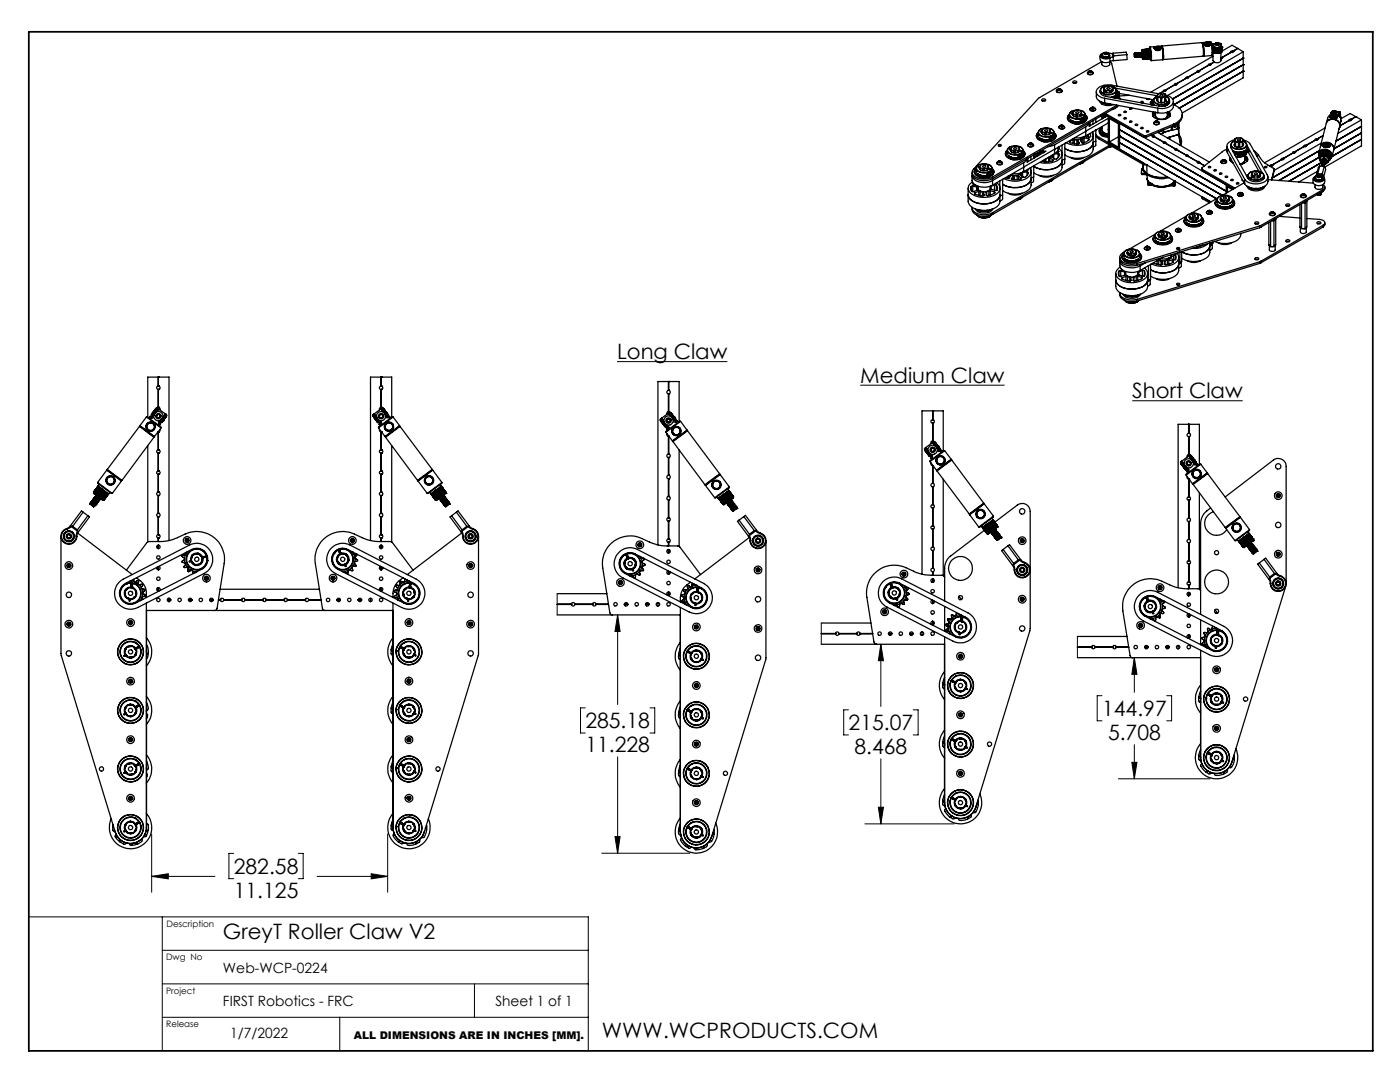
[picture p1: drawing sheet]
<svg xmlns="http://www.w3.org/2000/svg" width="279mm" height="216mm" viewBox="0 0 279 216" stroke-linecap="round" stroke-linejoin="round" font-family="sans-serif">
<defs><g id="words">
<g font-size="4.2">
<text x="123.1" y="71.7">Long Claw</text>
<text x="171.7" y="76.4">Medium Claw</text>
<text x="226" y="79.5">Short Claw</text>
<text x="220" y="142.9">144.97</text>
<text x="116.8" y="145.3">285.18</text>
<text x="169.4" y="145.7">215.07</text>
<text x="221.1" y="147.7">5.708</text>
<text x="116.8" y="150.1">11.228</text>
<text x="170.5" y="150.5">8.468</text>
<text x="46.7" y="174.4">282.58</text>
<text x="46.7" y="179.1">11.125</text>
<text x="44.5" y="187.3">GreyT Roller Claw V2</text>
<text x="120.1" y="207.1">WWW.WCPRODUCTS.COM</text>
</g>
<g font-size="2.8">
<text x="44.5" y="194.1">Web-WCP-0224</text>
<text x="44.5" y="200.7">FIRST Robotics - FRC</text>
<text x="98.9" y="200.7">Sheet 1 of 1</text>
<text x="45.9" y="207.1">1/7/2022</text>
</g>
<text font-size="2.1" x="70.6" y="207.2">ALL DIMENSIONS ARE IN INCHES [MM].</text>
<g font-size="1.8">
<text x="33.2" y="185">Description</text>
<text x="33.2" y="191.5">Dwg No</text>
<text x="33.2" y="198.4">Project</text>
<text x="33.2" y="204.9">Release</text>
</g>
</g></defs>
<g fill="none" stroke="#000" stroke-width=".2">
<path d="M123.1 72.2h22.1M171.7 76.9h28.8M226 80h22M111.2 118.5v4.2M123.3 122.7v17.9M123.3 122.7l.5 3.3h-1.1zM163.9 124.3v4.3M175.8 128.6l.5 3.2h-1zM175.8 128.6v12.4M215 127v4.2M219.9 138.8h-.9v5h.9M226.4 131.2l.5 3.3h-1z"/>
<path d="M226.4 131.2v6.9M232.8 138.8h1v5h-1M116.8 141.3h-.9v5h.9M123.3 151v19.3M129.7 141.3h1v5h-1M169.3 141.6h-.9v5h.9M175.8 151.4v13M182.2 141.6h1v5h-1M223.2 155.4h18.3M225.9 152.1h1l-.5 3.3zM226.4 148.6v6.8M30.3 166.4v11.6"/>
<path d="M30.3 174.9h12.6M30.3 174.9l3.3-.6v1.1zM46.6 170.3h-.9v5h.9M59.5 170.3h1v5h-1M63.3 174.9h14.1M74.1 174.3l3.3 .6-3.3 .5zM77.4 166.4v11.6M120.1 170.3h17.6M122.7 166.9h1.1l-.5 3.4zM172.6 164.4h17.8M175.3 161.1h1l-.5 3.3zM5.8 183h111.6v26.7"/>
<path d="M32.4 196.3h85M32.4 189.6h85M32.4 183v26.7M94.7 196.3v6.7M32.4 203h85M67.8 203v6.7"/>
</g>
<path d="M5.8 6.3h268.2v203.4h-268.2z" fill="none" stroke="#000" stroke-width=".35"/>
<path d="M74.1 174.3l3.3 .6-3.3 .5zM30.3 174.9l3.3-.6v1.1zM122.7 166.9h1.1l-.5 3.4zM123.3 122.7l.5 3.3h-1.1zM175.3 161.1h1l-.5 3.3zM175.8 128.6l.5 3.2h-1zM225.9 152.1h1l-.5 3.3zM226.4 131.2l.5 3.3h-1z" fill="#000"/>
<g fill="none" stroke="#000" stroke-width=".25">
<path d="M207.9 19.9a.42 .42 0 0 1 .4-.2 .42 .42 0 0 1 .4 .3 .47 .47 0 0 1-.8-.1zM210.8 18.1a.65 .65 0 0 0 .6 .4 .65 .65 0 0 0 .6-.4M210.9 18a.58 .58 0 0 1 .6-.3 .58 .58 0 0 1 .4 .5 .59 .59 0 0 1-.6 .3 .59 .59 0 0 1-.4-.5zM211.1 17.8a.25 .25 0 0 1 .4-.1 .25 .25 0 0 1 .1 .3l-.4 .1zM211.2 17.9v.1M211.3 17.8h.3M211.3 17.8l-.1 .1M211.3 18h-.1M211.3 18h.3M211.3 17.8v.2M211.6 17.8v.2M211.6 18h-.4"/>
<path d="M211.6 18h-.1M214.1 16.3a.36 .36 0 0 1 .5-.2 .36 .36 0 0 1 .2 .4 .38 .38 0 0 1-.4 .1 .38 .38 0 0 1-.3-.3zM214.2 16.5h.6M217 14.5a.6 .6 0 0 0 .6 .4 .6 .6 0 0 0 .6-.4M217.1 14.4a.52 .52 0 0 1 .6-.3 .52 .52 0 0 1 .4 .6 .58 .58 0 0 1-1-.3zM217.4 14.3v.1M217.6 14.2l.2 .1M217.6 14.2l-.2 .1M217.6 14.4h.2M217.6 14.4h-.2M217.6 14.2v.2M217.8 14.3v.1"/>
<path d="M217.8 14.4h-.4M218.8 18.3v.9a1.7 1.7 0 0 0 1.7 1.3M219.6 18.6v-.6a.97 .97 0 0 0 1.1 1.2l10.6 2a1.77 1.77 0 0 0 2.1-.9v-.3v.5M219.6 10.9a1.1 1.1 0 0 0 .2 1.4 1.1 1.1 0 0 0 1.3 .2l.4-.2M219.9 12.3v.5a.91 .91 0 0 0 1.6 0v-.5M219.9 12.3l-12.5 7.2-13.1 14.2a1.04 1.04 0 0 0-.2 1.1 1.04 1.04 0 0 0 .9 .7 3.6 3.6 0 0 0 3.1-.2M220 11.1l-.1 .2M220 11a.76 .76 0 0 0 .7 .4 .76 .76 0 0 0 .7-.4M220 10.9a.46 .46 0 0 0 0 .5 .46 .46 0 0 0 .5 .2 .64 .64 0 0 0 .9-.6v-.1M220.1 17.4a.71 .71 0 0 0-.5 .7 .71 .71 0 0 0 .6 .6 2.14 2.14 0 0 0 2.5-.5v-.4l-.3-.3M220.2 18.3h.3M220.2 18.3v.1"/>
<path d="M220.3 17.7l-.1 .3 .2 .3M220.3 10.5a.59 .59 0 0 0-.7 .6 .59 .59 0 0 0 .7 .6l.4 .1 .8-.2M220.3 17.6v.5M220.3 10.5a.35 .35 0 0 1 .5-.1 .35 .35 0 0 1 .2 .4 .37 .37 0 0 1-.4 .1 .37 .37 0 0 1-.3-.4zM220.4 18.2v.1M220.4 10.7l.1 .1M220.4 18.3h.1M220.4 18.3h-.2M220.5 19.6v.9M220.5 19.6l10.6 2M220.5 18.3l.1 .1M220.6 10.5l-.2 .2"/>
<path d="M220.6 10.5h.3M220.6 10.8h.3M220.6 10.8h-.1M220.6 10.5v.3M220.6 18l.2 .1M220.6 18v.4M220.8 10.4a.47 .47 0 0 1 .6 .5 .47 .47 0 0 1-.6 .5 .54 .54 0 0 1-.8-.6l.5-.3M220.8 18.1h.7M220.8 18.1v.4M220.9 10.5l.1 .2M220.9 10.8h.1M220.9 17.6a.36 .36 0 0 1 .6 .1 .33 .33 0 0 1-.4 .1 .33 .33 0 0 1-.2-.2z"/>
<path d="M220.9 10.5v.3M221 10.7l-.2 .1h-.3M221 10.7l-.1 .1M221.1 10.5l.9 .2M221.4 11.1v.2M221.5 18.1v.4M221.5 11.6v.7M221.5 12.3l.3 .3 1.1 4.6M221.7 18.1h-.2M221.7 18.1v.3M222 10.7l.1 .7M222 17.7a.51 .51 0 0 1 0 .6 .51 .51 0 0 1-.5 .2l-1-.2"/>
<path d="M222 17.7l-.3-.5h-.9l-.5 .4 .3 .4M222 17.7l-.3 .4M222.1 11.4l-.6 .2M222.1 11.4v.7M222.1 12.1l-.6 .2M222.1 10.6l-.1 .1M222.1 10.6l.2 .5M222.1 10.6l2.7-.2 .1 .5M222.2 17.4h.2M222.3 11.1l-.2 .3M222.3 19.2l-.5 .2M222.4 17.4a2.08 2.08 0 0 0-2.7 .4 1.1 1.1 0 0 0 1.4 1 1.28 1.28 0 0 0 1.6-.9l-.3-.4"/>
<path d="M222.4 17.4h.1M222.4 17.4l-.4 .2M222.4 17.4v.1M222.4 17.5l-.4 .1v.6l-.2 .2M222.5 19.4l-.3 .1M222.5 19.4v.1M222.5 19.5h.1M222.5 17.6l8.5 1.5M222.6 19.3l-.1 .1M222.6 19.3h.1M222.7 19.3v.2M222.7 19.5l-.1 .1"/>
<path d="M222.7 19.3h.1M222.7 19.5h.1M222.8 18l-.1 .7v-.4M222.8 18.5a1.04 1.04 0 0 1-1 .9M222.8 18.1h.1M222.8 19.6h-.1M222.8 18.1l.1 .1M222.8 19.3v.1M222.8 19.3v.2M222.8 19.4h.3M222.8 19.5h.3M222.8 18.1v.1"/>
<path d="M222.8 19.4v.1M222.9 18.2l.1 .3M222.9 19l-.3 .3M222.9 19l.2 .3M222.9 18.2l.5 .3M222.9 19.5v.1M222.9 18.9v.1M222.9 18.2h.1M222.9 19.5l.1 .1M222.9 18.1h-.1M223 18l-.1 .2M223 18.2h-.1"/>
<path d="M223 18.5v.1M223 18.6l-.1 .3M223 18.9h-.1M223 18.6l.1 .1M223 18.9v.3M223 19.2h.1M223 18.9h.2M223 19.2h.2M223.1 19.4v.1M223.1 18.7l.3 .2M223.1 18.5h-.1M223.1 18.5v.2"/>
<path d="M223.1 18.5h.1M223.1 19.3v.1M223.1 19.3v.2M223.1 18.7h.1M223.2 18.9h.1M223.2 18.5v.2M223.2 18.9v.3M223.2 18.9h.2M223.2 19.1v.1M223.2 18.9v.2M223.2 18.7h.1M223.3 18.6v.2"/>
<path d="M223.3 18.6l6.8 1.3M223.3 19.1l.2 .7M223.4 19l-.2 .1M223.4 18.5h-.2M223.4 18.5l-.2 .2M223.4 18.9v.1M223.4 18.9h.1M224.9 10.9v1l-2.8 .2M224.9 10.9l-2.6 .2M225.4 19l-2 .2M226.3 10.7l.1 .6zM226.4 11.3h.1"/>
<path d="M226.4 10.7h.1M226.4 10.7l.1 .7M226.4 10.7h-.1M226.4 11.3l.1 .1M226.4 10.6v.1M226.4 11.1v.2M226.4 11.1l.1 .3M226.4 10.7l.2 .6M226.5 11.4h.1M226.5 10.6h.1M226.5 10.6l.1 .8M226.5 10.6l.1 .1"/>
<path d="M226.6 11.3l-.1 .1M226.6 11.3v.1M226.6 10.7l.1 .6M226.6 10.6v.1M226.6 10.6h.1M226.6 10.6l.1 .8M226.6 11.4h.1M226.6 10.6l.1 .1M226.7 11.3l-.1 .1M226.7 11.3v.1M226.7 10.7l.1 .6M226.7 10.6v.1"/>
<path d="M226.7 10.6h.1M226.7 10.6l.2 .7M226.7 11.4h.1M226.7 10.6l.1 .8M226.8 11.3l-.1 .1M226.8 11.3v.1M226.8 10.6l.1 .7M226.8 10.6l.1 .8M226.8 10.6h.1M226.8 10.6l.1 .1M226.8 11.4h.1M226.9 11.3l-.1 .1"/>
<path d="M226.9 11.3v.1M226.9 10.7v.7M226.9 10.6v.1M226.9 10.7l.1 .7M226.9 10.6h.1M226.9 11.4h.1M226.9 10.6l.1 .8M227 10.6v.1M227 10.7l.1 .6M227 11.4h.1M227 10.5h.1M227 10.6l.2 .7"/>
<path d="M227.1 10.6l.1 .7M227.1 11.3v.1M227.2 10.5h.1M227.2 10.5l.1 .8M227.2 10.5v.1M227.2 10.6v.1M227.2 11.3h-.1M227.2 11.3h.1M227.2 10.7l.1 .6M227.2 10.6l.1 .7M227.3 10.5l-.1 .2M227.3 10.5l.1 .8"/>
<path d="M227.3 11.3h.1M227.3 10.5h.1M227.3 10.5v.1M227.3 10.6l.1 .7M227.4 10.5l-.1 .1M227.4 10.5l.1 .8M227.4 10.5h.1M227.4 10.5l.1 .1M227.4 11.3h.1M227.5 10.5l-.1 .1M227.5 10.6v.7M227.5 10.6l.1 .6"/>
<path d="M227.5 10.5h.1M227.5 11.3h.1M227.5 10.5l.1 .8zM227.5 10.5l.1 .7M227.6 11.3h.1M227.6 10.6l.1 .6M227.6 10.5h.1M227.6 10.5l.2 .8M227.6 10.5l.1 .8M227.6 11.2v.1M227.6 10.5l.1 .1M227.7 10.5l-.1 .1"/>
<path d="M227.7 11.2v.1M227.7 10.6l.1 .6M227.7 10.5h.1M227.7 10.5l.2 .8M227.7 10.5l.1 .8M227.7 11.3h.1M227.8 10.5v.1M227.8 11.2v.1M227.8 10.6l.1 .6M227.8 10.5h.1M227.8 10.5l.2 .8M227.8 10.5l.1-.5 .2 .9-.1 .8-.1-.5"/>
<path d="M227.8 11.3h.1M227.9 10.5v.1M227.9 10l.1 .1 .1 .4 .1 1.4M227.9 11.2v.1M227.9 10.6l.1 .5M227.9 10.5l.1 .3M227.9 10.6l.1 .2M227.9 10.5l.1 .8M227.9 10.5h.1M228 11.3h.1M228 11.1v.2M228 10h.1"/>
<path d="M228 10.8v.3M228 10l.2 .7v1M228 10l.1-.1 .1 .4 .1 1.5M228 10l.2 .4v1.3M228 11.7h.1M228.1 9.9l.2 .8 .1 1.1v-.1M228.1 11.7v.1M228.1 11.7h.1M228.1 11.3v.4M228.1 11.3v.5M228.1 11.8v.1M228.1 9.9l.3 .8v1"/>
<path d="M228.1 11.9h.1M228.2 10l.1-.1 .1 .4 .1 1.5M228.2 10h.1M228.2 10l.2 .4v1.3M228.2 11.7v.2M228.2 11.7l.2 .2M228.2 11.7h.1M228.2 9.9h.1M228.3 9.9l.2 .8v1.1M228.3 9.9l.1 .1M228.4 10h.1M228.4 10l.1 .4 .1 1.3"/>
<path d="M228.4 10l.2 1.7M228.4 9.9l.2 .4 .1 1.5M228.4 9.9h.1M228.4 11.7l.1 .1M228.4 11.7h.1M228.4 9.8h.1M228.5 9.9l.2 .8v1.1l.1-.1M228.5 9.9l.3 1.1v.7M228.5 11.8h.1M228.5 9.9l.1-.1 .2 .5v1.5M228.5 9.9h.1M228.5 10l.2 .4 .1 1.3"/>
<path d="M228.6 11.7l-.1 .1M228.6 11.7l.1 .1M228.6 11.7h.1M228.6 9.8l.2 .9 .1 1.1M228.7 9.9l.1 .4 .2 1.4M228.7 9.9h.1M228.7 9.9l.2 .4 .1 1.4M228.7 9.9l.3 .4v1.5M228.7 11.7h.1M228.7 9.8v.1M228.8 11.7v.1M228.8 9.8h.1"/>
<path d="M228.8 9.8l.2 .8 .1 1.2M228.8 19.6a.25 .25 0 0 0 .2 .3 .25 .25 0 0 0 .3-.2M228.8 9.8l.3 1.8M228.8 11.8h.1M228.9 9.9v-.1l.2 .2 .1 .6v1.1l-.1-.1M228.9 9.9h.1M228.9 9.9l.2 .8v.9M228.9 11.7h.1M229 11.7l-.1 .1M229 9.8l.2 .8v1.1l.1-.1M229 11.7v.1M229 9.8h.1"/>
<path d="M229 9.8l.2 .5 .1 1.3M229 11.8h.1M229.1 9.9h.1M229.1 9.9l.2 .7v1M229.1 9.8v.1M229.1 9.8l.2 .8M229.1 11.7h.1M229.1 11.6v.2M229.1 9.8l.1 .2M229.1 9.8h.1M229.2 9.8v.2M229.2 11.8h.1"/>
<path d="M229.2 10v-.2h.3l.2 1v.8l-.4 .1M229.3 11.6h.1M229.3 9.8l.1-.3a.84 .84 0 0 1 .3 .9l-.1 1.6-.1-.3M229.3 10.6v1M229.3 10.6l.1 1.1h-.1M229.4 9.5l.1-.1a5.9 5.9 0 0 1 .2 2.7M229.5 9.4l2.3-.2 .3 1.7-.1 1-2.3 .2M229.6 12l.1 .1M229.9 20h.1M229.9 20l.1 .2M230.2 19.9l-.3 .1M230.3 9.4l.3-.1a.82 .82 0 0 1 1.1 .3 .7 .7 0 0 1-.7 .5 .7 .7 0 0 1-.7-.7z"/>
<path d="M230.4 9.8a.64 .64 0 0 1 1.2 0M230.5 9.5l-.1 .2M230.5 9.5l.5-.2 .4 .2M230.5 9.5l.2-.2a.75 .75 0 0 1 .9 .3M230.5 9.8l.5-.2 .5 .2M230.6 9.9l.4-.1 .5 .1M230.6 9.9l.8 .1M230.7 19.3a.78 .78 0 0 0-.5 .9 .78 .78 0 0 0 .9 .6 2.38 2.38 0 0 0 2.1-.3M230.7 19.3h.1M230.8 9.7l-.3 .1 .5-.1 .5 .2M230.8 9.8l-.3 .1 .5-.1 .5 .1M230.8 9.9h-.2"/>
<path d="M230.8 19.6h-.1l.2 .1M230.8 19.6h.2M230.8 19.6v.1M230.9 9.3l-.6 .3M230.9 9.3h.4l.4 .3M230.9 9.3a.55 .55 0 0 1 .7 .5M230.9 9.3l-.4 .2M230.9 9.3l.6 .2 .1 .2-.2 .2M230.9 19.7a.76 .76 0 0 0 .4 .8 .76 .76 0 0 0 .8 0l.5-.3M230.9 19.7l.1 .4M231 19.2a.76 .76 0 0 0-.7 .8 .76 .76 0 0 0 .7 .7 2.26 2.26 0 0 0 2.1-.3M231 19.2v1l.2 .2"/>
<path d="M231 9.4l.4 .1M231 9.4l-.5 .1-.1 .3M231 9.4l.5 .2 .1 .2a.68 .68 0 0 0-1.2 0M231 19l.1 .2 .3 .2M231 19a.93 .93 0 0 1 1.6 0M231 19.2l.1 .1M231 19v.2M231.1 19.3l.3 .1M231.1 19.3v1M231.1 18.7l-.1 .3M231.2 9.9h.1M231.2 18.7l-9.3-1.7a2.73 2.73 0 0 0-3.1 1.2 1.64 1.64 0 0 0 1.7 1.4"/>
<path d="M231.2 9.7l.3 .2M231.2 9.8l.3 .1M231.2 9.9l.2 .1-.8-.1M231.2 18.7h-.1M231.4 19.4h.8M231.4 19.4l.2 .1M231.4 9.5l.2 .2-.1 .2-.5-.2-.5 .2M231.5 9.9l-.7 .1M231.5 18.9a.35 .35 0 0 1 .6 .1 .33 .33 0 0 1-.3 .2 .33 .33 0 0 1-.3-.3zM231.6 19.5h.2M231.6 19.5v1M231.8 9.2a4.8 4.8 0 0 1 .2 2.7"/>
<path d="M231.8 19.5v1M231.9 9.2a5.7 5.7 0 0 1 .2 2.7M231.9 9.2l.3 1-.1 1.7M231.9 9.2l8-.7 .2 1.2v1.5M232.2 19.4l-.4 .1M232.2 18.2h.1M232.2 18.2l-.6 .4M232.3 18.2h.3M232.3 18.7h.1M232.4 18.7l.2 .2v.9M232.4 19.4h-.2M232.4 19.4v.9l.2-.1"/>
<path d="M232.6 19.3l-.2 .1M232.6 19.3v.9M232.6 19.2a.73 .73 0 0 1 .6 1.1M232.6 19.7l.1 .2v.3M232.6 19.9v.3M232.6 19a1.45 1.45 0 0 1 1.5 1.6 2.86 2.86 0 0 1-3 1M232.6 19l-.4 .4M232.6 19v.3M232.6 18l.1 .2h-.5M232.6 18h-.4v.2M232.6 18h.1M232.9 19.3a.69 .69 0 0 1 .3 1.1"/>
<path d="M234.5 16.9h.1M234.5 16.9l-1.9 1.1M234.5 16.9h.3M234.8 16.7v.2h-.3l-1.9 1.1M234.8 16.7h-.3v.2M234.8 16.7h.1M236.7 15.6h.1M236.7 15.6l-1.9 1.1M236.8 15.6h.2M237.1 15.4l-.5 .1 .1 .1M237.1 15.4h.1M237.1 15.4a.22 .22 0 0 1-.1 .3 .22 .22 0 0 1-.3-.1"/>
<path d="M239 14.3l-1.9 1.1M239 14.4h.3M239.3 14.1l.1 .2h-.4M239.3 14.1a.22 .22 0 0 0-.3 0 .22 .22 0 0 0-.1 .2h.1M239.3 14.1h.1M239.9 8.5h.1M240 8.5l.2 1.2v1.5M240 8.5a5.5 5.5 0 0 1 .2 2.7M240 8.5h.1M240.1 11.2l-8 .7M240.2 11.2h-.1M240.3 8.6l1.1-.2a.5 .5 0 0 1 .1 .7 .5 .5 0 0 1-.7 .1l-.4-.2-.2-.3z"/>
<path d="M240.4 9a.63 .63 0 0 1 1.1 0M240.4 8.6l-.1 .3M240.4 8.6l.5-.1 .4 .2M240.4 8.6a.89 .89 0 0 1 1.1 .1M240.5 8.9l.4-.2 .6 .3-.6-.3-.5 .3zM240.5 9.1l.4-.1 .5 .1M240.6 9.1h.7M240.7 8.9l-.3 .1M240.7 9l-.2 .1M240.7 9.1h-.1h.7M240.8 8.4l-.3 .1-.3 .2M240.8 8.4l.5 .1 .3 .2"/>
<path d="M240.8 8.5a.49 .49 0 0 1 .7 .4M240.8 8.5l-.4 .1M240.8 8.5a.43 .43 0 0 1 .6 .1 .43 .43 0 0 1 0 .5M240.9 8.6l.4 .1M240.9 8.6l-.4 .1-.2 .2M240.9 8.6l.5 .1 .1 .2a.65 .65 0 0 0-1.1 .1M241.2 9.1h.1M241.2 8.9l.2 .1M241.2 9l.2 .1M241.2 13h.1M241.2 13l-1.9 1.1M241.3 13.1h.2"/>
<path d="M241.3 8.7l.2 .1-.1 .3M241.4 9.1l-.7 .1M241.4 9.1l-.5-.2-.5 .1 .5-.1 .5 .2M241.5 12.8h-.3v.2M241.5 12.8h.1M241.5 12.8l.8-.4-.7 .4M241.6 12.8v.2h-.4M241.6 12.8h.1M241.6 8.4h.1a5.9 5.9 0 0 1 .1 2.7l-1.6 .1M241.6 8.4a4.4 4.4 0 0 1 .3 2.7M241.6 8.4l-1.6 .1M241.8 8.7l.2 .1"/>
<path d="M242 9.7h.2M242 8.8h.1M242 8.8h.3M242.1 11.2l-12.5 7.2M242.2 9.1a.74 .74 0 0 0 .7 .4 .74 .74 0 0 0 .7-.4M242.2 9.7v.9l-.2 .1M242.3 8.8h.1M242.3 8.7h.1M242.3 8.7l.1 .1M242.3 8.7v.2M242.5 9.6v.5M242.5 9.6h.1"/>
<path d="M242.5 10.5l.1 .1M242.5 9.6l-.2-.1-.1 .2M242.5 10.5h.1M242.5 10.5h-.3M242.5 10.1v.4M242.5 9.6l.1 1M242.6 8.6a.36 .36 0 0 1 .4-.1 .36 .36 0 0 1 .2 .4 .36 .36 0 0 1-.4 .1 .36 .36 0 0 1-.2-.4zM242.6 9.5l-.1 .1M242.6 9.5v1M242.6 10.6h.1M242.6 9.5h.1M242.6 8.9h.5"/>
<path d="M242.6 8.9h.3M242.6 9.5l.1 .1M242.6 10.5h.1M242.6 8.7v.2M242.6 10.5v.1M242.6 10.5l.1 .1M242.7 9.6v1M242.7 9.6l.1 .9M242.7 9.6h.1M242.7 8.6a.47 .47 0 0 0-.5 .5 .47 .47 0 0 0 .6 .4 .56 .56 0 0 0 .8-.5M242.7 10.6h.1M242.8 9.5v1"/>
<path d="M242.8 10.5l-.1 .1M242.8 9.5l.1 .1M242.8 10.5l.1 .1M242.8 10.5h.1M242.9 9.6v1M242.9 9.6h.1M242.9 8.6l.2 .1M242.9 8.6l-.3 .1M242.9 9.5v.1M242.9 9.5l.1 1M242.9 10.6h.1M242.9 8.9h.1"/>
<path d="M242.9 8.6v.3M243 8.6l.3 .1 .2 .3M243 9.5v1M243 10.5l-.1 .1M243 9.5v.1M243 10.5h.1M243 9.6l.1 .9M243.1 9.6v.9M243.1 9.5v1M243.1 10.5h.1M243.1 8.9h.1M243.1 9.5l-.1 .1"/>
<path d="M243.1 8.7v.2M243.2 10.5h.1M243.2 9.6v.9M243.2 9.6h.1M243.2 10.5l-.4 .1M243.2 9.6l.1 .9M243.3 9.5l-.1 .1M243.3 9.5v.9M243.3 9.5h.1M243.3 8.7h.1M243.3 10.4v.1M243.3 9.5l.1 .1"/>
<path d="M243.3 10.4h.1M243.3 10.4l.1 .1M243.4 10.5h-.1M243.4 9.6v.9M243.4 9.6h.1M243.4 9.6l.1 .9M243.5 9.5l-.1 .1M243.5 9.5v.9M243.5 9.5h.1M243.5 10.5h-.1M243.5 10.4v.1M243.5 8.6l.1 .1"/>
<path d="M243.5 10.4h.1M243.5 10.4l.1 .1M243.6 9.5v1M243.6 9.5h.1M243.6 8.7h.1M243.6 8.7l.2 .7M243.6 10.5h.1M243.6 9.5l.1 .9M243.7 10.4v1.7a.91 .91 0 0 1-1.6 0v-1.4M243.7 10.4l-.1 .1M243.7 9.5v.9M243.7 9.5h.1"/>
<path d="M243.7 10.4h.1M243.7 11.5h.1M243.7 11.7h.1M243.7 10.4l.1 .1M243.7 9.5l.1 1M243.8 9.5l.1 .7M243.8 9.5h-.1M243.8 9.4h.1M243.8 9.4v.1M243.8 9.4l.1 .8M243.8 11.5l.1 .2-.2 .1M243.8 11.5h.1"/>
<path d="M243.8 9.4v1.1M245.7 10.4h.1M245.7 10.4l-1.9 1.1M245.7 10.4h.3M246.1 10.2v.2h-.4M246.1 10.2a.22 .22 0 0 0-.3 0 .22 .22 0 0 0-.1 .2M246.1 10.2h.1M247 9.7l-1.1-.7-2 1.2M247 9.7l-.9 .5M247 9.7h.1M247 9.7l1.1 .6M248.1 11.6h.1"/>
<path d="M248.1 12.9h.1M248.1 14.2h.1M248.1 10.3v5.2l-12.2 7M248.1 10.3l-15.1 8.8M248.1 11.6l-14.1 8.2M248.1 12.9l-13.8 8M248.1 14.2l-12.8 7.4M193.2 38.8a2.44 2.44 0 0 0 2.5 1.8 3.5 3.5 0 0 0 3.8-1.5l.1-.3a2.35 2.35 0 0 1-2.5 1.8 3.7 3.7 0 0 1-3.8-1.3zM193.2 37.6v2.5a2.44 2.44 0 0 0 2.5 1.8 3.4 3.4 0 0 0 3.8-1.5l.1-2.8M193.8 37.2l-.1 .6 .3 .4h.3l.8-.3v-.1M193.8 37.2v.7M194 35.1v.9a2.11 2.11 0 0 0 2.3 1.4l1-.1 .8-.4"/>
<path d="M194 34.9a1.71 1.71 0 0 0 2 1.5h1l1.1-.4M194 34.4a1.52 1.52 0 0 0 1.6 1.6 4 4 0 0 0 2.5-.3M194.1 36.3a1.38 1.38 0 0 0-.9 1.4 1.38 1.38 0 0 0 1.1 1.2 4.5 4.5 0 0 0 5-.6 1.24 1.24 0 0 0-.4-1.9M194.1 37.1l-.3 .1M194.1 37.1l.8 .2M194.1 37.1v1.1M194.2 36.6v.2l.5 .1M194.2 36.6h.1M194.2 36.6v.2M194.5 34.2a1.35 1.35 0 0 0 1.5 1.2M194.5 34.2a1.81 1.81 0 0 0 2.2 1.1 1.49 1.49 0 0 0 1.6-1.1M194.6 38.5v.2l1.5 .4"/>
<path d="M194.6 33.8l-.1 .4M194.6 38.5v.2M194.9 37.3l.2 .1v.4M194.9 37.3v.7M195.1 37.6v.3M195.1 34.7a2.27 2.27 0 0 0 2.6 0M195.1 37.8v.1M195.2 37.1a.87 .87 0 0 0 1 1.1 1.07 1.07 0 0 0 1.4-1.1M195.2 35.1h.1M195.3 34.8a2.38 2.38 0 0 0 2.2 0M195.3 33.4h.1M195.3 33.4h.2"/>
<path d="M195.3 38.2h.3M195.3 32.9a.76 .76 0 0 0-.5 .9 .76 .76 0 0 0 .8 .6 2.21 2.21 0 0 0 2.3-.6M195.3 38.2l-.7 .3M195.3 38.2v.8M195.5 33.4a.97 .97 0 0 0 1.6 .5l.2-.2M195.5 35.3l.5 .1M195.5 33.4v.2M195.5 33.4h.1M195.5 33.3l.1 .1M195.5 33.3v.4M195.6 33.3l-.1 .1M195.6 38.2l.5 .1"/>
<path d="M195.6 33.4l.5 .3M195.6 33.4v.4M195.6 38.2v.9M195.7 33.9h.1M196.1 38.3l.2 .1M196.1 38.3v.8M196.1 33.1a.32 .32 0 0 1 .4-.1 .32 .32 0 0 1 .2 .3 .32 .32 0 0 1-.4 .1 .32 .32 0 0 1-.2-.3zM196.1 33.7h.3M196.1 33.7v.4M196.3 38.4l.1 .5M196.3 38.4v.7M196.4 38.9l-.3 .2"/>
<path d="M196.4 38.9h.1M196.4 33.7v.4M196.9 38.2l-.1 .1v.6a1.81 1.81 0 0 0 1.8-.6h-.2M196.9 38.2v.8M197 33.6l-.6 .1M197 33.6v.4M197.1 34.5l.6-.2a.42 .42 0 0 1-.2 .5 .42 .42 0 0 1-.5-.1zM197.1 33.5v.4l.2-.2M197.1 33.5l-.1 .1M197.2 33.6l.1 .1M197.2 34.4l.1 .1M197.2 33.3l.1 .3"/>
<path d="M197.2 33.1l-.5-.4h-.3l-.6 .2-.3 .4M197.2 33.1l-.1 .4M197.2 33.1v.4M197.3 34.5h.1M197.3 33.7h.1M197.3 34.4v.1M197.3 33.7l.6 .1M197.3 33.6l.6 .1M197.3 33.6v.1M197.3 38.1h.3M197.3 38.1l-.4 .1M197.3 38.1v.9"/>
<path d="M197.4 34.4l-.1 .1M197.4 34.4v.1M197.5 34.3l.1 .1M197.5 32.9l.4 .4v.5M197.6 34.5h-.2M197.6 34.4v.1M197.6 35.2l-.9 .3-.7-.1M197.6 34.4h-.2M197.6 34.3v.1a.24 .24 0 0 1-.2 .2 .24 .24 0 0 1-.2-.1 .26 .26 0 0 0 .3 .1 .26 .26 0 0 0 .2-.3M197.6 38.1v.8M197.6 38.1l.8 .2M197.7 37.6v.1"/>
<path d="M197.7 34.4v.1M197.8 37.2v.5M197.9 33.7a1.15 1.15 0 0 0-1.4-1 1.26 1.26 0 0 0-1.6 1 1.94 1.94 0 0 0 3 .1M197.9 33.7v.1M197.9 34.3h.1M198 33.5a.9 .9 0 0 1 .2 1 .9 .9 0 0 1-.8 .6 2.37 2.37 0 0 1-2.9-.7v-.5l.3-.3a1.28 1.28 0 0 0 1.5 1.5 1.77 1.77 0 0 0 1.6-.7v-.6M198 33.6l-.1 .7M198.1 35.3v.4M198.1 36v.9M198.2 33.8l.1 .4M198.3 34.2a1.68 1.68 0 0 1-2 1.3l-.3-.1M198.4 38.3v.3"/>
<path d="M198.5 36.9h.4M198.5 36.9l-.7 .3M198.5 36.9v1.1M198.9 36.9l.2 .5a.37 .37 0 0 1 0 .5 .37 .37 0 0 1-.5 .1l-.8-.2-.1-.4 .1-.2M198.9 36.9v1.1M198.9 32.5a.63 .63 0 0 0 .6 .4 .63 .63 0 0 0 .6-.4M199 32.3a.56 .56 0 0 1 .6-.2 .56 .56 0 0 1 .4 .5 .6 .6 0 0 1-.6 .3 .6 .6 0 0 1-.4-.5zM199.2 32.3a.3 .3 0 0 1 .3-.2 .3 .3 0 0 1 .2 .3l-.2 .1zM199.2 28.9a.29 .29 0 0 1 .4-.1 .29 .29 0 0 1 .1 .3h-.4zM199.3 32.2v.2M199.3 32.4h.1M199.4 29.2h.3"/>
<path d="M199.5 32.2h.2M199.5 32.2h-.2M199.5 32.3l-.1 .1M199.5 32.3l.1 .1M199.5 32.2v.1M199.5 36.1v1.2M199.7 32.2v.1M199.7 32.2v.2M199.7 32.3l-.4 .1M199.7 32.3l-.1 .1M200.1 35.8v3.9l-.2 .2-.3 .1M200.1 36.8a4.7 4.7 0 0 0 5.4-.4l.3-.8a2.51 2.51 0 0 1-2.6 1.8 4.9 4.9 0 0 1-3.1-.6z"/>
<path d="M200.1 38.9l-.5 .2M200.7 30.7a1.4 1.4 0 0 0 1.4 1.2M200.7 30.7a1.79 1.79 0 0 0 2.2 1 1.5 1.5 0 0 0 1.6-1M200.7 35.4l.4 .2 .3-.1M200.8 30.2l-.1 .5M201 30v.6a1.54 1.54 0 0 0 2.1 .8l.8-.3 .2-.3M201.2 35.2v.4M201.2 38.6a2.63 2.63 0 0 0 2.8 0M201.3 31.1a2.32 2.32 0 0 0 2.6 0M201.4 35v.5M201.5 31.2a2.31 2.31 0 0 0 2.2 0M201.5 29.4a.74 .74 0 0 0-.5 .8 .74 .74 0 0 0 .8 .6 2.08 2.08 0 0 0 2.3-.5"/>
<path d="M201.5 29.8l.2 .1M201.5 29.8h.2M201.5 29.8h.1M201.6 31.7l.6 .2M201.7 35.1v-.2l.1 .1-.4 .5M201.7 29.9a.98 .98 0 0 0 1.6 .4l.2-.2M201.7 29.9l.1 .2M201.7 29.8v.2M201.8 29.7v.2M201.8 29.7l-.1 .1M201.8 29.7v.4M201.8 29.9l.5 .2"/>
<path d="M201.8 29.9v.4M201.9 35.6v.1M201.9 30.3h.1M202.2 35.1l-.3 .5M202.2 35.1v.7M202.3 30.1h.3M202.3 29.6a.27 .27 0 0 1 .4-.2 .27 .27 0 0 1 .1 .4h-.4zM202.3 30.1v.4M202.5 35.1h-.3M202.5 35.1v.7M202.6 30.1v.4M203 35l.3 .1"/>
<path d="M203 35l-.5 .1M203 35v.8M203.2 30l-.6 .1M203.2 30v.4M203.2 31l.5-.3 .2 .1a.47 .47 0 0 1-.7 .4zM203.3 35.1l.5 .4M203.3 35.1v.7M203.3 29.9v.4l.2-.2M203.3 29.9l-.1 .1M203.4 30l.1 .1M203.4 30.9h.1M203.4 30.9l.2 .1"/>
<path d="M203.4 29.7l.1 .4M203.4 29.5l-.8-.4-.6 .2-.2 .4M203.4 29.5v.4M203.4 29.5l-.1 .4M203.5 30.8l-.1 .1M203.5 30.1l.5 .1M203.5 30.1h.6M203.6 30.8h.1M203.7 34.7v.2M203.7 29.4l.4 .3 .1 .5M203.7 30.8l-.1 .2M203.8 30.8h.1"/>
<path d="M203.7 39.7l-.6 .2M203.8 34.5a1.56 1.56 0 0 1-2 .3M203.8 35.5v.1a2.3 2.3 0 0 1-2 .1l.1-.1M203.8 30.9l-.2 .1M203.8 30.8v.1M203.8 31.6l-.5 .2-1.1 .1M203.8 30.8h-.1M203.8 35.5v.2M203.8 39.5l-.5 .2M203.8 30.7a.24 .24 0 0 1-.1 .4 .24 .24 0 0 1-.3-.2h-.1M203.9 34.5l-.2 .2M203.9 34.5v.6"/>
<path d="M203.9 34.4v.1M203.9 30.8v.1M204 30.2l.1 .1M204.1 34.4h.1M204.1 30.1a1.11 1.11 0 0 0-1.5-1 1.14 1.14 0 0 0-1.5 1.1 2 2 0 0 0 2.9 0M204.1 39.3l-.9 .5M204.1 30.1l.1 .1M204.1 34.4v.9M204.1 30.3v.5M204.2 30a.86 .86 0 0 1 .3 1 .86 .86 0 0 1-.9 .5 2.34 2.34 0 0 1-2.9-.7v-.4l.3-.4M204.2 30.2v.5M204.2 30.7l-.1 .1"/>
<path d="M204.2 30v.7M204.3 34.3a3.5 3.5 0 0 1-2.2 .3M204.3 32.5l-6.2 3.5M204.3 32.5v1.8M204.3 33.4l-6.2 3.5M204.4 30.3l.1 .4M204.5 30.7a1.64 1.64 0 0 1-2 1.2h-.4M205 34.3h.1a.86 .86 0 0 1-.9 1l-.5-.4M205 31.7l-.2 .3-.5 .5M205 34.3l-.9 .1M205 34.3v.7M205 31.7v.7"/>
<path d="M205.1 31.6v.7M205.1 29a.69 .69 0 0 0 1.2 0M205.1 29h.1M205.1 33.8h.1M205.1 33.8l-.1 .2h-.4M205.1 33.8v.1M205.3 28.6a.56 .56 0 0 1 .6 0 .56 .56 0 0 1 .3 .5 .69 .69 0 0 1-1.1-.2zM205.4 28.6a.25 .25 0 0 1 .4-.1 .25 .25 0 0 1 .1 .4h-.4zM205.5 28.7v.1M205.5 28.8h.4M205.5 33.6a1.33 1.33 0 0 1-.7 2 4.9 4.9 0 0 1-4.4 0M205.5 28.8h.2"/>
<path d="M205.7 28.6h.2M205.7 28.6l-.2 .1M205.7 28.8h.1M205.7 28.6v.2M205.7 31.2v.7M205.7 33.4v.7M205.8 34.3v2.6a2.54 2.54 0 0 1-2.6 1.8 4.8 4.8 0 0 1-3.1-.6M205.9 28.6v.2M205.9 28.8h-.1M206.3 35.3v.9l-.5 .2M206.3 29h.1M206.3 33.2a4.5 4.5 0 0 0 5.4-.4l.2-.8a2.12 2.12 0 0 1-2 1.8 4.7 4.7 0 0 1-3.6-.6z"/>
<path d="M206.3 30.9v.7M206.3 33.1v2.2l-.5 .2M206.5 31.1l-.2 .1M206.5 31.1l-.1 .4-.1-.2M206.7 30.7v.1M206.8 27.1a1.46 1.46 0 0 0 1.8 1.2 1.69 1.69 0 0 0 2.1-1.2M206.8 27.1a2.18 2.18 0 0 0 3.1 .9l.6-.4 .2-.5M207 26.6l-.2 .5M207.1 30.4v.4M207.2 26.5a1.28 1.28 0 0 0 1.5 1.4 1.76 1.76 0 0 0 1.6-.7l.1-.7a.77 .77 0 0 1 .3 .7 .77 .77 0 0 1-.6 .6 2.61 2.61 0 0 1-3.1-.4l-.1-.4zM207.3 31l-.8 .1M207.4 35a2.93 2.93 0 0 0 2.8 0"/>
<path d="M207.5 30.2l.1 .1M207.5 30.2l.1 .2M207.5 27.5a2.16 2.16 0 0 0 2.6 0M207.6 30.4l-.2 .3-1 .1M207.6 30.4v.4M207.6 30.3v.1M207.7 27.6v.1M207.7 26.3h.2M207.7 25.8a.76 .76 0 0 0-.5 .8 .76 .76 0 0 0 .8 .6 2.21 2.21 0 0 0 2.3-.5v-.1M207.7 26.2v.1M207.7 26.2h.2M207.8 30.1l.9 .1"/>
<path d="M207.8 30.2l-.2 .1M207.8 30.4h-.2M207.8 30.2h.1M207.8 30.2v.2M207.8 30.4h.1M207.9 26.3a1.1 1.1 0 0 0 1.8 .3M207.9 26.3l.1 .2M207.9 30.3l.3 .1M207.9 26.2v.2M207.9 30.1v.2M207.9 30.1l-.1 .1M207.9 30.3l-.1 .1"/>
<path d="M208 26.2v.1M208 30.1h-.1M208 26.1l-.1 .1M208 26.2v.4M208 20.1h.6M208 26.3l.1 .5M208 26.3l.5 .2M208.2 30.1v.3M208.2 32.1v.1M208.2 30.3l.1 .1M208.2 32v.1M208.5 26a.29 .29 0 0 1 .4-.1 .29 .29 0 0 1 .1 .3h-.3z"/>
<path d="M208.5 31.8v.5M208.5 26.5l.2 .1M208.5 26.5v.4M208.7 26.6v.3M208.7 31.7v.6M208.7 30.2l-3.7 2.1M209.3 31.4l.2 .1M209.3 31.4l-.2 .1M209.3 31.4v.8M209.4 26.4l-.7 .2M209.4 26.4v.4M209.5 27.3l.6-.1a.51 .51 0 0 1-.7 .4z"/>
<path d="M209.5 26.3v.4l.2-.1M209.5 26.3l-.1 .1M209.5 31.5l.6 .4M209.5 31.5v.7M209.6 27.3h.1M209.6 26.1l.1 .4M209.6 26.4l.1 .1M209.6 26l-.8-.4-.7 .1-.1 .5M209.6 26l-.1 .3M209.6 26v.4M209.7 27.3l.1 .1M209.7 27.2v.1"/>
<path d="M209.7 26.6h.6M209.7 26.5v.1M209.7 26.5h.1M209.7 26.5l.6 .1M209.8 27.2l.1 .1M209.9 25.8l.4 .4v.4M209.9 27.3l-.1 .1M209.9 31l-.6 .4M209.9 31.2v.1M209.9 27.2h.1M209.9 27.6a2.36 2.36 0 0 1-2.2 .1M209.9 36.1l-.6 .2"/>
<path d="M209.9 27.2v.1M210 35.9l-.5 .3M210 28.1l-.9 .2-1.2-.1M210 27.1a.25 .25 0 0 1-.1 .4 .25 .25 0 0 1-.4-.2 .26 .26 0 0 0 .4 .2 .26 .26 0 0 0 .1-.4M210 30.9l-.1 .3M210.1 30.9v.5M210.1 31.9v.1a2.15 2.15 0 0 1-1.9 .1M210.1 27.2v.1M210.1 31.9v.2M210.3 35.7l-.4 .4-.5 .2M210.3 26.6a1.2 1.2 0 0 0-1.5-1.1 1.25 1.25 0 0 0-1.5 1 1.9 1.9 0 0 0 3 .1M210.3 30.8v.8"/>
<path d="M210.3 27.2h.1M210.4 27v.2M210.5 28.9l-1.4 .4M210.5 28.9v1.8M210.5 30.7l-6.2 3.6M210.6 26.7l.1 .4M211.1 30l.2 .2M211.2 29.5a1.39 1.39 0 0 1 .7 1.4 1.39 1.39 0 0 1-1 1.2 5.2 5.2 0 0 1-3.4 .3M211.2 30.7h.1a.28 .28 0 0 1 .2 .2 .28 .28 0 0 1-.2 .3l-.5 .5h-.3l-.6-.4M211.2 29.4l-.1 .7-.6 .6M211.2 30.7v.7M211.2 30.7h-.8"/>
<path d="M211.3 30.2l-.1 .1-.3 .1M211.3 30.2v.1M211.3 25.4a.63 .63 0 0 0 .6 .4 .63 .63 0 0 0 .6-.4M211.3 29.3v.3M211.4 25.2a.5 .5 0 0 1 .7-.2 .5 .5 0 0 1 .2 .6 .6 .6 0 0 1-1-.3zM211.7 25.1v.1M211.8 25l.3 .1M211.8 25l-.1 .1M211.8 25.2h-.1M211.8 25v.2M211.9 30.7v2.6a2.44 2.44 0 0 1-2.5 1.8 4.4 4.4 0 0 1-3.1-.6M211.9 29v1.5"/>
<path d="M212.1 25.1v.1M212.1 25.1v.2l-.3-.1M212.1 25.2h-.4M212.1 25.2l-.1 .1M212.5 28.6v4l-.6 .3M212.5 29.6a4.5 4.5 0 0 0 5.3-.4l.4-.7a2.45 2.45 0 0 1-2.6 1.8 4.9 4.9 0 0 1-3.1-.7zM212.5 31.7l-.6 .3M213 23.5a1.41 1.41 0 0 0 1.6 1.2M213 23.5a1.81 1.81 0 0 0 2.3 1.1 1.49 1.49 0 0 0 1.6-1.1M213.2 23l-.2 .5M213.5 28.2v.3l1.6 .2M213.5 28.2v.2"/>
<path d="M213.6 31.4a2.63 2.63 0 0 0 2.8 0M213.7 24a2.27 2.27 0 0 0 2.6 0M213.8 24.3v.1M213.9 24.1a2.38 2.38 0 0 0 2.2 0M213.9 22.6v.1M213.9 22.7h.2M213.9 22.6h.2M213.9 22.2a.74 .74 0 0 0-.5 .8 .74 .74 0 0 0 .8 .6 2.04 2.04 0 0 0 2.3-.5M214.1 22.7a1.03 1.03 0 0 0 1.8 .3M214.1 24.6l.5 .1M214.1 22.7v.2M214.1 22.6v.1"/>
<path d="M214.1 22.6l.1 .1M214.1 27.9l-.6 .3M214.1 22.6v.4M214.1 27.9v.7M214.2 22.6h-.1M214.2 22.7l.5 .3M214.2 22.7v.4M214.3 23.1v.1M214.4 27.8l-.3 .1M214.4 27.8l.5 .1M214.4 27.8v.9M214.7 22.4a.32 .32 0 0 1 .3-.1 .32 .32 0 0 1 .3 .3 .32 .32 0 0 1-.4 .1 .32 .32 0 0 1-.2-.3z"/>
<path d="M214.7 23h.2M214.7 23v.3M214.9 27.9l.2 .1M214.9 27.9v.8M214.9 23v.4M215.1 28l.3 .5M215.1 28v.7M215.4 28.5l-.3 .2M215.4 28.5v.1M215.5 22.9l-.6 .1M215.5 22.9v.3M215.7 23.8l.4-.2 .2 .1a.45 .45 0 0 1-.3 .4 .45 .45 0 0 1-.5-.1z"/>
<path d="M215.7 22.8v.3l.2-.2M215.7 22.8l-.2 .1M215.7 27.8v.4M215.8 22.9h.1M215.8 23.7h.1M215.8 22.6l.1 .3M215.8 22.4l-.8-.4-.7 .2-.2 .4M215.8 22.4l-.1 .4M215.8 22.4v.4M215.9 23.7l.1 .1M215.9 22.9v.1M215.9 23.6v.1"/>
<path d="M215.9 23h.6M215.9 22.9l.6 .1M215.9 23.6l.1 .1M216 23.7v.1M216.1 27.6l-.4 .2M216.1 23.6h.1M216.1 22.2l.4 .4v.4M216.1 27.6v.9M216.1 32.5l-.6 .2M216.1 23.8h-.1M216.1 23.6v.2M216.1 24.5l-.8 .2h-.7"/>
<path d="M216.1 23.6l-.1 .1M216.2 27.3a1.71 1.71 0 0 1-2.1 .4M216.2 23.6a.23 .23 0 0 1-.2 .3 .23 .23 0 0 1-.2-.2M216.2 32.3l-.4 .3M216.3 23.6a.26 .26 0 0 1-.2 .3 .26 .26 0 0 1-.3-.2M216.3 23.7v.1M216.4 27.5l-.3 .1M216.4 27.5l.8 .2M216.4 27.5v1M216.5 32.2l-1 .5M216.5 23v.1M216.5 23a1.4 1.4 0 0 0-2-1 .92 .92 0 0 0-1 1.1 1.96 1.96 0 0 0 3-.1"/>
<path d="M216.5 23h.1M216.5 23v.6M216.5 23.6h.1M216.6 22.8a.9 .9 0 0 1 .2 1 .9 .9 0 0 1-.8 .6 2.44 2.44 0 0 1-2.9-.8v-.4l.3-.3a1.33 1.33 0 0 0 1.8 1.4 1.11 1.11 0 0 0 1.3-1.2M216.6 22.9l-.1 .7M216.7 27.1a3.7 3.7 0 0 1-2.2 .4M216.7 25.3v1.8M216.7 25.3l-6.2 3.6M216.8 23.1l.1 .4M216.8 27v.3M216.9 23.5a1.4 1.4 0 0 1-1.5 1.2h-.8M217.2 27.7h.1a.32 .32 0 0 1-.3 .5l-1.1 .3-.3-.6 .1-.1"/>
<path d="M217.2 26.8v.5M217.2 27.7v.3M217.3 24.5l-.2 .5-.4 .3M217.4 24.5v.7M217.5 24.4v.7M217.5 26.6l.1 .1a.38 .38 0 0 1-.1 .7l-1.1-.2M217.5 21.7a.58 .58 0 0 1 .7-.3 .58 .58 0 0 1 .4 .5 .64 .64 0 0 1-1.1-.2zM217.5 21.8a.62 .62 0 0 0 .6 .4 .62 .62 0 0 0 .6-.4M217.9 21.4l.5 .1a.29 .29 0 0 1-.3 .2 .29 .29 0 0 1-.3-.2zM217.9 21.6l.4 .1M217.9 21.6v.1M217.9 26.4a1.4 1.4 0 0 1-1 2.2 4.9 4.9 0 0 1-4.1-.1"/>
<path d="M217.9 21.5v.1M217.9 21.5v.2M218.1 21.4l-.2 .1M218.1 21.4l.2 .1M218.1 21.6l-.2 .1M218.1 21.6l.1 .1M218.1 21.4v.2M218.1 24.1v.7M218.1 26.3v.6M218.2 27.2v2.5a2.36 2.36 0 0 1-2.6 1.8 4.6 4.6 0 0 1-3.1-.6M218.3 21.5v.2M218.7 26.8l.7 .6"/>
<path d="M218.7 27.1l.7 .6M218.7 23.7v.7M218.7 28.2l-.5 .2M218.7 25.9v3.1l-.5 .3M219.4 27.4v.3M219.4 27.4l22.3 12.9-1.7-1v.4M219.4 27.7l8.8 5.1M219.4 26.1a1.3 1.3 0 0 0 1.5 1.3h.3M219.4 20.1a2.22 2.22 0 0 0 2.8 .8M219.4 26.1a1.57 1.57 0 0 0 1.8 1M219.5 25.8l-.1 .3M219.7 23.2l.4 .4"/>
<path d="M219.7 20.3a2.25 2.25 0 0 0 1.9 .4M219.8 20.3l.8 .4h.8M219.8 23.1h.1M219.8 23.1h.2M219.9 23.1h.1M220 23.5v.2zM220 25.2v.8a1.03 1.03 0 0 0 1.2 .7l-1-.2-.2-.3M220 23.1h.2M220 25.3a.78 .78 0 0 0-.6 .8 .78 .78 0 0 0 .7 .7l1.1 .3M220 25.5a.67 .67 0 0 0-.3 .7 .67 .67 0 0 0 .5 .5l1 .2M220 25.5l-.4 .6M220 23v.1"/>
<path d="M220 23.5v.2M220.1 23.5v.1M220.1 26.4l.3 .2 .8 .2M220.2 22.9l.5 .1-.1 .1M220.2 22.9h.1M220.2 22.9l.1 .3M220.2 23.3v.1M220.2 23.1v.3M220.2 23.4h.1M220.3 23.2v.2M220.3 22.8l25.9 14.9-.3-.2M220.5 20.5l10.6 2"/>
<path d="M220.5 23.2h-.2M220.5 23.4h-.2M220.5 23.2v.2M220.5 23.4h.1M220.5 23.1v.3M220.6 23.1v.2M220.6 23.1l-.1 .1M220.6 23.3h.1M220.6 23.3l-.1 .1M220.6 22.6l7.6 4.4M220.9 23.1l-3.5 2.1M221.2 27.2h.1"/>
<path d="M221.2 25.9h.1M221.2 24.6h.1M221.2 23.6l-16.9 9.7M221.2 24.5l-4.5 2.6M221.2 23.3l2.2 1.3v5.2l-2.2-1.3zM221.4 23.7l1.8 1v4.7l-1.8-1.1zM221.5 29l-23.4 13.4M221.8 29.1l-23.7 13.7M221.9 29.2l-.5 .2 .5-.2M222.2 21.8l-.2 .1M222.3 23.9v.1M222.3 24h.1"/>
<path d="M222.8 21v.3M222.8 21l-24.7 14.3M222.8 21.3l-24.7 14.4M222.9 21h-.1M223 21.3l-.5 .4-.5 .1M223.2 22.9a.23 .23 0 0 1 .3-.1 .23 .23 0 0 1 .1 .3h-.4zM223.2 28.2v.1M223.2 27.3l-1.8 1M223.2 21.1l-.4 .2M223.4 25.9h.1M223.4 27.2h.1M223.4 28.5h.1"/>
<path d="M223.4 27.2l20.5 11.8 4.4-2.5M223.4 25.9l21.4 12.3M223.4 28.5l19.4 11.2M223.4 27.2l20.5 11.8M224.3 22.3a.23 .23 0 0 1 .3-.1 .23 .23 0 0 1 .1 .2h-.3zM224.4 23.5l.4 .1a.26 .26 0 0 1-.3 .1 .26 .26 0 0 1-.2-.1zM225.4 24.2a.23 .23 0 0 1 .3-.1 .23 .23 0 0 1 .1 .3h-.2zM225.5 21.6h.4a.26 .26 0 0 1-.2 .2 .26 .26 0 0 1-.3-.2zM226.6 24.8a.23 .23 0 0 1 .2-.1 .23 .23 0 0 1 .2 .3h-.3zM227.7 25.4l.5 .1a.24 .24 0 0 1-.3 .2 .24 .24 0 0 1-.2-.3zM227.7 20.2l.5 .2a.24 .24 0 0 1-.3 .1 .24 .24 0 0 1-.2-.3zM227.8 34.6h.8"/>
<path d="M227.8 34v.6M227.8 34.6v.2l1.2 .1M227.8 34.6h.1M227.8 34h.4M227.8 34.6l.9 .1M228 32.7a2.21 2.21 0 0 0 1.8 2.6l1.8 .3 1.7-.1M228.1 33.7h-.3v.3M228.2 33.8l-.2-.5a2.82 2.82 0 0 0 2.8 2h2.2a5.8 5.8 0 0 1-4.1-.7M228.2 33.8l.7 .8M228.2 32.8v1M228.2 32.8h.6M228.2 32.5v.3"/>
<path d="M228.2 27l.5 .1M228.2 27v.4h.5M228.7 27.1v.3M228.8 32.8h.1M228.8 26.1l.2-.1 .3 .1a.23 .23 0 0 1-.3 .3 .23 .23 0 0 1-.2-.3zM228.9 32.9v1.7M228.9 34.9l.1 .7M229 35.6a1.85 1.85 0 0 0 1.7 1.5 3.8 3.8 0 0 0 3.8-1M229 35.7v.4l.4 .5M229 35.6l.2 .7 .2 .2M229 35.6l.1 .6 .3 .3M229 36l.1 .5"/>
<path d="M229 36l.1 .8zM229.1 36.1v.7M229.1 36.1l.1 .8M229.1 36.9h.1M229.1 36.8h.1M229.1 36.8l.1 .1M229.1 36.8v.1M229.2 36.9h.1M229.2 36.9h.8M229.4 36.5v.1M229.4 36.6h.1M229.4 36.5h.1"/>
<path d="M229.4 36.5l.1 .1M229.5 36.5h.1M229.5 36.6h.1M229.5 36.5l.2 .2M229.5 36.6l.2 .2M229.5 36.6l.3 .2M229.6 20.8h.1M229.6 20.4l.1 .1M229.6 20.4l.1 .2M229.7 36.8h.1M229.7 36.7h.1M229.7 20.5v.1"/>
<path d="M229.7 36.7v.1M229.7 20.5h.2M229.7 20.6l.1 .1M229.8 36.8l.1 .1M229.8 36.8a4.5 4.5 0 0 0 3.8 .1M229.8 36.8a4.4 4.4 0 0 0 3.8 .1M229.8 36.8h.1M229.8 36.7a4.3 4.3 0 0 0 3.8 .2M229.8 36.7h.1M229.8 36.7v.1M229.8 27l.2 .1M229.8 36.8v.1"/>
<path d="M229.8 20.7h.1M229.8 20.5v.2M229.8 20.9h.1M229.9 36.9h.1M229.9 36.9a4 4 0 0 0 3.6 .1M229.9 20.5h.1M229.9 20.5v.2M229.9 20.6l.1 .3M229.9 20.9h.1M229.9 20.6l-.3 .2M230 20.5l-.1 .1M230 27.1v.2h.3"/>
<path d="M230 27.1a.22 .22 0 0 1 .3-.1 .22 .22 0 0 1 .1 .3M230 27.1h.1M230 23l.5-.6-.5 .6M230 20h.1M230 20v.2M230 20.9l.1 .1M230 27.3h.3M230 20l.1 .1M230.1 20.2l-.1 .3M230.1 20.2l-.5 .2M230.1 20.1v.1M230.1 20.1h.1"/>
<path d="M230.2 20.1l-.1 .1M230.2 20v.5l.2 .5M230.2 20.1h.1M230.3 24.5a.6 .6 0 0 0 .5 .4 .6 .6 0 0 0 .6-.4M230.3 24.4a.52 .52 0 0 1 .6-.3 .52 .52 0 0 1 .4 .6 .56 .56 0 0 1-.6 .2 .56 .56 0 0 1-.4-.5zM230.3 27.3l1.9 1.1M230.3 27.3h.1M230.4 27.3l1.8 1.1M230.5 22.6h.1l-.5 .5 .4-.4M230.5 22.8l.1-.1-.4 .6zM230.5 24.2a.27 .27 0 0 1 .4-.1 .27 .27 0 0 1 .1 .3h-.4zM230.6 24.3l.4 .1"/>
<path d="M230.6 24.3l.1 .1M230.6 24.2v.1M230.6 24.2v.2h.3M230.7 23.4l.2 .3M230.7 23.4l.4 .4M230.8 23.4l.4 .4M230.9 24.2h-.3M230.9 24.2l.1 .1M230.9 24.4h.1M230.9 24.2v.2M231 24.3v.1M231.1 21.6v.9"/>
<path d="M231.1 26.4l10.3 5.9M231.2 26.4v.1M231.2 37.3h.1M231.2 35.6h1M231.3 37.3h.1M231.4 26.6h.1M231.8 26.1l-.3 .1M232.1 37.4h.1M232.1 26.6l-.5 .1M232.1 26v.6M232.2 37.3l-.1 .1M232.2 25.9v.5"/>
<path d="M232.2 26.4l-.1 .2M232.2 28.4v.1l.4 .1M232.2 28.4h.5l-.1 .2M232.2 28.4h.1M232.3 28.6h.3M232.3 20.9l.2 .2M232.3 35.6h-.1M232.4 20.9v.1M232.4 21l.1 .1M232.4 23.8l.5-.4-.4 .4M232.4 21l.1-.2 .1 .2M232.5 21.1h.2"/>
<path d="M232.6 28.6h.1M232.6 20.2l.5 .2M232.6 20.2h.1M232.6 28.6l1.9 1.1M232.7 20.9h.1M232.6 21l-.1 .1M232.6 21h.1M232.7 20.9v.2M232.7 20.2l.5 .1M232.8 21v-.2v.3M232.8 21v-.1a.63 .63 0 0 0-.8 .3M232.9 23.4l-.2 .3"/>
<path d="M232.9 27.5h.1M233 22.7l.3 .3 .1 .3zM233 22.4l.5 .7M233 27.5h.1M233 22.4l.4 .3 .1 .3-.5-.6v.7a1.38 1.38 0 0 1-2.4 0v-.7l-.4 .4-.2 .3M233.1 27.4l.4 .4M233.1 20.4l.1 .1M233.1 27.4h.1M233.1 27.4l-.1 .1M233.2 27.4l.3 .4M233.2 20.3v.1M233.2 20.5v.3"/>
<path d="M233.2 20.4v.3M233.3 22.3a.87 .87 0 0 1 .2 1 .87 .87 0 0 1-.9 .4 2.18 2.18 0 0 1-2.6-.7v-.4l.2-.3M233.3 22.8l-.3-.2 .5 .6M233.4 22.9l.1 .2M233.4 37l.9 .1M233.4 37h.9M233.5 37h.1M233.6 37h.1M233.6 36.9v.1M233.6 36.9h.1M233.6 36.9l-.1 .1M233.6 36.8v.1"/>
<path d="M233.6 36.8h.1M233.7 36.9h-.1M233.7 36.9h.1M233.7 36.8h.1M233.7 36.8v.1M233.8 26l-1.6 .4M233.8 25.3v.7M233.8 26h.2M233.8 36.8h.1M233.8 36.8l-.2 .1M233.9 36.8h.1M233.9 36.8l-.2 .1"/>
<path d="M233.9 36.8h-.1M233.9 36.7h.1M233.9 36.7v.1M233.9 36.7l-.2 .1M233.9 36.7l-.2 .2M234 36.7h.1M234 36.7l.5-.5-.1 .8M234 36.7l-.1 .1M234 36.6v.1M234 25.2v.8M234.1 36.6l-.2 .2M234.2 20.3v.9a1.99 1.99 0 0 1-2.2 1.4l-.9-.1"/>
<path d="M234.2 20.8a2.06 2.06 0 0 1 1.5 2.8l-.8 .8-.7 .4M234.2 24.8l-5.5 2.3M234.2 24.8v.3M234.2 25.1l-5.5 2.3M234.3 37.1h.1M234.3 37v.1M234.4 37h.1M234.4 37h-.1M234.4 36.9v.1M234.4 36.3v.7M234.4 36.9h.1M234.5 29.7v.2h.3"/>
<path d="M234.5 29.7h.1M234.5 36.6v-.4v.4M234.5 36.6v.1M234.5 36.6h.1M234.5 36.2l-.5 .5M234.5 29.7h.3v.2M234.5 36.2l-.1 .7M234.5 36.7h-.1M234.5 29.9h.3M234.8 29.9h.1M234.8 29.9l1.9 1.1M234.8 29.9l1.9 1"/>
<path d="M234.9 24.7v1M234.9 25.7l-.9 .3M235 24.7v.9M235 25.6l-.1 .1M235.2 26.8l-2 .6M235.2 26.8l.4 2M235.2 24.5v2.3M235.2 26.8l-2.2 .7M235.3 25.4l-.3 .2M235.3 26.7l-.1 .1M235.3 24.5v2.2M235.3 26.7l.3 2"/>
<path d="M235.3 27l.1 .1a1.42 1.42 0 0 1 .2 1.6M235.6 28.8l-.1 .2M235.6 28.7v.1M235.8 28.1l-.2 .9M235.9 22.8a2.16 2.16 0 0 1-1.7 2.3M236.7 31l-.1 .1 .5 .1M236.7 30.9a.23 .23 0 0 1 .3 0 .23 .23 0 0 1 .1 .3M236.7 31h.1M236.7 30.9v.1M236.8 31.2h.2M237.1 31.2l1.8 1M237.1 31.2h.1"/>
<path d="M237.1 31.2l1.9 1M238.9 32.2a.22 .22 0 0 0 .1 .3 .22 .22 0 0 0 .3 0M238.9 32.2h.1M239 32.2h.3v.3M239 32.2h.1M239 32.5h.3M239.3 32.5h.1M239.3 32.5l1.1 .6M239.8 33.6l.2 .5v-.3M239.9 39.3l.1 .4M240 33.8l6.5 3.7M240 39.7l1.4 .8"/>
<path d="M241.2 33.3h.4a.23 .23 0 0 1-.2 .2 .23 .23 0 0 1-.2-.2zM242.3 33.9l.3-.1 .1 .2a.23 .23 0 0 1-.2 .2 .23 .23 0 0 1-.2-.3zM243 39.5l-5.3 3.1M243.4 39.2a.72 .72 0 0 0-.6 .8 .72 .72 0 0 0 .7 .6 1.81 1.81 0 0 0 2.5-.7v-.3l-.5-.4M243.4 34.6a.23 .23 0 0 1 .3-.1 .23 .23 0 0 1 .1 .2h-.3zM243.6 39.7h.1M243.6 39.7v.2M243.6 39.6a.55 .55 0 0 0 .1 .6 .55 .55 0 0 0 .5 .2h.6M243.6 39.5l.1 .2M243.6 39.5v.4M243.6 32.3a.65 .65 0 0 0 .6 .3 .65 .65 0 0 0 .6-.3M243.7 32.1a.59 .59 0 0 1 .6-.2 .59 .59 0 0 1 .5 .5 .62 .62 0 0 1-.7 .2 .62 .62 0 0 1-.4-.5z"/>
<path d="M243.7 39.7v.4M243.7 39.7l.4 .3M243.9 32a.27 .27 0 0 1 .4-.1 .27 .27 0 0 1 .1 .3h-.3zM243.9 39a.8 .8 0 0 0-.8 .4 .8 .8 0 0 0 .1 1 1.88 1.88 0 0 0 2.8-.5 1.28 1.28 0 0 0-1.7-1l-.2 .1M243.9 39l.1 .1M244 32.1h.4M244 32.1h.1M244.1 32l-.1 .1M244.1 32v.1M244.1 39v.1M244.1 39h.1M244.1 40h.2"/>
<path d="M244.1 40v.3M244.2 39.4h.5a.27 .27 0 0 1-.3 .3 .27 .27 0 0 1-.2-.3zM244.3 31.9l-.2 .1M244.3 31.9l.1 .1M244.3 32.1h-.2M244.3 32.1h.1M244.3 31.9v.2M244.4 32v.1M244.5 35.2a.23 .23 0 0 1 .3-.1 .23 .23 0 0 1 .1 .3h-.2zM244.8 38.2h.1M244.9 29.2l.1 1.3M244.9 29.8l-.8 .3-4.2 3.4-.1 .2 .2 .1"/>
<path d="M245 39.9l-.7 .1M245 29.6v.9M245 39.9v.4M245 29.6l3.4 6.1M245 30.5l3.4 6.2M245.1 39.8v.4l.2-.3M245.1 39.8l-.1 .1M245.3 39.6l.1 .4-.6 .3M245.3 39.4l-.7-.4-.8 .2-.2 .3M245.3 39.4l-.2 .4M245.3 39.4v.4M245.5 31.9l.1-.2-.1 .2"/>
<path d="M245.5 31.5a.82 .82 0 0 0 .6 1M245.5 32l.2-.2-.1 .3M245.6 31.7l-.1 .3M245.6 35.9a.22 .22 0 0 1 .3-.2 .22 .22 0 0 1 .2 .3zM245.6 29.5v-.6l.1 .6 3.4 6.1M245.7 31.9l-.1 .3zM245.9 37.5h.1M245.9 37.5l-1.1-.6v1.6M245.9 37.8l-.9-.5v1.1M246 30a2.11 2.11 0 0 0 2.8-.4v-.7l3.1 5.6M246 39.8a.88 .88 0 0 1 .3 1 .88 .88 0 0 1-.9 .6 2.33 2.33 0 0 1-2.8-.8v-.4l.3-.3a1.31 1.31 0 0 0 1.6 1.4 1.28 1.28 0 0 0 1.5-1.4l.4 .4v.2M246.1 30.1a2.4 2.4 0 0 0 2.3 0"/>
<path d="M246.1 30.3l.1 .1M246.2 28.2a.72 .72 0 0 0-.6 .8 .72 .72 0 0 0 .7 .6 1.81 1.81 0 0 0 2.5-.7l-.1-.3-.4-.4M246.2 30.4l.5 .1M246.2 30.4h.1M246.4 28.1a.74 .74 0 0 0-.7 .8 .74 .74 0 0 0 .8 .7 1.77 1.77 0 0 0 2.2-.7l-.1-.4-.6-.4M246.4 28.6a.47 .47 0 0 0 0 .5 .47 .47 0 0 0 .4 .3M246.4 27.9a1.35 1.35 0 0 0-1.4 1.7M246.4 27.8l.1 .1M246.4 30.9h.1M246.4 27.8v1M246.5 28.9h-.2l.2 .2M246.5 30.7h-.2"/>
<path d="M246.5 27.9l.1 .3 .3 .1M246.5 28.2l.1 .1M246.5 27.9v.3M246.5 28.2v.9M246.5 30.6v.3M246.6 30.8l.3 .1M246.6 30.6l-.1 .1M246.6 30.6v.2M246.6 30.8l-.1 .1M246.6 28.3h.3M246.6 28.3v.9M246.7 30.5l.1 .1"/>
<path d="M246.7 30.5l-.1 .1M246.7 27.6l-.3 .2M246.8 36.5l.2-.1 .2 .1a.23 .23 0 0 1-.2 .2 .23 .23 0 0 1-.2-.2zM246.8 29.5h.1M246.8 29.4h.1M246.8 30.6h.6M246.8 30.6h.1M246.8 29.4v.1M246.9 28.3l.3 .2M246.9 30.6l.1 .4M246.9 30.6v.1M246.9 30.9h.1"/>
<path d="M246.9 30.7l.1 .2M246.9 27.8a.32 .32 0 0 1 .4-.1 .32 .32 0 0 1 .2 .3 .32 .32 0 0 1-.3 .1 .32 .32 0 0 1-.3-.3zM247 38.8a.66 .66 0 0 0 1.1 0M247 38.8h.1M247 30.9h.2M247 31h.2M247 30.9v.1M247.1 38.6a.56 .56 0 0 1 .6-.2 .56 .56 0 0 1 .4 .5 .68 .68 0 0 1-1.1-.1zM247.2 28.5h.2M247.2 28.5v.9M247.2 30.9v.1M247.3 30.8l-.1 .1"/>
<path d="M247.3 30.9l-.1 .1M247.3 30.9h.1M247.3 38.5a.25 .25 0 0 1 .3-.1 .25 .25 0 0 1 .2 .3h-.4zM247.3 30.9h.3M247.3 30.6v.3M247.3 38.6l.4 .1M247.3 38.6l.1 .1M247.4 38.5l-.1 .1M247.4 38.7h.1M247.4 30.6h.1M247.4 30.6h-.1M247.4 28.5v.9"/>
<path d="M247.4 38.5v.2M247.5 30.6h.1M247.6 38.5l.2 .1M247.6 38.5h-.2M247.6 38.5v.1M247.6 38.6l-.2 .1M247.6 38.6l.1 .1M247.6 30.9h.1M247.6 30.6l.2 .1M247.6 30.6v.3M247.7 28.3h-.8M247.7 28.3l-.3 .2"/>
<path d="M247.7 30.9h.1M247.7 30.7v.2M247.8 30.7l.1 .1M247.8 30.9h.1M247.8 30.7v.2M247.8 38.6l-.1 .1M247.8 27.6l.2 .3M247.9 29.2h.1M247.9 30.9h.1M247.9 30.8v.1M247.9 28.3h-.2M247.9 35.8l.1 .3"/>
<path d="M247.9 28.3v.9M248 30.8h-.1M248 28.6a.54 .54 0 0 1 0 .6 .54 .54 0 0 1-.6 .2l-.6 .1M248 28.8h.2l-.2 .2M248 27.9l.8 .3 .7 .6 3.4 6.1a1.21 1.21 0 0 1-1.1 1.6 3.2 3.2 0 0 1-3.4-.8M248 30.7v.1M248 30.9h.1M248 27.9a.93 .93 0 0 0-1.5 0M248 27.9l-.3 .4M248 27.9v.3M248 28.2l-.1 .1M248 28.2v.9"/>
<path d="M248.1 30.4l-.6 .2M248.1 30.4l-.1 .5M248.1 32.6l.2-.3-.3 .4M248.1 38.8h.1M248.2 30.4h-.1M248.2 30.4h.2M248.3 32.3l-.4 .4M248.4 30.7l-.4 .1M248.4 31a2.17 2.17 0 0 1-1.7 .3M248.4 30.4v.1M248.4 30.4v.3M248.4 30.7h.1"/>
<path d="M248.4 35.7v1M248.4 31.5h.1M248.4 31v1a.95 .95 0 0 1-1 .7M248.4 31.6l.4 .6zM248.4 31.4l.6 .6M248.4 31.5l.5 .6M248.4 30.5v.2M248.4 30.5h.1M248.5 30.5l.1 .1M248.5 30.7h.1M248.5 31a.82 .82 0 0 1 .5 .8 .82 .82 0 0 1-.7 .8l-.8 .2M248.5 30.5v.2"/>
<path d="M248.5 31.6l.5 .4M248.6 30.2l-.4 .2M248.6 30.2l.1 .2M248.6 30.6v.1M248.7 30.4v.2M248.7 30.1l-.1 .1M248.7 30.6h-.1M248.7 30.5l-.1 .2M248.7 30.1h.1M248.7 35h.1M248.8 30.4a1.67 1.67 0 0 1-2.2 .9M248.8 30.4h.1"/>
<path d="M248.8 35.1h.1M248.8 30.4h-.1M248.8 30.4h.2M248.8 30.1v.3M248.8 35.1v.1M248.8 30.1l.2 .1M248.8 35.1l.1 .1M248.9 37.1a1.94 1.94 0 0 0 2.6 .9l.6-.3 .3-.6M248.9 35.2h.1M249 30.2h.1M249 30.2v.2M249 29.8l-.3 .3"/>
<path d="M249 29.8l.3 .3M249 31.9l-.6-.6 .6 .6M249 29.7v.1M249 30.2h.2M249.1 29.7h-.1M249.1 35.1l-.1 .1M249.1 35h-.3M249.1 35v.6M249.1 30.3l2.1 3.9M249.1 37.3a2.58 2.58 0 0 0 3.1 0M249.2 30.3l-.2 .1M249.2 30.2v.1"/>
<path d="M249.2 37.3a2.59 2.59 0 0 0 2.8 .1M249.3 30.1l-.1 .1M249.3 30.1l-.1 .2M249.6 34.4a.77 .77 0 0 0-.5 .9 .77 .77 0 0 0 .8 .5 1.78 1.78 0 0 0 2.3-.7l-.3-.6M249.7 35.3h.2M249.7 35.3v.1M249.8 34.8h.1M249.8 34.8l-.1 .3 .2 .2M249.8 34.7v.4M249.9 35.2v.1M249.9 35.3h-.2M249.9 35.3h.1"/>
<path d="M249.9 35.3v.1M250 35.3v.1M250.1 35l.2 .1M250.1 35v.4M250.2 30.1h.1a6 6 0 0 1 1.7 2l2.3 1.6-.5 2.2M250.3 35.1h.7M250.3 35.1v.4M250.4 34.6a.27 .27 0 0 1 .3-.1 .27 .27 0 0 1 .2 .3h-.5zM250.4 37.6h.5M250.7 30.9l.1 .3M250.8 31.2h.1M251 35.1v.4"/>
<path d="M251.1 35.1h-.1M251.1 35.1v.4M251.5 34.8a.49 .49 0 0 1-.1 .5 .49 .49 0 0 1-.5 .2l-1-.2M251.5 34.7v.5l-.3 .2M251.5 34.6l-.4 .5M251.5 34.6l-.3-.3-.9-.1-.5 .4 .3 .4M251.7 34.4h.1M251.8 34.4h.1M251.8 34.4a1.98 1.98 0 0 0-2.6 .4 1.14 1.14 0 0 0 1.4 1.1 1.22 1.22 0 0 0 1.5-1.2l-.2-.2M251.8 34.4l-.3 .2M251.8 34.4v.1M251.9 34.5h.1"/>
<path d="M251.9 34.5l-.4 .1M252.2 35.3v.3M252.2 35.1v.6M252.2 35.1a1.02 1.02 0 0 1-1.2 1.1 1.94 1.94 0 0 1-1.9-.6M252.2 35v.1M252.2 35.2v.1M252.2 35.6h.1M252.4 33.3h.4a.23 .23 0 0 1-.2 .2 .23 .23 0 0 1-.2-.2zM253 35.3v.9a1.79 1.79 0 0 1-1.8 1.4 3 3 0 0 1-2.8-.9M253 35.8l9.1 .7M253.5 33.1h.1M253.6 33.1h.3"/>
<path d="M253.9 32.9h-.4v.2M253.9 32.9h.1M253.9 32.9v.2h-.3M254.3 33.7l-.5 2.2M255.8 31.8h.1M255.8 31.8l-1.9 1.1M255.8 31.9h.3M256.2 31.6h-.5l.1 .2M256.2 31.6h.1M256.2 31.6a.22 .22 0 0 1-.1 .3 .22 .22 0 0 1-.3-.1M258 30.5h.1M258 30.5l-1.8 1.1"/>
<path d="M258.1 30.5l-1.9 1.1M258.1 30.6h.2M258.4 30.3l.1 .2h-.4M258.4 30.3a.22 .22 0 0 0-.3-.1 .22 .22 0 0 0-.1 .3M258.4 30.3h.1M259.5 39.1a.6 .6 0 0 0 .6 .4 .6 .6 0 0 0 .6-.4M259.6 38.9a.55 .55 0 0 1 .7-.2 .55 .55 0 0 1 .3 .5 .6 .6 0 0 1-.6 .2 .6 .6 0 0 1-.4-.4zM259.9 38.8v.1M259.9 38.9h.4M259.9 38.9l.1 .1M260.1 38.7l.2 .1M260.1 38.7l-.2 .1"/>
<path d="M260.1 38.9l-.1 .1M260.1 38.9l.2 .1M260.1 38.7v.2M260.3 29.2h.1M260.3 29.2l-1.9 1.1M260.3 38.8v.1M260.3 38.9l-.1 .1M260.3 29.2h.3M260.6 29h-.3v.2M260.6 29h.1M260.7 29v.2h-.4M260.7 29h.1"/>
<path d="M262.1 35.5l-.1 .6 .1 .5M262.4 36.9v.4a.91 .91 0 0 0 1.6 0v-.4M262.5 35.5a.77 .77 0 0 0 .7 .5 .77 .77 0 0 0 .7-.5M262.5 35.6l-.1 .2M262.5 35.5a.51 .51 0 0 0 .1 .6 .51 .51 0 0 0 .7 0 .46 .46 0 0 0 .5-.1 .46 .46 0 0 0 .1-.5M262.5 27.9h.1M262.5 27.9l-1.8 1.1M262.5 27.9l-1.9 1.1M262.6 27.9h.3M262.8 34.8l-.3 .4a.53 .53 0 0 0-.4 .6 .53 .53 0 0 0 .5 .4 1.36 1.36 0 0 0 1.7-.5l-.1-.4M262.8 34.8l-.1 .3M262.8 34.8l1.2 .1"/>
<path d="M262.9 35.1a.35 .35 0 0 1 .4-.2 .35 .35 0 0 1 .2 .5 .37 .37 0 0 1-.4 .1 .37 .37 0 0 1-.2-.4zM262.9 38.8l.1 .1M262.9 27.7v.2h-.4M262.9 27.7l-.4 .1v.1M262.9 27.7h.1M262.9 35.2l.1 .1M262.9 38.9h.3M262.9 34.2l-3.7 2.1M263 38.9h.2M263 34.6l-.2 .2M263 34.6l.9 .1M263 35a.49 .49 0 0 0-.4 .6 .49 .49 0 0 0 .7 .3 .47 .47 0 0 0 .6-.4 .47 .47 0 0 0-.5-.5h-.1"/>
<path d="M263.1 35.1l-.2 .1M263.1 35.1h.3M263.1 35.3h.3M263.1 35.3h-.1M263.1 35.1v.2M263.3 38.9h-.3M263.3 30.1l-9.4 5.4 9.4-5.4M263.3 31.5h.1M263.3 31.4h.1M263.3 31.5a.99 .99 0 0 1 1.2-.6 .99 .99 0 0 1 .8 1 .98 .98 0 0 0-.9-1 .98 .98 0 0 0-1.1 .8l.1 .3 .3 .4M263.3 31.3l-8.1 4.7 8.1-4.6M263.4 31.3h.1"/>
<path d="M263.4 35.1l.1 .1M263.4 33.1l-.3 .2-.4 1.7M263.4 35.1v.2M263.4 33.1l-.4 1.5M263.4 33.1l.9 .1M263.4 38.9h.1M263.4 31.2h.1M263.4 38.9h-.4M263.4 31.3a.97 .97 0 0 1 1.2-.5 .97 .97 0 0 1 .7 1.1 1.13 1.13 0 0 0 .5-1.3 1.13 1.13 0 0 0-1.2-.8 1.06 1.06 0 0 0-1.2 .4 1.06 1.06 0 0 0 0 1.2 .97 .97 0 0 1 1.2-.5 .97 .97 0 0 1 .6 1.1M263.5 31.1a.98 .98 0 0 1 1.1-.5 .98 .98 0 0 1 .7 1.1M263.5 31.2a.98 .98 0 0 1 1.1-.6 .98 .98 0 0 1 .7 1M263.5 31.1h.1"/>
<path d="M263.5 38.5h.1M263.5 35.2l-.5 .1M263.5 35.2l-.1 .1M263.5 38.8l-.5 .1M263.5 30.9a1 1 0 0 1 1.2-.7 1 1 0 0 1 .7 1.2M263.5 30.9a1.01 1.01 0 0 1 1.1-.5 1.01 1.01 0 0 1 .8 1M263.5 30.9h.1M263.5 30.8a.83 .83 0 0 1 1-.5 .77 .77 0 0 0-1 .7 .98 .98 0 0 1 1.2-.5 .98 .98 0 0 1 .7 1.1M263.6 38.6l-.1 .3h-.5M263.6 38.5a.42 .42 0 0 1-.6 .3 .39 .39 0 0 0 .6-.3M263.6 38.5l-.5 .2M263.6 38.7l-.4 .2"/>
<path d="M263.6 30.2a1.31 1.31 0 0 1 1.4-.2 1.31 1.31 0 0 1 .7 1.3l-.4 .5a1.01 1.01 0 0 0-.8-1 1.01 1.01 0 0 0-1.1 .5l-.2-.5zM263.7 32.6h.1M263.7 32.6a.4 .4 0 0 1 .4-.2 .4 .4 0 0 1 .3 .3M263.7 32.5h.1M263.7 32.5a.39 .39 0 0 1 .5-.2 .39 .39 0 0 1 .2 .5M263.7 32.5a.4 .4 0 0 1 .5-.3 .4 .4 0 0 1 .3 .4M263.7 32.5a.4 .4 0 0 1 .4-.2 .4 .4 0 0 1 .4 .4M263.7 28.5l-9.4 5.5M263.7 32.4h.1M263.7 32.4a.39 .39 0 0 1 .5-.2 .39 .39 0 0 1 .3 .4M263.7 32.3a.4 .4 0 0 1 .5-.2 .4 .4 0 0 1 .3 .4M263.7 32.3a.72 .72 0 0 1-.1-1 .72 .72 0 0 1 1.1 0 .67 .67 0 0 1 .4 .7 .67 .67 0 0 1-.6 .6"/>
<path d="M263.7 32.3a.76 .76 0 0 1-.2-1 .76 .76 0 0 1 1-.3 .78 .78 0 0 1 .8 .8 .78 .78 0 0 1-.8 .8M263.7 32.3h.1M263.7 32.4l-6.5 3.8M263.8 32.2h.1M263.8 32.2v.1a.38 .38 0 0 1 .4-.3 .38 .38 0 0 1 .3 .4M263.8 32.2a.4 .4 0 0 1 .4-.2 .4 .4 0 0 1 .3 .3M263.8 32.1h.1M263.8 32h.1M263.8 32.1a.38 .38 0 0 1 .5-.2 .38 .38 0 0 1 .2 .4M263.8 32.1a.4 .4 0 0 1 .5-.3 .4 .4 0 0 1 .3 .4M263.8 32.1a.38 .38 0 0 1 .4-.2 .38 .38 0 0 1 .3 .4M263.8 38.3l-.4 .2"/>
<path d="M263.8 32a.39 .39 0 0 1 .5-.2 .39 .39 0 0 1 .3 .4M263.8 32a.4 .4 0 0 1 .5-.3 .4 .4 0 0 1 .3 .4M263.8 31.9a.4 .4 0 0 1 .5-.2 .4 .4 0 0 1 .3 .4M263.8 31.9v.1M263.9 35.6l.1 .2M263.9 31.8h.1M263.9 38.2l-.4 .3M263.9 34.7l.1 .2M263.9 31.9a.38 .38 0 0 1 .4-.2 .38 .38 0 0 1 .3 .3M263.9 31.8a.4 .4 0 0 1 .4-.2 .4 .4 0 0 1 .4 .4M263.9 31.7a.39 .39 0 0 1 .5-.2 .39 .39 0 0 1 .2 .5M264 34.9l.2 .4"/>
<path d="M264 29.1a.83 .83 0 0 1 1.4 0M264 36.8a.51 .51 0 0 1 .4 .5 .51 .51 0 0 1-.3 .5M264 29.1h.1M264.1 37.8v.3M264.1 37.8l-12.4 7.2M264.1 38.1l-12.4 7.2M264.1 29.1a.77 .77 0 0 1 1.3 .1l-.2 .2M264.1 29.1a.72 .72 0 0 1 1.2 .1l-.1 .2M264.1 28.6a1.6 1.6 0 0 1 1.9 .5M264.1 27.1l-1.2 .6M264.2 28.8a.66 .66 0 0 1 .7-.2 .66 .66 0 0 1 .5 .7l-.2 .1a1.06 1.06 0 0 1-1.2-.3zM264.2 29.1v.2"/>
<path d="M264.2 29.3a.75 .75 0 0 1 1.1 0M264.2 29.1l.3-.2a.62 .62 0 0 1 .8 .3M264.2 29.3l.6-.2 .5 .2M264.2 29.3l.6-.1 .4 .2M264.3 35.5l.1 .3a1.03 1.03 0 0 1-1.3 1.2l-.6-.1-.4-.3M264.3 33.2l.2 .2v.4l-.3 1.5M264.3 33.2l-.4 1.5M264.4 32.7a.33 .33 0 0 1-.5 .3 .33 .33 0 0 1-.1-.5 .33 .33 0 0 1 .5 0l.1 .4-.3 .1M264.4 32.7l-.1 .3h-.2M264.4 32.7l-.1 .1M264.4 29.4h.7M264.4 37.3v.5l-.3 .3"/>
<path d="M264.4 32.7h.1M264.4 32.7a.35 .35 0 0 0-.2-.4 .35 .35 0 0 0-.4 .3 .35 .35 0 0 0 .3 .4M264.4 28.9l-.2 .2-.1 .2v-.2M264.4 28.9l-.2 .2M264.4 28.9h.6l.3 .3v.1M264.5 32.6h.1M264.5 29.2l-.3 .1M264.5 29.3l-.2 .1h.8M264.5 32.7h.1M264.5 25.5l-12.1 7M264.5 32.5h.1M264.5 32.3h.1"/>
<path d="M264.5 32.4h.1M264.6 32.2h.1M264.6 32.3h.1M264.6 32h.1M264.6 32.1h.1M264.7 32h.1M264.7 29.4h-.1M265.1 31.8a.67 .67 0 0 1-.6 .8 .74 .74 0 0 0 .6-.8zM265.2 30.6h-.1a1.01 1.01 0 0 0-1.6 .3M265.2 30.6l.2 .6M265.2 30.6l.2 .3v.6a1.03 1.03 0 0 0-.8-1 1.03 1.03 0 0 0-1.1 .5M265.2 29a.7 .7 0 0 0-1.1 .2 .83 .83 0 0 1 1.2 .1 .69 .69 0 0 0-1.1-.1"/>
<path d="M265.3 23.9a1.65 1.65 0 0 1 1.9 .5M265.3 31.9h.1M265.3 31.8v.1M265.3 31.7a1.02 1.02 0 0 0-.7-1 1.02 1.02 0 0 0-1.2 .5 .98 .98 0 0 1 1.2-.5 .98 .98 0 0 1 .7 1.1M265.3 31.7h.1M265.4 31.5h.1M265.4 31.6h.1M265.4 31.4h.1M265.5 23.4a.85 .85 0 0 1 1.4 0M265.5 23.4h.1M265.5 22.9h.1M265.5 22.8h.1"/>
<path d="M265.5 23.4a.72 .72 0 0 1 1.3 .1l-.1 .1M265.5 23.4l.1 .2M265.5 23.4a.74 .74 0 0 1 1.3 .1l-.1 .1M265.6 22.7h.1M265.6 22.6h.1M265.6 23.1a.66 .66 0 0 1 .8-.3 .66 .66 0 0 1 .4 .8l-.3 .1a.92 .92 0 0 1-1-.3zM265.6 23.5a.67 .67 0 0 1 1.1 .1l-.5-.4-.6 .3M265.6 22.9h.1M265.6 22.6v.1M265.6 23.4v.2M265.6 23.6a.67 .67 0 0 1 1.1 0M265.6 23.4l.6-.2 .5 .3"/>
<path d="M265.6 23.6l.6-.2 .5 .2M265.6 22.8h.2M265.6 22.8h.1M265.7 22.7v.1M265.7 22.6h.1M265.7 22.6l-.2 .3M265.7 22.6v.1M265.7 22.7h-.1M265.7 23.6l.5-.1 .5 .1M265.7 22.5h.1M265.7 22.6l-.2 .3 .1-.1M265.7 22.5l-.2 .3"/>
<path d="M265.7 22.6h-.1M265.7 22.8h.1M265.7 22.4h.2l-.2 .1M265.7 22.4h.1M265.7 22.4l-.1 .3M265.8 22.6v.2M265.8 23.6h.8l-.4-.1-.4 .1M265.8 22.8l-.2 .1M265.8 22.3h.1M265.8 22.3l-.2 .3M265.8 22.3h-.1M265.8 22.5l-.1 .1"/>
<path d="M265.9 31.2l5.8-3.4zM265.9 23.2l-.3 .1v.3M265.9 23.2l-.3 .2M265.9 23.2h.6l.2 .3v.1M265.9 22.2h.3M265.9 22.2h.1M265.9 22.2v.1M265.9 23.5l-.2 .1 .5-.2 .5 .2M265.9 22.3l-.2 .1M265.9 22.3h.1M265.9 22.2l-.1 .1M265.9 23.6h-.1"/>
<path d="M266 23.6h.1M266.1 22.3a.36 .36 0 0 1 .5-.1 .36 .36 0 0 1 .2 .3 .36 .36 0 0 1-.5 .2 .36 .36 0 0 1-.2-.4zM266.2 22.5h.5M266.2 22.5h.3M266.2 29.7a1.43 1.43 0 0 0-1.2-1.2 1.43 1.43 0 0 0-1.5 .7l-.3 1.4M266.2 29.8l1.1-4.5a1.39 1.39 0 0 0-1-1.5 1.39 1.39 0 0 0-1.6 .8l-1.2 4.6a1.38 1.38 0 0 1 1.6-.8 1.38 1.38 0 0 1 1.1 1.5M266.2 22.3v.2M266.3 22.2l-.3 .1-.2 .3M266.5 22.2l.2 .1M266.5 22.2l-.3 .1M266.5 22.5h.1M266.5 22.2v.3"/>
<path d="M266.6 22.2l.5 .4M266.6 22.5h.1M266.6 28.2l5.1-3zM266.7 23.2l-.5-.1-.5 .1-.2 .1 .1 .3M266.7 22.3v.2M266.8 22.3h.4M267 23h.1M267 23l.2 .1M267.1 22.9l.1 .1M267.1 22.9h.1M267.1 22.6v.3l-.2 .1M267.1 22.6h.1"/>
<path d="M267.1 22.6h.2M267.2 22.7l-.2 .3M267.2 22.5h.1M267.2 22.5l.1 .1M267.2 22.7h.1M267.2 22.7v.1M267.2 23.1h.1M267.2 23.1h-.1M267.2 24.4h.1M267.2 23.1l.1 .1M267.2 22.3h.1M267.2 22.3l.1 .1"/>
<path d="M267.2 22.4h.1M267.2 22.4l.1 .1M267.2 23h.1M267.2 23h-.2M267.2 23l.2 .4zM267.2 25.6v.2M267.2 22.8h-.1l.1 .1M267.2 22.9l.2 .5M267.2 22.8l.2 .6M267.2 22.8l.2 .3v.3M267.2 22.8h.1M267.2 22.9h.1"/>
<path d="M267.3 22.7l.1 .6M267.3 22.6l.1 .7M267.3 22.6v.1M267.3 22.5h-.1M267.3 22.6h.1M267.3 22.6h-.2M267.3 22.6l.2 .6M267.3 22.5l.2 .2v.5M267.3 22.5h.1M267.3 22.4h-.1M267.3 22.5l.2 .6M267.3 22.4l.2 .6"/>
<path d="M267.3 25.4h.1M267.4 25.2l.2-1a1.4 1.4 0 0 0-1-1.3 1.4 1.4 0 0 0-1.6 .7l-.3 .9a1.39 1.39 0 0 1 1.6-.7 1.39 1.39 0 0 1 1.1 1.4M267.4 25.1l-.1 .3M267.4 25.1h.1M267.4 23.4h.1M267.4 23.3h.1M267.6 23.7l1.9-1.1 2.2 1.3M269.3 24v.1M269.3 24.1l-1.9 1M269.3 24l-1.9 1.1M269.3 24.1h.3M269.6 23.8l.1 .2-.4 .1"/>
<path d="M269.6 23.8h-.3v.2M269.6 23.8h.1M270.6 23.3h.1M270.6 23.3l-1 .5M271.7 27.8l-5.8 3.4 .3-1.5M271.7 26.5l-5.5 3.2M271.7 23.9l-4.7 2.7M271.7 23.9v5.2l-7.3 4.2M271.7 25.2l-5.1 3M194 41.4a1.47 1.47 0 0 0 1.6 1.4 3.5 3.5 0 0 0 2.5-.4M194 41.5a1.52 1.52 0 0 0 1.6 1.6 4 4 0 0 0 2.5-.3M194.6 41.7a2.32 2.32 0 0 0 3.6 0"/>
<path d="M194.9 42.9a2.04 2.04 0 0 0 3 0M194.9 41.8a2.56 2.56 0 0 0 3 0M195.1 41.8a2.76 2.76 0 0 0 2.7 0M195.3 43.2a2.38 2.38 0 0 0 2.2 0M195.7 41.9l.6 .2 .8-.2M197.6 43l-.4 .3-.2-.2M198.1 42.4v.4M222.7 55.9a2.54 2.54 0 0 0 2.6 1.8 4 4 0 0 0 3.6-1.3l.1-.5a2.18 2.18 0 0 1-2.2 1.7 3.7 3.7 0 0 1-4.1-1.4zM222.7 54.6v2.5a2.45 2.45 0 0 0 2.6 1.8 3.6 3.6 0 0 0 3.7-1.4v-2.9M223.3 54.1l-.1 .6 .2 .5 1.1-.3 .1-.5-.2-.1M223.3 54.1v.9M223.5 51.9a1.71 1.71 0 0 0 2 1.5h.9l1.1-.3"/>
<path d="M223.5 52.1v.9a1.8 1.8 0 0 0 2 1.3h.9l1.1-.3M223.5 58.4a1.73 1.73 0 0 0 1.8 1.4l1.7-.1M223.5 58.5a1.52 1.52 0 0 0 1.5 1.6l1 .1 1-.2M223.5 51.4a1.52 1.52 0 0 0 1.5 1.6l1 .1 1-.2M223.6 53.3a1.36 1.36 0 0 0-.9 1.3 1.36 1.36 0 0 0 1 1.3 4.5 4.5 0 0 0 5.2-.7 1.29 1.29 0 0 0-.5-1.7M223.7 54l-.4 .1M223.7 54l.7 .3M223.7 54v1.2M223.8 53.7l.1 .1M223.8 53.7v.1M223.9 51.2a1.57 1.57 0 0 0 1.9 1.3 1.59 1.59 0 0 0 2-1.3M223.9 51.2a1.89 1.89 0 0 0 2.4 1.1 1.55 1.55 0 0 0 1.5-1"/>
<path d="M223.9 53.8h.1M224 55.4l-.1 .1a1.94 1.94 0 0 0 1.7 .6l.1-.1M224 50.9l-.1 .3M224 55.4v.3M224.1 58.7a2.28 2.28 0 0 0 3.5 0M224.3 50.6a1.39 1.39 0 0 0 1.9 1.4 1.14 1.14 0 0 0 1.2-1.4M224.4 59.9a2.14 2.14 0 0 0 2.9 0M224.4 50.3a1.11 1.11 0 0 0-.9 1.1 1.11 1.11 0 0 0 .9 1.1 3.6 3.6 0 0 0 2.6 .1M224.4 58.8a2.56 2.56 0 0 0 2.9 0M224.4 54.3v.6M224.5 58.8a2.76 2.76 0 0 0 2.7 0M224.5 54.6v.3"/>
<path d="M224.6 51.7a2.31 2.31 0 0 0 2.6 0M224.6 54.2a1.1 1.1 0 0 0 1.6 1 .86 .86 0 0 0 .9-1M224.7 55.1h.3M224.7 55.1l-.7 .3M224.7 55.1v.9M224.8 50a.78 .78 0 0 0-.5 .9 .78 .78 0 0 0 .8 .5 2.04 2.04 0 0 0 2.3-.6v-.5l-.4-.3M224.8 51.8a2.39 2.39 0 0 0 2.2 0M224.8 49.9v.1M225 50.3a.71 .71 0 0 0 .3 .8 .71 .71 0 0 0 .8 0l.1 .1M225 50.3l.1 .1M225 50.4v.2M225 50.3v.4"/>
<path d="M225 55.1l.5 .2M225 55.1v.9M225.1 50.4l.4 .3M225.1 50.4v.4M225.1 58.9l.6 .2 .9-.2M225.1 50.9h.1M225.5 55.3l.1 .1M225.5 55.3v.8M225.5 49.7a1.63 1.63 0 0 1 1.9 .8 1.58 1.58 0 0 1-2.4 .8 .76 .76 0 0 1-.7-.8 .76 .76 0 0 1 .8-.7h.3M225.5 49.7v.1M225.5 50.7h.2M225.5 50.7v.3"/>
<path d="M225.6 50.2a.28 .28 0 0 1 .3-.2 .28 .28 0 0 1 .2 .3l-.4 .1zM225.6 55.4l.1 .6M225.6 55.4v.6M225.7 56h.1M225.7 50.7v.4M226.2 51v.2M226.2 51.2h.1M226.3 55.3l-.1 .1v.6a1.71 1.71 0 0 0 1.7-.6h-.1M226.3 55.3v.8M226.4 50.6l-.7 .1M226.4 50.6v.4M226.5 50.6h-.1"/>
<path d="M226.5 50.6v.3M226.7 50.6l-.2 .3M226.7 50.3l.1 .3-.1 .2-.5 .2M226.7 50.2l-.7-.5-.7 .1-.3 .5M226.7 50.2l-.2 .4M226.7 50.2v.4M226.8 55.1l-.5 .2M226.8 55.1v.9M226.9 49.9l.1 .1M227 52.6v.3M227 59.7v.3M227 55.1h-.2"/>
<path d="M227 55.1v.9M227 55.1l.8 .3M227.2 54.7v.1M227.2 54.6v.2M227.3 54.3l-.1 .4M227.3 54.3v.5M227.4 50.6a.8 .8 0 0 1 .4 .8 .8 .8 0 0 1-.7 .6 2.41 2.41 0 0 1-3.1-.6v-.5l.3-.3M227.4 50.6l.4 .7M227.5 53.1v.9M227.8 55.4v.2M228 54h.4M228 54l-.7 .3"/>
<path d="M228 54v1.1M228.4 49.6a.63 .63 0 0 0 .6 .3 .63 .63 0 0 0 .5-.3M228.4 54l.1 .4-.1 .7h-.3l-.9-.3v-.1M228.4 49.5v.1M228.4 54v1.1M228.5 49.3a.51 .51 0 0 1 .7-.2 .51 .51 0 0 1 .2 .6 .58 .58 0 0 1-1-.3zM228.5 53.4v.2M228.7 49.2a.27 .27 0 0 1 .3-.1 .27 .27 0 0 1 .2 .3l-.4 .1zM228.7 52.4l-1.2 .7M228.7 49.2l.1 .2M228.8 49.4h.4M229 49.2h.2"/>
<path d="M229 49.2h-.3M229 49.4h.2M229 49.2v.2M229 49.4h-.2M229.2 49.2v.2M229.2 53v3.1M229.5 49.5v.1M229.6 55.7l-.2 .3-.4 .1h.2M229.6 55.8v1l-.6 .2M229.6 52.7v3.1l-.4 .3M230.1 47.7a1.22 1.22 0 0 0 1.4 1.1 2.07 2.07 0 0 0 2.5-1v-.1M230.1 47.7a2.01 2.01 0 0 0 2.7 1 1.32 1.32 0 0 0 1.2-1"/>
<path d="M230.2 52.4l1.4 .4 .3-.1M230.2 47.3l-.1 .4M230.6 46.7l-5.3 3M230.7 55.6a2.63 2.63 0 0 0 2.7 0M230.8 48.1a2.25 2.25 0 0 0 2.5 0M230.9 48.2l.1 .1a2.39 2.39 0 0 0 2.2-.1M230.9 52v.7M231 46.4a.72 .72 0 0 0-.5 .7 .72 .72 0 0 0 .6 .7 2.08 2.08 0 0 0 2.5-.6v-.5l-.4-.3M231.1 51.9h.1M231.2 46.7a.56 .56 0 0 0 .1 .6 .56 .56 0 0 0 .5 .2l.6 .1M231.2 46.7v.1M231.2 46.8v.2"/>
<path d="M231.2 46.7v.4M231.2 51.9l.5 .2M231.2 46.8l.5 .3M231.2 46.8v.4M231.2 51.9v.9M231.3 47.3l.1 .1M231.7 52.1l.2 .1M231.7 46.1a1.47 1.47 0 0 1 1.9 1 1.88 1.88 0 0 1-2.9 .3 .81 .81 0 0 1 0-.9 .81 .81 0 0 1 .9-.4M231.7 47.1h.2M231.7 46.1v.1l-.1-.1M231.7 46.1v.1M231.7 47.1v.4"/>
<path d="M231.7 52.1v.7M231.7 46.6a.3 .3 0 0 1 .4-.2 .3 .3 0 0 1 .2 .4h-.5zM231.9 52.2v.5M231.9 52.2v.6M231.9 52.7h.1M231.9 47.1v.4M232.1 51.3l-4.6 2.7M232.4 47.5h.1M232.4 47.5v.1M232.4 47.6h.1M232.5 52l-.1 .1v.6a1.67 1.67 0 0 0 1.8-.6h-.2M232.5 52v.8"/>
<path d="M232.6 47.1h-.7M232.6 47.1v.3M232.7 47v.3l.2-.3M232.7 47l-.1 .1M232.9 46.7a.51 .51 0 0 1 0 .6 .51 .51 0 0 1-.5 .2M232.9 46.6v-.1l-.7-.3-.7 .1-.3 .4M232.9 46.6l-.2 .4M232.9 46.6v.4M233 51.9h.3M233 51.9l-.5 .1M233 51.9v.9M233.3 51.5a1.71 1.71 0 0 1-2.1 .3"/>
<path d="M233.3 51.9l.7 .2M233.3 51.9v.8M233.4 51.5l.9 .4 .3-.1 .1-.5-.1-.5v1M233.4 51.5h.1M233.4 51.4v.1M233.4 51.4v.2M233.6 47a.83 .83 0 0 1 .3 .8 .83 .83 0 0 1-.6 .7 2.74 2.74 0 0 1-3-.5l-.1-.4 .3-.6a1.28 1.28 0 0 0 1.6 1.5 1.24 1.24 0 0 0 1.5-1.5M233.6 47l.4 .7M233.8 51.3a3.4 3.4 0 0 1-2.2 .3M233.8 50.8v.5M234 52.1v.3M234.2 51v.8"/>
<path d="M234.6 46a.62 .62 0 0 0 .6 .3 .62 .62 0 0 0 .5-.3M234.7 45.8a.56 .56 0 0 1 .6-.3 .56 .56 0 0 1 .4 .6 .58 .58 0 0 1-.6 .2 .58 .58 0 0 1-.5-.5zM234.8 45.7a.27 .27 0 0 1 .4-.2 .27 .27 0 0 1 .2 .4h-.3zM234.8 56.6a.29 .29 0 0 1 .4-.1 .29 .29 0 0 1 .2 .3h-.5zM234.9 49.4l.5 .1a.31 .31 0 0 1-.3 .2 .31 .31 0 0 1-.3-.2zM234.9 45.8h.4M234.9 45.7v.1M234.9 50.6a1.42 1.42 0 0 1-.9 2.2 5 5 0 0 1-4.2-.2M234.9 45.8h.3M235 56.9h.3M235 49.7h.3M235.2 45.6l.2 .1"/>
<path d="M235.2 45.6l-.3 .1M235.2 45.8h.1M235.2 45.6v.2M235.2 51.3v2.6a2.24 2.24 0 0 1-2.2 1.8 4.8 4.8 0 0 1-3.4-.6M235.2 52.6a2.18 2.18 0 0 1-2.2 1.8 4.8 4.8 0 0 1-3.4-.6M235.2 52.5h.3M235.4 45.7l-.1 .1M235.4 50.3l-1.6 1M235.5 50.3v2.2M235.8 52.2v.9l-.6 .4M235.8 50.2a4.6 4.6 0 0 0 5.3-.4l.3-.8a2.54 2.54 0 0 1-2.6 1.8 4.5 4.5 0 0 1-3-.6zM235.8 50.2v2l-.3 .3"/>
<path d="M236.3 44.1a1.51 1.51 0 0 0 1.9 1.2 1.59 1.59 0 0 0 2-1.2M236.4 43.7l-.1 .4M236.7 43.5a1.27 1.27 0 0 0 1.6 1.4 1.28 1.28 0 0 0 1.6-1.4M236.7 43.4a.83 .83 0 0 0-.3 .9 .83 .83 0 0 0 .7 .6 2.55 2.55 0 0 0 3-.6v-.4l-.2-.5a.92 .92 0 0 1 .2 1.1 .92 .92 0 0 1-.9 .5 2.35 2.35 0 0 1-2.9-.8v-.1M236.8 43.1l-5.3 3M236.9 52a2.7 2.7 0 0 0 2.7 0M237 44.6a2.29 2.29 0 0 0 2.5 0M237.1 44.7h.1a2.31 2.31 0 0 0 2.2 0M237.2 42.8a.73 .73 0 0 0-.5 .8 .73 .73 0 0 0 .6 .6 2.08 2.08 0 0 0 2.5-.6v-.4l-.5-.4M237.4 43.2a.55 .55 0 0 0 .1 .5 .55 .55 0 0 0 .5 .2l.6 .1M237.4 43.1l.1 .2M237.4 43.3v.1"/>
<path d="M237.4 43.1v.4M237.5 43.3l.4 .2M237.5 43.3v.3M237.5 43.7l.1 .1M237.9 42.5a1.35 1.35 0 0 1 1.8 1.1 1.94 1.94 0 0 1-3-.1 .87 .87 0 0 1 1.1-.8M237.9 42.5v.2M237.9 43.5l.2 .1M237.9 43.5v.4M237.9 43a.3 .3 0 0 1 .4-.1 .3 .3 0 0 1 .2 .3l-.3 .1zM238.1 43.6v.3M238.6 43.9h.1M238.6 43.9v.1"/>
<path d="M238.6 43.9v.2M238.6 44h.1M238.8 43.5l-.7 .1M238.8 43.5v.4M238.9 49.2h.1M238.9 43.4v.4l.2-.3M238.9 43.4l-.1 .1M239.1 43.2v.5l-.5 .2M239.1 43l-.7-.4-.8 .1-.2 .4M239.1 43l-.2 .4M239.1 43v.4M239.1 49.2h.1"/>
<path d="M239.5 49.1h.1M240 48.9l-1.1 .3M240.8 42.4a.63 .63 0 0 0 .6 .4 .63 .63 0 0 0 .5-.4M240.8 42.3a.53 .53 0 0 0 .5 .4 .53 .53 0 0 0 .6-.4 .6 .6 0 0 0-1.1 0M241.1 42.1a.33 .33 0 0 1 .3-.1 .33 .33 0 0 1 .3 .2 .33 .33 0 0 1-.4 .1 .33 .33 0 0 1-.2-.2zM241.1 48.6a4 4 0 0 1-3.3 1M241.1 42.2h.4M241.1 42.2l.1 .1M241.2 42.1l-.1 .1M241.2 42.1v.2l.2-.1M241.4 42l.2 .1M241.4 42l-.2 .1"/>
<path d="M241.4 42.2h.1M241.4 42v.2M241.4 48.5v1.8a2.54 2.54 0 0 1-2.6 1.8 4.5 4.5 0 0 1-3-.6M241.4 48.9h.3M241.6 42.1l-.1 .1M241.7 48.4v.5M241.9 48.7v.9l-.5 .3M242 48.3v.3l-.3 .3M242.5 40.5a1.39 1.39 0 0 0 1.6 1.2 1.81 1.81 0 0 0 2.3-1.1v-.1M242.5 40.5a2.07 2.07 0 0 0 2.7 1.1 1.44 1.44 0 0 0 1.2-1.1M242.6 40.2l-.1 .3M243.1 48.4a2.7 2.7 0 0 0 2.8 0"/>
<path d="M243.2 41a2.31 2.31 0 0 0 2.5 0M243.3 41.1h.1a2.41 2.41 0 0 0 2.2 0M243.7 40.1l.1 .1M244.3 40v.4M244.8 40.3v.2M244.8 40.3h.1M244.8 40.3v.1M244.8 40.4v.1M247.6 46.6a1.95 1.95 0 0 1-1.9 1.8 4.7 4.7 0 0 1-3.3-.2M250.5 51.5a.37 .37 0 0 1 .4-.1 .37 .37 0 0 1 .2 .4 .4 .4 0 0 1-.4 .1 .4 .4 0 0 1-.2-.4zM250.5 51.8h.6M250.5 44.7h.6"/>
<path d="M250.5 44.3a.36 .36 0 0 1 .5 0 .36 .36 0 0 1 .1 .4 .35 .35 0 0 1-.4 .1 .35 .35 0 0 1-.2-.5zM251.4 52.2l-24.4 7.5M251.4 45.1v.3M251.4 52.2v.4M251.4 52.6l-24.4 7.4M251.4 45.1l-24.4 7.5M251.4 45.4l-24.4 7.5M251.7 52.1l-.3 .1M251.7 52.4l-.3 .2M251.7 45l-.3 .1M251.7 45.3l-.3 .1M251.7 45v.3"/>
<path d="M251.7 52.1v.3M253.2 44.4v4.5l.4 .3M253.3 42.7a.63 .63 0 0 0 .6 .3 .63 .63 0 0 0 .6-.3M253.3 48.9a.65 .65 0 0 0 1.2 0M253.3 49v.8a.69 .69 0 0 0 1.2 0v-.8M253.5 42.4a.53 .53 0 0 1 .6-.1 .53 .53 0 0 1 .3 .5 .65 .65 0 0 1-1-.2zM253.6 49.2h.6M253.6 44.2v5M253.6 42.4a.25 .25 0 0 1 .4-.2 .25 .25 0 0 1 .1 .4h-.3zM253.7 42.5h.4M253.7 42.5h.1M253.8 42.3h.2"/>
<path d="M253.8 42.3l-.1 .2M253.8 42.3v.2h.2M254 42.3l.1 .1M254 42.5h.1M254 42.3v.2M254.1 42.4v.1M254.2 44v5.2M254.5 43.7h.1M254.5 43.7l-.2 .3h-.4h.3M254.6 43.6v.1M254.6 43.7l-.4 .3M254.6 43.7v5.2l-.4 .3"/>
<path d="M255.4 43.2l4 .3M256.6 48a.42 .42 0 0 1 .4-.2 .42 .42 0 0 1 .4 .3 .45 .45 0 0 1-.8-.1zM256.7 40.8a.35 .35 0 0 1 .4-.2 .35 .35 0 0 1 .2 .5 .36 .36 0 0 1-.4 .1 .36 .36 0 0 1-.2-.4zM256.7 48.2h.6M256.7 41.1h.6M259.4 40.8v4.5l.4 .3M259.5 45.3a.72 .72 0 0 0 1.2 0M259.5 45.4v.8a.69 .69 0 0 0 1.2 0v-.8M259.8 45.6h.7M259.8 40.6v5M260.5 40.5v5.1M260.7 40.1a.48 .48 0 0 1-.6 .3l.4 .1"/>
<path d="M260.7 40l.1 .1M260.8 43.6l2.6 .2a.78 .78 0 0 1 .9 .9l-.2 .2M260.8 40.1l-.3 .4M260.8 40.1v5.2l-.3 .3M262.9 44.3a.36 .36 0 0 1 .4-.1 .36 .36 0 0 1 .2 .4 .4 .4 0 0 1-.4 .1 .4 .4 0 0 1-.2-.4zM262.9 44.6h.6M264.1 44.9v.4M264.1 44.9l-12.4 7.2M264.1 45.3l-12.4 7.1M264.4 44.5v.4l-.3 .4M31.6 77a.34 .34 0 0 1 .4 .4 .34 .34 0 0 1-.4 .3M31.6 77a.34 .34 0 0 0-.3 .4 .34 .34 0 0 0 .3 .3"/>
<path d="M31.6 77h.1M31.6 75.2h.1M31.6 77.7h.1M31.6 75.2v1.8M31.6 77.7v3.6M76.1 77h.1M76.1 75.2h.1M76.1 77a.34 .34 0 0 0-.4 .4 .34 .34 0 0 0 .4 .3M76.1 77a.34 .34 0 0 1 .3 .4 .34 .34 0 0 1-.3 .3M76.1 77.7h.1M76.1 75.2v1.8M76.1 77.7v3.6"/>
<path d="M133.4 77.9h.1M133.4 76.1h.1M133.4 77.9a.35 .35 0 0 0-.3 .3 .35 .35 0 0 0 .3 .4M133.4 77.9a.35 .35 0 0 1 .4 .3 .35 .35 0 0 1-.4 .4M133.4 78.6h.1M133.4 76.1v1.8M133.4 78.6v3.5M224.8 60.2v.1a2.39 2.39 0 0 0 2.2-.1M18.3 99.9l.8 .6M18.3 99.9l1 .6M18.4 99.9h.1M18.4 99.9l.9 .6"/>
<path d="M18.4 99.9h-.1M18.5 99.8v.1M18.5 99.8h.1M18.5 99.8l.8 .6M18.5 99.9l.7 .5M18.6 99.7v.1M18.6 99.7h.1M18.6 99.7l.8 .6M18.6 99.8l.7 .5M18.6 99.6h.2M18.6 99.6h.1M18.6 99.6l.9 .6"/>
<path d="M18.7 99.7l-.1-.1 .9 .6M18.7 99.7l.7 .4M18.7 99.7l.7 .5M18.7 98.4l1.8 1.4M18.7 98.4l2 1.4h-.1M18.7 98.4h.1M18.7 98.1l.2 .1M18.7 98.1v.3M18.7 98.1l2.2 1.6M18.7 98.2l2.1 1.5M18.7 99.4l.1 .2M18.7 99.4h.1"/>
<path d="M18.7 99.4l.9 .6M18.7 98.4l2 1.3M18.8 99.6l.8 .4M18.8 99.6l.7 .4M18.8 99.3v.1M18.8 99.3l.9 .6M18.8 99.3l.9 .5M18.8 98h.2M18.8 98l.1 .1M18.8 99.4l.8 .5M18.8 98l2.2 1.4M18.8 98l2.2 1.5"/>
<path d="M18.9 99.4l.7 .5M18.9 98.2l1.9 1.3M18.9 98.1l1.9 1.3M18.9 98.1v.1M18.9 99.2l.8 .6M18.9 99.2l.9 .5M18.9 99.2h.1M18.9 99.2l.9 .6M18.9 97.8l.1 .2M18.9 97.8h.1M19 99.1l.8 .6M19 97.8h.2"/>
<path d="M19 99.1l.9 .6M19 97.8l2.2 1.5M19 97.8l2.1 1.5M19 99.1l.9 .5M19 98h.1M19 98l2 1.3M19 99.1h.1M19.1 99l.8 .5M19.1 99h.1M19.1 97.6l.1 .2M19.1 99l.9 .5M19.1 97.6h.2"/>
<path d="M19.1 97.6l2.2 1.5M19.1 97.6h.1M19.2 98.8v.2M19.2 97.8h.1M19.2 97.8l1.9 1.3M19.2 99l.8 .5M19.2 97.4l.1 .2M19.2 99l.6 .3M19.2 97.4l2.2 1.5M19.3 97.4h.1M19.3 97.4l2.1 1.5M19.3 97.4h-.1"/>
<path d="M19.3 97.6l1.9 1.3M19.3 97.6h.1M19.4 97.2v.2M19.4 97.3l2.2 1.4M19.4 97.2h.1M19.4 97.2h.2M19.4 97.2l2.2 1.5M19.4 100l.1 .1M19.4 97.4h.1M19.4 97.4l2 1.3M19.5 96.3v.2l2.5 1.9 .4 .1M19.5 96.3l2.9 2.2"/>
<path d="M19.5 97l.1 .2M19.5 97l2.1 1.5 .3-.3M19.5 99.9l.1 .1M19.5 97h.1M19.6 99.9h.1M19.6 97.2h.1M19.6 97.2l1.9 1.3M19.6 97l1.1 .8-1.2-.8M19.6 99.7l.1 .2M19.7 99.8h.1M19.7 99.6l.1 .2M19.7 99.9h.1"/>
<path d="M19.8 99.7h.1M19.8 99.8h.1M19.8 96.7l-.2 .3M19.8 99.5l.1 .1M19.9 99.5l.1 .1M19.9 99.7h.1M20 99.5v.1M20.5 99.8h.1M20.7 99.7v.1M20.7 99.7h.1M20.8 99.5l.1 .2M20.8 99.4l.2 .1"/>
<path d="M20.8 99.4v.1M20.8 99.7h.1M21 99.3v.1M21 99.3h.1M21 99.4v.1M21.1 99.1l.1 .2M21.1 99.1h.2M21.1 99.1h.1M21.2 99.3h-.1M21.2 98.9l.1 .2M21.2 98.9h.2M21.2 98.9h.1"/>
<path d="M21.3 93.8l2.9 2.2M21.3 93.8h.1M21.3 93.8l-1.8 2.5M21.3 95.4a.86 .86 0 0 1 1.4-.1 .86 .86 0 0 1-.3 1.3 .86 .86 0 0 1-1.2-.6M21.3 95.4l-.1 .6M21.4 98.7v.2M21.4 98.7h.2M21.4 98.7h.1M21.4 93.7l2.9 2.1M21.4 93.7l.2 .2 2.6 2 .1-.1M21.4 98.9h.1M21.5 98.5l.1 .2"/>
<path d="M21.5 98.5h.2M21.5 98.5h.1M21.6 98.7h.1M22 95.1a.78 .78 0 0 0-.8 .9M22 95.1a.79 .79 0 0 0-.6 1 .79 .79 0 0 0 1.1 .5 .79 .79 0 0 0 .1-1.3 .85 .85 0 0 0-1.3 .1M22 95.1a.76 .76 0 0 1 .8 .9 .76 .76 0 0 1-.9 .6 .76 .76 0 0 1-.6-1M24.2 95.8v.2M24.2 96l-1.8 2.5M27.8 85.1l2.9 2.1M27.8 85.1h.2l2.2 1.6 .5 .5M27.8 85.1l-6.4 8.6M27.9 84.9l2.9 2.2"/>
<path d="M27.9 84.9v.2M29.2 83.2l2.9 2.2M29.2 83.2h.3l2.6 2v.2M29.2 83.2l-1.3 1.7M29.4 84.6a.87 .87 0 0 1 1.3 0 .87 .87 0 0 1-.3 1.4 .87 .87 0 0 1-1.2-.7M29.4 84.6l-.2 .7M29.5 83.3v-8.1h4.2v32.6M29.5 88.9v19.2M30.1 84.4h-.1a.83 .83 0 0 0-.8 .9M30.1 84.4a.8 .8 0 0 0-.8 .9 .8 .8 0 0 0 1.1 .6 .8 .8 0 0 0 .4-1.1 .85 .85 0 0 0-1.4-.2M30.1 84.4a.75 .75 0 0 1 .7 .8 .75 .75 0 0 1-.9 .7 .75 .75 0 0 1-.5-1M30.1 83.3l-.2-.2-.2 .3"/>
<path d="M30.1 83.3l-.2 .3M30.1 83.3l.2 .1M30.2 82.8a.18 .18 0 0 1 .1 .3 .18 .18 0 0 1-.3 0l.1 .1M30.3 82.9h.1M30.3 82.6l-.1 .1M30.3 82.8h-.1l.1 .1M30.3 82.8l.3 .2M30.3 83.4h.1M30.3 82.8v-.2l.2 .2M30.3 82.8h.1M30.4 82.9l.2 .1M30.4 82.9l.2 .4-.3 .1"/>
<path d="M30.4 82.9h.1M30.4 82.4l.1 .2M30.4 82.4h.2M30.4 82.4l.2 .2M30.4 82.4l.3 .2M30.4 82.4v.1M30.4 82.6h-.1l.2 .2M30.4 82.6l.3 .2M30.4 82.6h.1M30.5 82.8l.1 .2M30.5 82.6l.2 .2M30.5 82.8h.2"/>
<path d="M30.5 82.8h.1M30.6 82.3v.1M30.6 82.2l.1 .1M30.6 82.3l.2 .1M30.6 82.2l.2 .2M30.6 82.2l-.1 .1M30.6 82.4l.2 .2M30.6 83h.1M30.6 82.6l.1 .2M30.6 82.4h.1M30.6 82.6h.1M30.7 82.6h.1"/>
<path d="M30.7 82.1l.1 .1M30.7 82.1h.2M30.7 82.1l.2 .1M30.7 82v.1M30.7 82.3l.2 .1h-.1M30.7 87.2l-6.4 8.6M30.8 82.2l-.1 .1M30.8 82.2l.2 .2M30.8 82.4v.2M30.8 82.4h.1M30.8 81.9l.1 .2M30.8 81.9l.2 .1"/>
<path d="M30.8 81.9l.3 .1M30.8 87.1h-.1M30.9 82.1h.1M30.9 82.1l.3 .1M30.9 82.2l.1 .2M30.9 82.2h.3M30.9 82.2h.1M31 81.7v.1M31 81.7h.2M31 81.7l.2 .1M31 81.9h-.2M31 81.9l.3 .2"/>
<path d="M31 81.8v.1M31 81.8l.3 .2M31 82l.2 .2M31.1 82l.2 .1M31.1 82h-.1M31.1 81.5h.2M31.1 81.5l.3 .1M31.1 81.5h.1M31.2 81.7l.2 .1M31.2 82.2h.1M31.2 81.8l.1 .2M31.2 83.1l.3 .3"/>
<path d="M31.2 81.8h.2M31.2 81.8h.1M31.3 81.4v.1M31.3 81.5h.1M31.3 81.5l.3 .2M31.3 81.4l.2 .2M31.3 82v.1M31.3 81.4l.3 .2M31.3 81.6l-.2-.1 .1 .2M31.3 81.6l.1 .2M31.3 81.5l.3 .1M31.3 81.6h.1"/>
<path d="M31.4 81.6l.2 .1M31.4 82.7l-.2 .4M31.4 81.8h.1M31.5 81.6h.1M31.5 86.2h.1M31.6 81.6v.1M31.6 81.3l.3 .2v.3M31.6 98.2a.34 .34 0 0 1 .4 .3 .34 .34 0 0 1-.4 .4M31.6 94a.34 .34 0 0 1 .4 .3 .34 .34 0 0 1-.4 .4M31.6 89.7a.34 .34 0 0 1 .4 .4 .34 .34 0 0 1-.4 .3M31.6 89.7a.34 .34 0 0 0-.3 .4 .34 .34 0 0 0 .3 .3M31.6 94a.34 .34 0 0 0-.3 .3 .34 .34 0 0 0 .3 .4"/>
<path d="M31.6 98.2a.34 .34 0 0 0-.3 .3 .34 .34 0 0 0 .3 .4M31.6 81.3l-.3 .1M31.6 90.4h.1M31.6 94h.1M31.6 86.2h.1M31.6 89.7h.1M31.6 94.7h.1M31.6 98.2h.1M31.6 81.3h.1M31.6 98.9h.1M31.6 86.2v3.5M31.6 90.4v3.6"/>
<path d="M31.6 94.7v3.5M31.6 98.9v3.5M31.6 81.6l1.4 1M31.7 82.7h-.3M31.7 82.7l.3 .3M31.8 83.4h-.3M31.8 84.5l.2 .2-.2 .3M31.8 84.5l-.2 .3M31.9 85.7v.3l-.3 .2M32 84l.1 .1M32 84l.2 .1M32 84.1l.1 .2"/>
<path d="M32 84.1l.1 .1M32 84.1l-.4 .1 .2 .3M32 83l-.2 .4M32 83.9l.3 .2M32 83.9l.2 .1M32 83.9v.1M32.1 84.2l.2 .1M32.1 84.1l.2 .2M32.1 84.1v.1M32.1 84.3h.2M32.1 84.3l-.2 .2 .1 .1M32.1 83.7l.3 .2"/>
<path d="M32.1 84.3h.1M32.1 85.4l-1.3 1.7M32.2 83.7l.1 .1M32.2 84l.3 .1M32.2 84.1l.1 .2M32.2 84h.1M32.3 84.1h.2M32.3 84.1h-.1M32.3 83.6l.1 .2M32.3 83.6l.2 .1M32.3 83.8l.3 .1M32.3 84.3h.1"/>
<path d="M32.3 83.8h.1M32.4 83.9l.1 .2M32.4 83.9h.1M32.4 83.9l-.3-.1 .1 .2M32.4 83.8l.2 .1M32.4 83.9h.2M32.4 83.4l.1 .2M32.4 83.4l.3 .1M32.5 83.6h-.2l.2 .1M32.5 83.6l.3 .1M32.5 83.7l.1 .2M32.5 83.7h.2"/>
<path d="M32.5 83.2l.2 .2M32.5 83.2l.3 .2M32.5 83.6h.1M32.6 83.2l.2 .2M32.6 83.2h.2M32.6 83.2h-.1M32.6 83.9h.1M32.6 83.4h-.1l.2 .1M32.6 83.4l.2 .1M32.6 83.9v.1M32.7 83l.1 .2M32.7 83l.2 .2"/>
<path d="M32.7 83h.1M32.7 83.4h-.1M32.7 83.5v.2l-.2-.1M32.7 83.5l.2 .1M32.7 83l.3 .1M32.7 83h.2M32.8 83.2l.2 .2M32.8 83.2h.1M32.8 83.4l.1 .1-.2-.1M32.8 83.4h.1M32.8 82.8l.1 .2M32.8 82.8l.3 .2"/>
<path d="M32.8 83.2l.2 .1M32.8 82.8h.3M32.8 82.8h.1M32.9 83l.3 .2M32.9 83.5l-.1 .1M32.9 83.2l.1 .2h-.2M32.9 83l.3 .1M32.9 83h.1M33 83.1l.2 .1M33 83.1l-.1 .1M33 82.6v.1M33 82.6l.2 .2"/>
<path d="M33 82.6h.1M33 82.7l.2 .1M33 82.7l.1 .1M33.1 82.8l.2 .2M33.1 83.3l-.1 .1M33.1 83l.1 .1M33.2 83.1l-.1 .1M33.2 82.8h.1M33.2 82.8l.1 .2M33.3 83h-.2M74.4 83l.1 .1M74.4 83.1h.2"/>
<path d="M74.5 82.9h-.1M74.5 82.9h.1M74.5 83.2l.1 .1M74.6 83.1v.2M74.6 82.9l-.2 .1 .1-.1M74.6 82.9l-.1 .2M74.6 82.7l-.2 .2M74.6 82.9h.1M74.7 82.6l-.3 .3M74.7 83.4l.1 .1M74.7 82.6l-.1 .1M74.7 82.7l-.2 .2"/>
<path d="M74.7 82.7h.1M74.7 82.7h-.1M74.8 83.3h-.2M74.8 83.3h.1M74.8 82.7l-.3 .2M74.8 82.7l-.2 .2M74.8 83.1l-.2 .2M74.8 83.1h.1M74.8 83.6l.1 .1M74.9 83.6h.1M74.9 82.9h-.3M74.9 82.9l-.3 .1"/>
<path d="M74.9 82.9h.1M74.9 83.4l-.2 .1M74.9 83.4v.1M74.9 82.9l-.3 .2M74.9 82.9l-.1 .2M74.9 83.5v.1M74.9 83.3l-.2 .1 .1-.1M74.9 83.3l-.2 .2M74.9 83.3h.1M75 83.8v.1M75 83l-.2 .1M75 83l-.2 .3"/>
<path d="M75 83v.1M75 83.6h.1M75 83.6l.2-.1-.1 .1M75 83.1l-.2 .2M75 83.1l-.1 .2M75.1 83.6l-.1 .2 .2-.2M75.1 83.5l-.2 .1M75.1 83.4l-.2 .2M75.1 83.4v.1M75.1 84l.1 .1M75.1 83.2l-.2 .1M75.1 83.2l-.2 .2"/>
<path d="M75.1 83.2l.1 .1M75.2 83.8l-.2 .1M75.2 83.8l-.1 .2M75.2 83.3l-.3 .2M75.2 83.3l-.1 .1M75.2 83.4l-.1 .1M75.2 83.6l-.2 .2M75.2 83.6h.1M75.2 84.2h.1M75.3 83.5l-.1 .1M75.3 84h-.2M75.3 84h.1"/>
<path d="M75.3 83.8l-.2 .2M75.3 83.8l.1 .1M75.4 83.9l-.2 .1M75.4 83.9l.2-.1-.3 .2M75.4 83.6h-.2M75.4 83.6l-.2 .2M75.4 83.7l-.2 .1M75.4 83.7l-.1 .1M75.5 84l-.2 .2 .1-.2M75.5 84.3l.3 .2M75.5 84.2h.1M75.5 84l.1-.2-.2 .2"/>
<path d="M75.5 84h.1M75.5 84l-.2 .2h.2M75.5 84.2l-.1 .1h.1M75.5 85.4l1.3 1.7M75.6 84.2l-.1 .1M75.6 84.2h.1M75.6 84.2l.4-.1v.3M75.7 83.1l.2 .3M75.7 84h-.2M75.7 84l-.2 .2M75.7 84l-.1 .2M75.7 84h.1"/>
<path d="M75.7 85.7v.3l.4 .2M75.8 82.7l-.1 .4M75.8 84.5l-.2 .2 .2 .3M75.8 84.5l.3 .3M76 84.4h.1M76 84.4l-.2 .1M76 81.6l-1.3 1M76 81.6h.1M76.1 81.6h.1M76.1 89.7a.34 .34 0 0 0-.4 .4 .34 .34 0 0 0 .4 .3M76.1 94a.34 .34 0 0 0-.4 .3 .34 .34 0 0 0 .4 .4M76.1 98.2a.34 .34 0 0 0-.4 .3 .34 .34 0 0 0 .4 .4"/>
<path d="M76.1 81.3l-.4 .2v.3M76.1 81.3l.2 .1M76.1 98.2a.34 .34 0 0 1 .3 .3 .34 .34 0 0 1-.3 .4M76.1 94a.34 .34 0 0 1 .3 .3 .34 .34 0 0 1-.3 .4M76.1 89.7a.34 .34 0 0 1 .3 .4 .34 .34 0 0 1-.3 .3M76.1 98.2h.1M76.1 94.7h.1M76.1 89.7h.1M76.1 86.2h.1M76.1 90.4h.1M76.1 94h.1M76.1 81.3h.1"/>
<path d="M76.1 98.9h.1M76.1 86.2v3.5M76.1 90.4v3.6M76.1 94.7v3.5M76.1 98.9v3.5M76.2 81.6h.1M76.2 82.7h-.4M76.2 82.7l.2 .3M76.2 81.8h.1M76.3 83.4h-.4M76.3 81.6l-.1 .2M76.3 81.4l-.1 .2"/>
<path d="M76.3 81.4l-.2 .2M76.3 81.4l-.3 .2M76.3 81.4h.2M76.3 82h.1M76.4 81.6l.1-.1-.2 .1M76.4 81.6h.1M76.4 81.8h-.2M76.4 81.6l-.2 .2M76.4 81.8h.1M76.4 83l-.1 .4M76.4 81.8l-.1 .2M76.5 82.2h.1"/>
<path d="M76.6 81.8h.1M76.6 82h-.3M76.6 81.8l-.3 .2M76.6 82h.1M76.6 81.8h.2M76.6 82l-.1 .2M76.6 81.6h-.2M76.6 81.6v.2M76.6 81.6l-.2 .2M76.6 81.6h.1M76.7 82h.1M76.7 82.1l-.2 .1"/>
<path d="M76.7 82l-.2 .2M76.7 82.1v.1M76.7 82.2l-.1 .1M76.7 81.7l-.1 .3M76.8 81.8l-.1 .2M76.8 81.8l-.2 .2M76.8 82.3l-.1 .1M76.8 82.2l-.2 .1M76.8 87.1h.1M76.8 82.3h.1M76.9 82.2h.2M76.9 82.2l-.2 .1"/>
<path d="M76.9 82.3l-.1 .2M76.9 82h.1M76.9 82h-.2M76.9 82v.2M76.9 84.9v.1a.78 .78 0 0 0 .6 1M76.9 84.9a.81 .81 0 0 0 .7 1 .81 .81 0 0 0 .9-.8 .81 .81 0 0 0-1-.8 .85 .85 0 0 0-.6 1.4M76.9 84.9a.75 .75 0 0 1 1-.4 .75 .75 0 0 1 .4 1 .75 .75 0 0 1-1.1 .2M76.9 82l-.2 .1M76.9 82l-.2 .2M76.9 85.7a.85 .85 0 0 1 .4-1.4 .85 .85 0 0 1 1.2 .7 .85 .85 0 0 1-1 1M76.9 85.7l.6 .3M76.9 87.2l6.4 8.6"/>
<path d="M77 82.3h.1M77 82.5l-.2 .1M77 82.3l-.2 .2 .2-.2M77 82.5v.1M77 82.3h.2M77 82.6l-.1 .1M77 82.2v.1M77 82.2l-.2 .1M77 82.2l-.1 .1M77 82.9h.1M77.1 82.5l.1 .1M77.1 82.5l-.2 .2"/>
<path d="M77.1 82.7h.1M77.2 82.6l.1-.1-.2 .2M77.2 82.7l.1-.1v.1M77.2 82.6l-.3 .2 .2-.1M77.2 82.7l-.2 .2M77.2 82.3v.1M77.2 82.4l-.1 .1M77.2 82.3l-.2 .2M77.2 82.4l-.2 .2M77.2 83a.17 .17 0 0 0-.1 .3 .17 .17 0 0 0 .2 .1l.2-.1M77.3 82.9h-.3M77.3 82.7l-.3 .2"/>
<path d="M77.3 82.9h.1M77.3 82.9l-.1 .1M77.3 82.5l.1 .1M77.4 82.9l.1 .2h.2M77.4 82.9l-.2 .1M77.4 82.9h.1M77.4 82.7l.1 .1M77.5 82.7h-.2M77.5 82.7l-.1 .2M77.5 82.7l-.2 .2M77.5 83.3l.3-.2 .2 .3M77.5 83.3l.3 .3"/>
<path d="M78.2 83.3v-8.1h-4.3v32.6M78.2 88.9v19.2M78.5 83.2l-3 2.2M78.5 83.2h-.3l-2.6 2-.1 .2M78.5 83.2l1.2 1.7M79.7 84.9l-2.9 2.2M79.7 84.9v.2M79.8 85.1l-2.9 2.1M79.8 85.1h-.1l-2.2 1.6-.6 .5M79.8 85.1l6.5 8.6M83.4 96l1.9 2.5M83.5 95.8l-.1 .2"/>
<path d="M84.9 96.4a.87 .87 0 0 1 .4-1.3 .87 .87 0 0 1 1.2 .7 .87 .87 0 0 1-1 .9M84.9 95.6v.1a.84 .84 0 0 0 .6 1M84.9 95.6a.79 .79 0 0 0 .6 1 .79 .79 0 0 0 .9-.6 .79 .79 0 0 0-.6-.9 .84 .84 0 0 0-.9 .3 .84 .84 0 0 0 0 1M84.9 95.6a.75 .75 0 0 1 1-.4 .75 .75 0 0 1 .4 1.1 .75 .75 0 0 1-1.1 .1M84.9 96.4l.6 .3M85.8 98.2l.2 .4 1.1-.8-1.1 .8M86 98.6h.1M86 98.5v.1M86.1 98.8h.1M86.2 98.8h.2M86.2 98.6h-.2M86.2 98.6l-.1 .2"/>
<path d="M86.2 93.8h.2M86.2 98.6h.1M86.3 93.7l-3 2.1M86.3 93.7v.1l-3 2M86.4 98.8l-.1 .2M86.4 98.8h.1M86.4 93.8l-3 2.2M86.4 93.8l1.8 2.5M86.4 99.2h.1M86.6 99.4h.1M86.6 99.2h-.1M86.6 99.2h.1"/>
<path d="M86.7 99.6h.1M86.7 99.4h.1M86.8 99.4l-.1 .2M86.9 99.7v.1M86.9 99.6h-.2M86.9 99.6v.1M87 99.7l.1 .1M87.7 99.6h.1M87.8 99.7h.1M87.9 99.6l-.1 .1M87.9 96.7l.2 .3-2.1 1.6M87.9 99.8h.1"/>
<path d="M88 99.9h.1M88 97.1l-1.8 1.5M88 97.2l-1.8 1.4M88 97.1v.1M88.1 99.8l-.1 .1M88.1 97l-.1 .1M88.1 100h.1M88.2 97.3h.1M88.2 97.3l-1.8 1.5M88.2 97.1l-.2 .1M88.2 96.3l-2.9 2.2M88.2 96.3l-.1 .2-1.8 1.4-.8 .6h-.2"/>
<path d="M88.2 97.1l-2.1 1.7M88.2 97.1v.1M88.2 97.2v.1M88.2 97.2l-2 1.6M88.3 99l-.6 .5M88.3 97.5l-1.7 1.5h-.3M88.3 97.5l-1.8 1.4-.1 .3M88.3 97.5h.2M88.3 97.5h.1M88.3 97.3h-.1M88.3 97.3l-2 1.7M88.3 97.3h.1"/>
<path d="M88.4 97.3l-.1 .2M88.4 97.3l-2.1 1.7M88.4 97.7l-1.8 1.5M88.4 97.7h.1M88.5 97.5l-2.1 1.7M88.5 97.5h.1M88.5 98.9l-.8 .7M88.5 97.5l-.1 .2M88.5 99l-.6 .6M88.5 99l-.7 .6M88.5 97.5l-2 1.7M88.5 99.2h.2"/>
<path d="M88.5 98.9v.1M88.6 99.1l-.7 .7M88.6 99.1l-.8 .6M88.6 97.9h.1M88.6 97.9l-1.9 1.5M88.6 97.9l-1.8 1.5M88.6 99l-.1 .1M88.6 99h.1M88.6 99v.1M88.6 97.7l-2 1.6v-.1M88.6 97.7h-.2M88.6 99l-.8 .7"/>
<path d="M88.6 97.7h.1M88.7 99.3h.1M88.7 97.7l-2.1 1.7h.1M88.7 97.7l-.1 .2M88.7 99.3l-.6 .5M88.7 99.1h.1M88.7 99.1l-.6 .7M88.7 98.1h.2M88.7 98.1h.1M88.7 99.1l-.8 .7M88.7 98.1l-1.8 1.5M88.8 97.9h-.2"/>
<path d="M88.8 97.9l-2.1 1.7M88.8 97.9h.1M88.8 97.9l-.1 .2M88.8 99.4l-.7 .5M88.8 99.5h.1M88.8 99.4h-.1M88.8 99.4h.1M88.8 99.3l-.7 .6M88.8 99.3l-.8 .6M88.9 99.5l-.7 .6M88.9 98.2l-1.9 1.5M88.9 98.3l-1.8 1.5"/>
<path d="M88.9 98.2v.1M88.9 99.4h.1M88.9 99.4l-.7 .7M88.9 99.4l-.8 .7M88.9 98.1l-2 1.6M88.9 98.1h.1M88.9 98.1v.1M88.9 98.1l-2 1.7 .1-.1M88.9 99.6l-.6 .6M88.9 99.5h.1M89 99.6l-.7 .6M89 98.4h.1"/>
<path d="M89 99.8h.1M89 99.5l-.1 .1M89 98.5h.1M89 99.5l-.8 .7M89 98.5l-2 1.3M89 98.4v-.2l-1.9 1.6M89 99.8l-.6 .6M89 99.6l-.1 .1M89 98.2l-.1 .1M89.1 99.6h.1M89.1 99.6l-.8 .7M89.1 99.9l-.6 .5"/>
<path d="M89.2 99.9h-.1M89.2 99.9h.1M89.2 99.8l-.7 .6M89.2 99.8l-.8 .6M89.2 100l-.7 .7M89.2 100l-.7 .6M89.3 99.9h.1M89.3 99.9l-.1 .1M89.3 99.9l-.9 .6M89.3 99.9l-.8 .7M89.4 100h.1M131.8 83.9v.1"/>
<path d="M131.8 83.7h.1M131.8 83.7l.1 .1M131.9 84.1l.1 .1M131.9 84.1h.2M132 83.8l-.2 .2h.2M132 84l-.1 .1M132 83.7l-.2 .2 .1-.1M132 83.5l-.2 .2M132 83.5h.1M132 83.7v.1M132 83.4l-.2 .3M132 84.3h.1"/>
<path d="M132 83.4v.1M132.1 83.5l-.3 .2M132.1 83.5v.1M132.1 83.6l-.2 .2M132.1 83.6l-.1 .1M132.1 84.1h.1M132.2 84.1l-.1 .2M132.2 84l-.2 .1M132.2 84l-.3 .1M132.2 84h.1M132.2 84.5l.1 .1M132.2 83.7l-.2 .1"/>
<path d="M132.2 83.7l-.2 .2M132.2 83.7h.1M132.3 84.3h.1M132.3 83.7l-.3 .3M132.3 83.7l-.1 .3M132.3 84.2l-.2 .1h.2M132.3 84.1l-.2 .2M132.3 84.1v.1M132.4 84.7h.1M132.4 83.9l-.2 .1M132.4 83.9l-.3 .2M132.4 83.9h.1"/>
<path d="M132.4 84.5h.1M132.4 84.5l.2-.2-.2 .2M132.4 83.9l-.2 .2M132.4 83.9l-.1 .2M132.4 84.3l-.2 .2h.2M132.4 84.3l-.2 .2 .1-.2M132.4 84.5v.2M132.4 84.3h.1M132.5 84.9h.1M132.5 84.1l-.2 .1M132.5 84.1l-.2 .2M132.5 84.1h.1"/>
<path d="M132.5 84.7h.1M132.5 84.7l.3-.2-.2 .2M132.5 84.1l-.1 .2M132.6 84.7l-.1 .2 .2-.2M132.6 84.3h-.2M132.6 84.5l-.3 .2M132.6 84.5l-.2 .2M132.6 84.5h.1M132.6 85.1h.1M132.6 85.1h.2M132.6 84.4v.1M132.7 84.9h-.2"/>
<path d="M132.7 84.9h.1M132.7 84.9l-.1 .2M132.7 84.7l-.2 .2M132.7 84.7h.2l-.2 .2M132.7 84.5h-.1M132.7 84.7h.1M132.8 84.6l-.1 .1M132.8 85.2l.4 .2M132.8 85.1h.1M132.8 84.9l.1-.2-.2 .2M132.8 84.9l-.2 .2M132.8 84.9h.1"/>
<path d="M132.9 85.1l-.1 .1h.1M132.9 84.9l-.3 .2M132.9 86.3l1.3 1.7M133 85.1l-.1 .1M133 85.1h.1M133 85.1l.3-.1v.3M133 84l.3 .2M133.1 84.8l-.2 .1M133.1 84.8l-.3 .3M133.1 84.9l-.2 .2M133.1 84.9l-.1 .2M133.1 84.8v.1"/>
<path d="M133.1 86.5v.4l.3 .2M133.2 83.6l-.2 .4M133.2 85.4l-.2 .1 .2 .4M133.2 85.4l.2 .3M133.3 85.3h.1M133.3 82.5l-1.3 .9M133.3 82.5h.1M133.3 85.3l-.1 .1M133.4 82.5h.1M133.4 90.6a.35 .35 0 0 0-.3 .3 .35 .35 0 0 0 .3 .4M133.4 94.8a.35 .35 0 0 0-.3 .4 .35 .35 0 0 0 .3 .3M133.4 99.1a.35 .35 0 0 0-.3 .3 .35 .35 0 0 0 .3 .4"/>
<path d="M133.4 82.1l-.2 .1-.1 .5M133.4 82.1l.3 .2M133.4 99.1a.35 .35 0 0 1 .4 .3 .35 .35 0 0 1-.4 .4M133.4 94.8a.35 .35 0 0 1 .4 .4 .35 .35 0 0 1-.4 .3M133.4 90.6a.35 .35 0 0 1 .4 .3 .35 .35 0 0 1-.4 .4M133.4 99.1h.1M133.4 95.5h.1M133.4 90.6h.1M133.4 87.1h.1M133.4 91.3h.1M133.4 94.8h.1M133.4 82.1h.1"/>
<path d="M133.4 99.8h.1M133.4 87.1v3.5M133.4 91.3v3.5M133.4 95.5v3.6M133.4 99.8v3.5M133.5 82.5h.2M133.6 83.6h-.4M133.6 83.6l.2 .3M133.6 82.7h.1M133.6 84.2h-.3M133.7 82.5l-.1 .2M133.7 82.3l-.2 .2"/>
<path d="M133.7 82.3l-.3 .2M133.7 82.3l-.4 .2M133.7 82.3h.1M133.7 82.9h.1M133.8 82.6l-.2 .1M133.8 82.6v.1M133.8 82.7l.2-.2-.1 .2M133.8 83.9l-.2 .3M133.8 82.5l-.2 .2M133.8 82.7l-.1 .2M133.8 82.4v.1M133.8 82.3l-.2 .4"/>
<path d="M133.8 82.3l-.1 .2M133.8 83v.1M133.9 82.7h.1M133.9 82.8l-.2 .1M133.9 82.7l-.2 .2M133.9 82.8h.1M133.9 82.7h.2M133.9 82.8l-.1 .2M134 82.4l-.2 .1M134 82.4l-.2 .2M134 82.4v.1M134.1 82.8l-.3 .3"/>
<path d="M134.1 83l-.3 .1M134.1 82.8l-.3 .2M134.1 83h.1M134.1 82.8h.2l-.2 .2M134.1 83l-.1 .2M134.1 82.7v.1M134.1 82.7l-.2 .1M134.1 82.6l.1 .1M134.2 83l.1-.1-.2 .1M134.2 83h.1M134.2 83.2h-.1M134.2 83l-.2 .2"/>
<path d="M134.2 88h.1M134.2 83.2h.1M134.2 83.2l-.1 .2M134.2 82.8l.1 .1M134.3 85.8l-.1 .1a.78 .78 0 0 0 .7 1M134.3 85.8a.81 .81 0 0 0 .7 1 .81 .81 0 0 0 .9-.8 .81 .81 0 0 0-1-.8 .85 .85 0 0 0-.6 1.3M134.3 85.8a.75 .75 0 0 1 1-.5 .75 .75 0 0 1 .3 1.1 .75 .75 0 0 1-1.1 .2M134.3 83.3l.1-.1-.2 .2zM134.3 86.5a.85 .85 0 0 1 .3-1.3 .85 .85 0 0 1 1.2 .7 .85 .85 0 0 1-.9 1M134.3 86.5l.6 .4M134.3 88.1l6.4 8.6M134.3 83.2h.1"/>
<path d="M134.3 83.4h-.1M134.3 83.4h.1M134.4 83.2h.1M134.4 83.4l-.1 .2M134.4 83v.1M134.4 83h-.2M134.4 83l-.1 .2M134.4 83l-.2 .2M134.4 83.8h.1M134.5 83.4h.1M134.5 83.6h-.2M134.5 83.4l-.2 .2"/>
<path d="M134.5 83.6h.1M134.5 83.6l-.1 .2M134.5 83.2l.1 .1M134.5 83.2v.2M134.5 83.2l-.2 .2M134.5 83.2h.1M134.5 83.2l-.1 .2M134.6 83.9l-.1 .3 .4-.1M134.6 83.6h.1M134.6 83.7l-.2 .1M134.6 83.6l-.2 .2M134.6 83.7l.1 .1"/>
<path d="M134.7 83.6h.2M134.7 83.6l-.3 .2M134.7 83.8l-.1 .1M134.7 83.4h.1M134.7 83.4h-.2M134.7 83.4l-.1 .2M134.7 83.4l-.2 .2M134.8 83.8l.1 .2h.2M134.8 83.8l-.2 .1M134.8 83.8h.1M134.8 83.6v.2M134.8 83.6l-.2 .1"/>
<path d="M134.8 83.6l-.1 .2M134.9 84.1l.2-.1 .2 .3M134.9 84.1l.2 .4M135.5 84.1v-8h-4.2v32.6M135.5 89.8v19.2M135.8 84.1l-2.9 2.2M135.8 84.1h-.2l-.8 .5-1.8 1.4-.1 .3M135.8 84.1l1.3 1.7M137.1 85.8l-2.9 2.2M137.1 85.8v.1M137.1 85.9l-2.8 2.1v.1M137.1 85.9h.1"/>
<path d="M137.2 85.9l-2.9 2.2M137.2 85.9l6.4 8.6M140.8 96.9l1.8 2.4M140.8 96.7v.2M142.3 96.5l-.1 .1a.79 .79 0 0 0 .6 1M142.3 96.5a.81 .81 0 0 0 .7 1 .81 .81 0 0 0 .9-.9 .81 .81 0 0 0-1-.7 .82 .82 0 0 0-.6 1.4M142.3 96.5a.75 .75 0 0 1 1-.4 .75 .75 0 0 1 .3 1 .75 .75 0 0 1-1.1 .2M142.3 97.3a.85 .85 0 0 1 .4-1.4 .85 .85 0 0 1 1.1 .7 .85 .85 0 0 1-1 1M142.3 97.3l.5 .3M143.1 99.1l.2 .3 1.1-.8-1 .9M143.4 99.5h.2M143.4 99.4v.1"/>
<path d="M143.5 99.7h.1M143.6 99.5l-.1 .2M143.6 94.7h.1M143.6 94.5l-2.9 2.2M143.6 94.5l.1 .2-2.9 2.1-.1-.1M143.7 99.9h.2M143.7 99.7h-.2M143.7 99.7v.2M143.7 94.7l-2.9 2.2M143.7 94.7l1.9 2.5M143.7 99.7h.1M143.9 99.9l-.1 .1"/>
<path d="M143.9 99.9h.1M145.2 97.5l.3 .4-2.1 1.6M145.4 98h.2M145.4 98h.1M145.4 98l-1.8 1.5M145.4 97.9v.1M145.5 98.2l-1.8 1.5M145.5 98.2h.1M145.6 97.2l-3 2.1M145.6 97.2l-.1 .2-2.7 1.9h-.2M145.6 98l-2.1 1.7M145.6 98l-.1 .2"/>
<path d="M145.7 98.4h.1M145.7 99.8l-.6 .5M145.7 98.4l-1.8 1.5M145.7 98.2h-.2M145.7 98.2l-2 1.6M145.7 98.2h.1M145.7 98.2v.2M145.7 98.2l-2 1.7M145.8 98.6h.2M145.8 98.6h.1M145.8 98.6l-1.8 1.4M145.8 98.6l-1.8 1.5"/>
<path d="M145.8 99.9h.1M145.8 98.4l-2 1.6M145.8 98.4h.1M145.9 99.9l-.7 .7M145.9 99.8l-.8 .5M145.9 99.9l-.8 .6M145.9 98.4l-.1 .2M145.9 98.4l-2.1 1.7M145.9 99.9h.1M145.9 99.8h.1M145.9 99.8v.1M145.9 99.8l-.8 .7"/>
<path d="M145.9 98.7l-1.8 1.5M145.9 98.8l-1.8 1.5M145.9 98.7v.1M146 99.9l-.1 .1M146 99.9l-.8 .7M146 98.6l-2.1 1.6M146 99.9h.1M146 98.6h.1M146 98.6l-.1 .1M146 98.6l-2 1.7M146.1 99h.2M146.1 98.9v.1"/>
<path d="M146.1 99l-1.8 1.4M146.1 98.7l-.2 .1M146.1 98.7l-2 1.7M146.1 98.7l.1 .1M146.2 98.8l-.1 .2M146.2 98.8l-2.1 1.6M146.2 99.1h.2M146.2 99.1h.1M146.2 99.1l-1.8 1.5M146.2 99.2l-1.8 1.4M146.3 99l-2.1 1.6M146.3 99h.1"/>
<path d="M146.3 99l-.1 .1M146.3 99l-2 1.6M146.4 99.3h.1M146.4 99.3l-2 1.4M146.4 99.1l-2 1.5M146.4 99.1v.2M184.5 89.7l.2 .1M184.5 89.6h.1M184.6 89.6l-.1 .2M184.6 89.6h.1M184.6 90h.1M184.7 89.8l-.1 .2"/>
<path d="M184.7 89.8h.1M184.7 89.6l-.2 .2M184.7 89.6h.1M184.7 89.4l-.2 .2M184.7 89.4h.1M184.8 89.4l-.2 .2M184.8 89.4h.1M184.8 89.3l-.3 .3M184.8 90.1v.1M184.8 89.3l-.1 .1M184.8 90.2h.2M184.8 89.4l-.1 .2"/>
<path d="M184.9 90h-.2M184.9 90l-.1 .1M184.9 89.8l-.2 .2M184.9 89.8l-.3 .2M184.9 89.8h.1M184.9 90h.1M184.9 89.6h-.2M184.9 89.6l-.2 .2M184.9 89.6h.1M184.9 90.3l.1 .1M185 90.4h.1M185 89.6l-.3 .2"/>
<path d="M185 89.6l-.1 .2M185 90.2h.1M185 90.2l-.1 .1 .2-.1M185 90l-.2 .2M185 90h.1M185.1 89.7l-.2 .1M185.1 89.7l-.2 .3M185.1 89.7v.1M185.1 90.5v.1M185.1 89.8l-.2 .2M185.1 89.8l-.1 .2M185.1 90.4v.1"/>
<path d="M185.1 90.2l-.1 .2M185.1 90.2l.2-.1-.2 .2M185.1 90.2h.1M185.2 90h-.2M185.2 90l-.2 .2M185.2 90h.1M185.2 90.7h.2M185.2 90l-.1 .2M185.3 90.4l-.2 .2h.2M185.3 90.6l-.1 .2M185.3 90.4l.2-.1-.2 .2M185.3 90.6l.2-.2-.1 .2"/>
<path d="M185.3 90.3l-.2 .2M185.3 90.3v.1M185.3 90.2l-.2 .2M185.3 90.2v.1M185.3 90.9h.1M185.4 90.7h.1M185.4 90.7l-.1 .2 .3-.2M185.4 90.6l-.2 .1M185.4 90.6h.1M185.5 90.9h-.1M185.5 91.1a.19 .19 0 0 1 .3 0 .19 .19 0 0 1 0 .2l.1-.1M185.5 90.9h.1"/>
<path d="M185.6 90.9l-.1 .2M185.6 90.8l-.2 .1M185.6 90.7v.1M185.6 91l-.1 .1M185.6 92.1l1.3 1.7M185.6 90.5l-.2 .1M185.6 90.5l-.2 .2M185.7 90.5l-.3 .2M185.7 90.5l-.1 .2M185.7 90.9l-.1 .1M185.7 90.9l.3-.1 .1 .1v.2M185.7 90.9h.1"/>
<path d="M185.7 89.8l.3 .3M185.8 90.7l-.2 .1M185.8 90.7l-.3 .2M185.8 90.7h.1M185.8 90.7l-.2 .2M185.8 90.7l-.1 .2M185.8 92.4l.1 .4 .2 .1M185.9 91.2h.1M185.9 89.4l-.2 .4M185.9 91.2l-.2 .2 .2 .3M185.9 91.2l.3 .3M186.1 91.1l-.2 .1"/>
<path d="M186.1 91.1h.1M186.1 88.3l-1.3 1M186.1 88.3h.1M186.1 84.5h.1M186.1 97.2h.1M186.1 92.9h.1M186.1 88h.1M186.1 96.4h.1M186.1 82h.1M186.1 83.7h.1M186.1 88l-.3 .2v.3M186.1 96.4a.35 .35 0 0 0-.3 .4 .35 .35 0 0 0 .3 .4"/>
<path d="M186.1 83.7a.35 .35 0 0 0-.3 .4 .35 .35 0 0 0 .3 .4M186.1 82v1.7M186.1 84.5v3.5M186.1 92.9v3.5M186.1 97.2v3.5M186.2 88l.2 .1M186.2 96.4a.35 .35 0 0 1 .3 .4 .35 .35 0 0 1-.3 .4M186.2 83.7a.35 .35 0 0 1 .3 .4 .35 .35 0 0 1-.3 .4M186.2 92.9h.1M186.2 88.3h-.1M186.2 88.3h.2M186.3 88.5h.1"/>
<path d="M186.3 89.4h-.4M186.3 89.4l.2 .3M186.3 88.1l-.2 .2M186.3 88.1h.1M186.4 90.1h-.4M186.4 88.3l-.1 .2M186.4 88.1l-.3 .2M186.4 88.1l-.2 .2M186.4 88.1l.1 .1M186.4 88.7h.1M186.5 88.5h-.2M186.5 88.5h.1"/>
<path d="M186.5 88.3h.2l-.2 .2M186.5 88.3h.1M186.5 89.7l-.1 .4M186.5 88.3l-.2 .2M186.5 88.5l-.1 .2M186.5 88.2v.1M186.5 88.2l-.1 .1M186.5 88.9h.1M186.6 88.7h-.2M186.6 88.7h.1M186.7 88.5l-.3 .2M186.7 88.7l-.2 .2"/>
<path d="M186.7 88.5h.1M186.7 88.3h.1M186.7 88.3v.2M186.7 88.3l-.2 .2M186.8 88.9h-.3M186.8 88.9h.1M186.8 88.7h.2M186.8 88.7h.1M186.8 88.7l-.3 .2M186.8 88.9l-.1 .2 .2-.2M186.8 88.5h-.1M186.8 88.5l-.2 .2"/>
<path d="M186.8 88.5h.1M186.9 88.5l-.1 .2M186.9 88.5l-.2 .2M186.9 93.8h.1M186.9 89v.1M186.9 88.9h.2l-.2 .1M186.9 88.9h.1M186.9 88.9l-.1 .2 .1-.1M187 88.7l-.1 .2M187 91.6v.1a.84 .84 0 0 0 .6 1M187 91.6a.8 .8 0 0 0 .8 1 .8 .8 0 0 0 .7-1 .8 .8 0 0 0-1.2-.5 .84 .84 0 0 0-.3 1.3M187 91.6a.76 .76 0 0 1 1-.5 .76 .76 0 0 1 .4 1.1 .76 .76 0 0 1-1.1 .3"/>
<path d="M187 88.7l-.2 .2M187 92.4a.85 .85 0 0 1 .4-1.3 .85 .85 0 0 1 1.1 .7 .85 .85 0 0 1-.9 .9M187 92.4l.6 .3M187 94l6.4 8.6M187 89l-.1 .2v-.1M187 89.2l.1 .1M187.1 89.1l-.2 .2 .1-.1M187.1 89.3l-.1 .1M187.1 89v.1M187.1 88.8v.2M187.1 88.9l-.2 .2M187.1 89.6v.1"/>
<path d="M187.2 89.4l-.2 .1M187.2 89.4h.1M187.2 89.3h.2M187.2 89.3h.1M187.2 89.3l-.2 .2M187.2 89.4l-.1 .2M187.3 89l-.2 .1M187.3 89l-.3 .2M187.3 89v.1M187.3 89.1l-.1 .2M187.3 89.1h.1M187.3 89.1l-.2 .2"/>
<path d="M187.3 89.7v.4l.3-.1M187.3 89.6l-.2 .1M187.3 89.6h.1M187.4 89.4h.1M187.4 89.4l-.3 .3M187.4 89.4l-.3 .2M187.4 89.6l-.1 .1M187.4 89.3l-.2 .1M187.4 89.2v.1M187.4 89.3v.1M187.5 89.6a.19 .19 0 0 0 0 .3 .19 .19 0 0 0 .3 0M187.5 89.6h.1"/>
<path d="M187.5 89.6l-.2 .1M187.5 89.4l-.2 .2M187.5 89.5l-.1 .1M187.5 89.4l.1 .1M187.6 89.5l-.1 .1M187.6 90l.2-.2 .3 .3M187.6 90l.2 .3M188.2 90v-8h-4.2v32.6M188.2 95.6v19.3M188.5 89.9l-2.9 2.2M188.5 89.9l-.3 .1-2.3 1.7-.3 .4M188.5 89.9l1.3 1.8"/>
<path d="M189.8 91.7l-2.9 2.1M189.8 91.7v.1M189.9 91.8l-2.9 2.2M189.9 91.8h-.1l-2.6 1.9-.2 .3M189.9 91.8l6.4 8.6M235.6 92.5h.1M235.6 92.5h.2M235.7 92.3h-.1M235.7 92.3h.1M235.7 92.3l-.1 .2M235.7 92.6l.1 .1M235.8 92.3l-.2 .2"/>
<path d="M235.8 92.3h.1M235.8 92.5v.2M235.9 92l-.3 .3 .2-.2M235.9 92.9h.1M235.9 92l-.1 .1M235.9 92.1l-.2 .2M235.9 92.1l-.1 .2M235.9 92.1h.1M235.9 92.1h-.1M235.9 92.7h-.1M235.9 92.7h.1M235.9 92.5l-.1 .2"/>
<path d="M235.9 92.5h.1M236 92.5l-.2 .2M236 93l.1 .1M236 93.1h.2M236 92.3h-.2M236 92.3l-.2 .2M236 92.3l-.1 .2M236 92.3h.1M236.1 92.7l-.2 .2 .1-.2M236.1 92.9h.1M236.1 92.7h.1M236.1 92.7l-.2 .2h.2"/>
<path d="M236.1 92.9l-.1 .2M236.1 93.2l.1 .1M236.2 92.5h-.2M236.2 92.5l-.3 .2M236.2 92.5l-.2 .2M236.2 92.5l-.1 .2M236.2 92.5h.1M236.2 93.1h.1M236.2 92.9l-.2 .2M236.2 92.9h.1M236.3 93.1l-.1 .1M236.3 92.9l-.3 .2"/>
<path d="M236.3 93.4v.1M236.3 92.6l-.2 .1M236.3 92.6l-.2 .3M236.3 92.7l-.2 .2M236.3 92.7l-.1 .2M236.3 92.6v.1M236.4 93.2l-.2 .1M236.4 93.2v.1M236.4 93.1l-.2 .1M236.4 93.1h.1M236.4 92.9h-.1M236.4 93.2l.2-.1-.1 .1"/>
<path d="M236.4 92.9l-.2 .2M236.4 92.9l-.1 .2M236.4 92.9v.2M236.4 93.6l.1 .1M236.5 93.6h.1M236.5 93.2l-.2 .2 .1-.1M236.5 93.4v.1M236.5 93.2v.1M236.5 93.3l-.2 .2 .2-.1M236.5 93.5v.1M236.5 93.3l.2-.1-.2 .2M236.5 93l-.1 .1"/>
<path d="M236.6 93.1l-.2 .1M236.6 93.7l.4 .2M236.6 93.6h.1M236.6 93.4l.1-.2-.2 .3M236.6 93.4l-.1 .2M236.6 93.4l.1 .1M236.7 93.6l-.1 .2 .1-.1M236.7 93.5l-.2 .1M236.7 94.8l1.3 1.7M236.8 93.6l-.1 .1M236.8 93.6l.3-.1 .1 .3M236.8 93.6h.1"/>
<path d="M236.9 92.5l.2 .3M236.9 93.4l-.2 .1M236.9 93.4l-.3 .2M236.9 93.4l-.2 .2M236.9 93.4l-.1 .2M236.9 93.4h.1M236.9 95.1v.3l.3 .2M237 92.1l-.1 .4M237 93.9l-.2 .2 .2 .3M237 93.9l.2 .3M237.2 93.8h.1M237.2 93.8l-.2 .1"/>
<path d="M237.2 91l-1.3 1M237.2 91h.1M237.2 90.7h.1M237.2 99.2h.1M237.2 99.2a.34 .34 0 0 0-.3 .3 .34 .34 0 0 0 .3 .3M237.2 86.5a.34 .34 0 0 0-.3 .3 .34 .34 0 0 0 .3 .3M237.2 90.7l-.3 .2v.3M237.2 86.5h.1M237.2 99.8h.1M237.2 84.7v1.8M237.2 87.1v3.6M237.2 95.6v3.6"/>
<path d="M237.2 99.8v3.6M237.2 87.1h.1M237.2 95.6h.1M237.2 91v.1M237.2 90.7l.3 .1M237.2 86.5a.34 .34 0 0 1 .4 .3 .34 .34 0 0 1-.4 .3M237.2 99.2a.34 .34 0 0 1 .4 .3 .34 .34 0 0 1-.4 .3M237.2 84.7h.1M237.3 90.9l-.1 .1M237.3 91l-.1 .1M237.3 91h.2M237.4 92.1h-.4"/>
<path d="M237.4 92.1l.2 .3M237.4 91.2h.1M237.5 92.8h-.4M237.5 91l-.1 .2M237.5 90.8l-.3 .3M237.5 90.8l-.2 .2M237.5 90.8l-.2 .1M237.5 90.8l-.3 .2M237.5 90.8h.2M237.5 91.4h.1M237.6 91h.1M237.6 91.2h-.2"/>
<path d="M237.6 91l-.2 .2M237.6 91.2h.1M237.6 92.4l-.1 .4M237.6 91.2l-.1 .2M237.7 90.9l-.1 .1M237.7 90.9l-.2 .1M237.7 91.6h.1M237.7 91.2h.1M237.7 91.4h-.2M237.7 91.2l-.2 .2M237.7 91.4h.1M237.8 91.2h.1"/>
<path d="M237.8 91.2l-.3 .2M237.8 91.4l-.1 .2M237.8 91v.1M237.8 91h-.2M237.8 91l-.1 .2M237.8 91l-.2 .2M237.9 91.6l.2-.2v.2M237.9 91.4h.1M237.9 91.5l-.2 .1M237.9 91.4l-.2 .2M237.9 91.6l-.1 .2 .2-.2M237.9 91.5v.1"/>
<path d="M237.9 91.4h.2l-.2 .1M237.9 91.2h.1M237.9 91.2v.2M237.9 91.2l-.2 .2M237.9 91.2l-.1 .2M238 96.5l.1 .1M238 91.8l.2-.2v.2M238 91.8h-.1M238 91.8l-.1 .1M238 91.8h.1M238.1 91.6l-.3 .2M238.1 91.4h.1"/>
<path d="M238.1 94.3v.1a.78 .78 0 0 0 .6 1M238.1 94.3a.81 .81 0 0 0 .7 1 .81 .81 0 0 0 .9-.8 .81 .81 0 0 0-1-.8 .85 .85 0 0 0-.6 1.4M238.1 94.3a.75 .75 0 0 1 1-.4 .75 .75 0 0 1 .3 1.1 .75 .75 0 0 1-1.1 .1M238.1 95.1a.85 .85 0 0 1 .4-1.3 .85 .85 0 0 1 1.1 .6 .85 .85 0 0 1-.9 1M238.1 95.1l.6 .3M238.1 96.7l6.4 8.6M238.2 91.8h.2l-.2 .1M238.2 91.9l-.2 .1M238.2 91.8l-.2 .1 .2-.1M238.2 92l-.1 .1M238.2 91.9v.1M238.2 91.6l-.2 .2"/>
<path d="M238.2 92.3v.1M238.2 91.5l.1 .1M238.2 91.5l-.1 .1M238.3 91.9v.1M238.3 91.9l-.2 .2M238.3 92.1l-.1 .2M238.3 92.1h.1M238.3 92l-.2 .2 .2-.1M238.3 91.7l.1 .1M238.4 91.8l-.1 .1M238.4 91.8h.1M238.4 91.8l-.2 .2"/>
<path d="M238.4 92.4v.1a.17 .17 0 0 0-.1 .2 .17 .17 0 0 0 .2 .1l.2-.1M238.4 92.3l.3-.2-.1 .2M238.4 92.3l-.2 .1M238.4 92.1l-.2 .2M238.4 92.3v.1M238.4 92.3h.1M238.5 92.1l.2 .1M238.5 92.1l-.3 .3M238.5 91.9v.1M238.5 91.9l-.2 .1M238.5 92v.1M238.5 91.9l-.2 .2"/>
<path d="M238.5 92l-.2 .1M238.6 92.3l.1 .3 .2-.1M238.6 92.3h.1M238.6 92.3l-.2 .1M238.7 92.7l.2-.2 .2 .3M238.7 92.7l.2 .3M239.4 92.7v-8h-4.3v32.6M239.4 98.4v19.1M239.6 92.6l-2.9 2.2M239.6 92.6h-.2l-2.6 2-.1 .2M239.6 92.6l1.3 1.7M240.9 94.3l-2.9 2.2"/>
<path d="M240.9 94.3v.2M241 94.5l-2.9 2.2M241 94.5h-.2l-2.1 1.6-.6 .6M241 94.5l6.4 8.6M244.5 99.2l9.6-7.4a1.59 1.59 0 0 1 1.7-.2 1.59 1.59 0 0 1 .9 1.5v23.3M254.8 99l.2 .2M254.9 98.7l-.1 .3M255.1 98.9h.1M255.2 98.6l.2 .2M255.2 98.6l-.3 .1M255.3 99.1l-.3 .1M255.4 98.8l-.1 .3"/>
<path d="M12.2 107v23.7l10.8 35.4a3.2 3.2 0 0 0 3.5 2.2 3.2 3.2 0 0 0 2.7-3.2v-44.8M13.3 105.5a1.59 1.59 0 0 0-.5 2.8 1.59 1.59 0 0 0 2.5-1.3M13.3 105.5l.1 .1M13.4 105.6a1.47 1.47 0 0 0-1.1 1.7 1.47 1.47 0 0 0 1.6 1.2 1.47 1.47 0 0 0 1.3-1.5M13.4 106.9v.3M13.4 107.2l.4 .2M13.5 113l.2 .2M13.5 112.7v.3M13.8 112.9h.1M13.7 106.6l-.3 .3M13.7 106.6l.3 .2M13.8 112.5l-.3 .2"/>
<path d="M13.8 112.5l.2 .2M14 113l-.3 .2M14 104.9l-.7 .6M14 112.7v.3M14 106.8l.1 .4M14 104.9l.2 .2M14.1 107.2l-.3 .2M14.2 105.1l-.8 .5M14.2 105.1l1.3 .9M14.5 105l-.3 .1M14.5 105l1 .7M15.2 107h.1"/>
<path d="M15.5 105.7v.3M15.5 106l-.3 1M15.5 106l.2 .1M15.5 106.4l10.9 8.3M15.7 106.1l-.4 .9M16.6 102.2l-.3-.2-2.3 2.9M16.6 102.2l-2.1 2.8M16.6 102.2l.9 .7M17.5 102.9l.4 .3-2.2 2.9M17.5 102.9l-2 2.8M18 100.4v.1M18 100.4h.1"/>
<path d="M18 100.4l.9 .6M18 100.5l.8 .6M18 100.5l.7 .6h.1M18 100.5h.1M18 100.5l.8 .5M18.1 100.5l.7 .5M18.1 100.3v.1M18.1 100.3h.1M18.1 100.3l.9 .6M18.1 100.4l.8 .5M18.1 100.4l.7 .5M18.2 100.2v.1"/>
<path d="M18.2 100.2l.9 .6M18.2 100.2l.8 .4M18.2 100.2l.9 .5M18.2 100.3l.7 .5M18.2 100.2h.1M18.2 100.3l.7 .4M18.3 100l.7 .6M18.3 100l.8 .5M18.3 100h.1M18.3 100l.9 .6M18.7 101l.1 .1M18.8 101h.1"/>
<path d="M18.8 100.8l.1 .2M18.9 100.9h.1M18.9 100.7l.1 .2M18.9 100.8h.2M19 100.9h.1M19 100.6v.1M19 100.6h.2M19.1 100.5l.1 .1M19.1 100.7v.1M19.1 100.5h.2M19.2 100.6h.1M19.2 100.4v.1"/>
<path d="M19.2 100.4h.1M19.3 100.2v.2M19.3 100.5h.1M19.3 100.3h.1M19.4 100.1v.1M19.4 100.1l.1 .1M19.4 100.3h.1M19.6 100h.1M23.9 116.1l.7-.5 13.2-6.8a3.2 3.2 0 0 1 4.3 1.4 3.2 3.2 0 0 1-1.4 4.2l-13.2 6.8a3.2 3.2 0 0 1-4.1-1 3.2 3.2 0 0 1 .5-4.1zM24.4 116.9l.6-.5 13.3-6.8a2.2 2.2 0 0 1 2.9 1 2.2 2.2 0 0 1-.9 3l-13.2 6.7a2.2 2.2 0 0 1-2.8-.6 2.2 2.2 0 0 1 .1-2.8zM24.9 118.5l.1 .2M25 118.4l-.1 .5 .2 .2"/>
<path d="M25 118.4v.2M25.2 116.5h.1M25.2 113.8l4.1-5.5 .4-.2h2.2a7.7 7.7 0 0 0 3.5-.8 6.5 6.5 0 0 1 6-.8 5.6 5.6 0 0 1 3.3 6l-1.4 8.9-.2 .3-.3 .1M25.3 116.5h.1M25.4 117.5l-.2 .2M25.4 117.5l-.1 .1M25.5 117.5l-.2 .1M25.5 117.4l-.5 .2v.3M25.5 119.3l.3 .3M25.5 119.3l.2 .1h-.1M25.6 119.4h.1M25.6 119.4l.3 .1"/>
<path d="M25.8 119.6l.1 .4 .1-.4M25.9 117.3h-.3l-.6 .6-.1 .3 .2 .9M25.9 117.3l1.1 .4 .2 1-.9 .8-1-.2-.2-.2M25.9 116h.2M26.1 116l.7 .1M26.1 116.9h.1M26.1 117.2a1.25 1.25 0 0 0-1.3 1 1.25 1.25 0 0 0 1 1.4M26.1 115.9v.1M26.1 116.9l.1 .1M26.1 119.5l-.1 .1M26.1 117.2l-.1 .1M26.2 116.9v.2"/>
<path d="M26.2 116.9h.1M26.2 116.9l-.1 .1M26.2 116.6h.1M26.2 117.1h.1M26.2 116.6v.5M26.2 116.6l.1 .4M26.2 116.4a2.03 2.03 0 0 0-2 2.7 2.03 2.03 0 0 0 3.3 .7 2.03 2.03 0 0 0-.8-3.3l-.3-.1M26.2 116.4v-.1a2.13 2.13 0 0 0-2.1 2.8 2.13 2.13 0 0 0 3.5 .8 2.13 2.13 0 0 0-.9-3.5h-.3M26.2 116.4l-.1 .8M26.2 117.3l.3 .1M26.3 117l-.1 .1M26.3 117v.1"/>
<path d="M26.3 116.6v.4M26.3 117.2l.3 .2M26.3 117.2a1.25 1.25 0 0 1 1 1.3 1.25 1.25 0 0 1-1.3 1.1M26.3 116.6l.1 .1M26.3 117.1h.1M26.3 116.6h.1M26.3 116.6v.5M26.4 116.7h.1M26.4 117.4h.1M26.4 117.4h.2M26.4 116.4l-.1 .8M26.7 115.6l.1 .5"/>
<path d="M26.8 116.1h.2M26.8 119.2l-.2 .1M26.8 119.1l-.1 .2 .1-.1M27 117.8l.2 .1-.1 .5M27 116.1l.6 .4M27 116.1l.6-.3a.29 .29 0 0 1 .1 .3 .29 .29 0 0 1-.1 .2v.2M27.1 118.9l-.1 .2-.4 .2M27.1 116.5h.1M27.1 118l.1 .3M27.1 118.1v.2M27.1 118.2v.2M27.2 116.5v.1"/>
<path d="M27.2 116.6h.1M27.2 115.3a3.7 3.7 0 0 1 2 3.9M27.6 116.5l.2 .2M27.8 116.7l.4 .6M27.8 116.7l.6-.1a.29 .29 0 0 1 .1 .3 .29 .29 0 0 1-.2 .2l-.1 .2M28.2 117.3l.1 .1M28.3 119.3l-.3 .6M28.3 119.3l.2 .3M28.3 117.4l.2 .8M28.3 117.4l.2 .1a.31 .31 0 0 1 .5 .3l-.5 .4M28.4 119.1l-.1 .2M28.5 118.2v.2"/>
<path d="M28.5 118.4l-.1 .7M28.5 118.4l.1 .1a.34 .34 0 0 1 .4 .4l-.6 .2M31.3 113.2v.3l.3 .2M31.6 106.7a.34 .34 0 0 1 .4 .3 .34 .34 0 0 1-.4 .4M31.6 102.4a.34 .34 0 0 1 .4 .4 .34 .34 0 0 1-.4 .3M31.6 102.4a.34 .34 0 0 0-.3 .4 .34 .34 0 0 0 .3 .3M31.6 106.7a.34 .34 0 0 0-.3 .3 .34 .34 0 0 0 .3 .4M31.6 107.4h.1M31.6 103.1h.1M31.6 106.7h.1M31.6 102.4h.1M31.6 103.1v3.6"/>
<path d="M31.6 107.4v.7M31.6 108.8v.7M31.6 113.1v.6M31.6 117.3v.6M31.7 113a.34 .34 0 0 1 .3 .4 .34 .34 0 0 1-.4 .3M33.7 119.4v.7M33.7 119.7h.4M36.5 111.2h.1M36.6 111.2l.2 .2M36.8 111.7l.1 .7M36.8 111.4v.3M36.8 111.7l-.5 .3v.2l.6 .2"/>
<path d="M36.9 112.4l.1 .2M37 110.7l-.2 .7M37 110.7l-.6 .1-.1 .2 .2 .2M37 110.3l.1 .2M37 107.8l.2 .3M37 112.6l.4 .6M37 112.6l-.3 .6h.7M37.1 110.5l-.1 .2M37.2 107.6l-.2 .2M37.2 107.6h.3M37.2 108.1h.3M37.3 107.8h.1"/>
<path d="M37.3 110.1l-.2 .4M37.4 113.2l.2 .1M37.5 107.6l.1 .2M37.6 113.3l.6 .5M37.6 113.3l-.1 .7 .7-.2M37.6 119.7h.7M37.6 107.8l-.1 .3M38.1 111.9l-.4 .2 .4-.1M38.1 112h.1M38.1 112l.4 .3M38.1 111.7l.4 .6M38.1 111.7v.2"/>
<path d="M38.2 113.8l.2 .1M38.3 111.3l-.1 .4 .3 .6M38.3 111.3l-.2 .4M38.3 111.2h-.1M38.4 113.9l.7 .2M38.4 113.9l.1 .6M38.5 112.3l.3 .3h.7M38.5 112.3l.4 .4 .6-.1M38.6 110.7h-.3l-.1 .8M38.6 110.7l-.2 .1-.1 .5M38.8 112.6l.2 .2 .5-.2M38.9 114.3h.1"/>
<path d="M39 110.6l.5-.2 .2 .2M39.1 110.6l-.5 .2-.3 .5M39.1 110.6h.6l.3 .3M39.1 110.6l-.5 .1M39.1 110.6l.5-.1 .4 .4M39.1 114.1h.2M39.1 114.1l-.2 .2M39.9 112.5l-.4 .1M40 110.9l.3 .6v.4M40 110.9l.4 .4-.1 .6M40.1 110.9l.3 .3M40.3 111.9l-.3 .5-.5 .2"/>
<path d="M40.3 111.9l-.4 .6M40.3 112h.1M40.4 111.7l-.2 .8h-.3M40.4 111.2h.1M40.4 111.2a1.24 1.24 0 0 0-1.5-.8 1.24 1.24 0 0 0-.8 1.5M40.5 111.3a1.25 1.25 0 0 1-.9 1.5 1.25 1.25 0 0 1-1.5-.8M40.5 111.3l-.1 .2M40.6 111.2h.1M40.6 111.1h.1M40.6 111.1v.1M40.6 111.3h.1M40.6 110h.1"/>
<path d="M40.6 111.2v.1M40.7 111.1h-.1M40.9 115.4l.2 .2M41 111.1h.1M41 111.1l-.4 .1M41 111h.1M41 111.2h.1M41 111l-.4 .2M41 111v.1M41 111.1v.1M41 111.1l-.4 .2M41.1 115.1l-.2 .3"/>
<path d="M41.1 115.1h.2M41.1 115.6h.2M41.2 115.4h.1M41.2 110.9a2.04 2.04 0 0 0-3.4-.7 2.04 2.04 0 0 0 .8 3.3 2.04 2.04 0 0 0 2.7-2.1l-.1-.3M41.2 110.9a2.09 2.09 0 0 0-3-1.1 2.09 2.09 0 0 0-.6 3.2 2.09 2.09 0 0 0 3.2 0l.5-.9 .1-.7-.2-.3M41.2 110.9l-.8 .3M41.2 111.1l-.7 .2M41.3 115.1l.2 .3M41.4 111.9h.1M41.4 111.7v.1M41.4 111.8v.1M41.5 115.4l-.2 .2"/>
<path d="M41.8 119.7h.7M43.6 119.7h.4M43.9 117.6h19.8M44 119.7a.35 .35 0 0 1 .3-.3 .35 .35 0 0 1 .4 .3M44 119.7a.35 .35 0 0 0 .3 .4 .35 .35 0 0 0 .4-.4M44 119.7h.1M44.7 119.7h.1M44.7 119.7h3.5M48.2 119.7a.35 .35 0 0 1 .3-.3 .35 .35 0 0 1 .4 .3M48.2 119.7a.35 .35 0 0 0 .3 .4 .35 .35 0 0 0 .4-.4M48.2 119.7h.1M48.9 119.7h.1"/>
<path d="M48.9 119.7h3.5M52.4 119.7a.35 .35 0 0 1 .4-.3 .35 .35 0 0 1 .3 .3M52.4 119.7a.35 .35 0 0 0 .4 .4 .35 .35 0 0 0 .3-.4M52.4 119.7h.1M53.1 119.7h.1M53.1 119.7h3.6M56.7 119.7a.35 .35 0 0 1 .3-.3 .35 .35 0 0 1 .4 .3M56.7 119.7a.35 .35 0 0 0 .3 .4 .35 .35 0 0 0 .4-.4M56.7 119.7h.1M57.4 119.7h.1M57.4 119.7h3.5M60.9 119.7a.35 .35 0 0 1 .3-.3 .35 .35 0 0 1 .4 .3"/>
<path d="M60.9 119.7a.35 .35 0 0 0 .3 .4 .35 .35 0 0 0 .4-.4M60.9 119.7h.1M61.6 119.7h.1M61.6 119.7h2.5M65.9 109.6a3.2 3.2 0 0 1 3.9-.8l13.3 6.8a3.2 3.2 0 0 1 1.3 4.3 3.2 3.2 0 0 1-4.2 1.3l-13.2-6.8a3.2 3.2 0 0 1-1.1-4.8zM66.1 115.4l.2 .2M66.3 115.1l-.2 .3M66.3 115.1h.3M66.3 115.6h.3M66.5 115.4h.1M66.6 115.1l.2 .3M66.6 110.4h.1"/>
<path d="M66.7 110.1a2.17 2.17 0 0 1 2.7-.5l13.2 6.8a2.2 2.2 0 0 1 1 3 2.2 2.2 0 0 1-3 .9l-13.2-6.7a2.24 2.24 0 0 1-.7-3.5zM66.8 115.4l-.2 .2M67.2 119.7h.7M67.3 111.3v.2M67.3 111.4a1.05 1.05 0 0 0 .4 1M67.3 111.4v.7l.4 .3M67.4 111.1l-.2 .3 .1 .3M67.5 112.2l.2 .4h.2M67.5 112.2l.3 .3M67.5 109.7l.3 .8M67.6 110h.1M67.6 110l.2 .3"/>
<path d="M67.6 109.9l.1 .1M67.6 109.9l.2 .4M67.6 109.9v.1M67.7 109.7a2.03 2.03 0 0 1 2.7 2.1 2.03 2.03 0 0 1-3 1.6 2.03 2.03 0 0 1-.2-3.4l.3-.3M67.7 109.7l-.1-.1a2.13 2.13 0 0 1 2.9 2.1 2.13 2.13 0 0 1-3.1 1.8 2.13 2.13 0 0 1-.2-3.6l.3-.2M67.7 110h.1M67.7 109.7l.3 .7M67.7 109.9l.1 .1M67.7 109.9v.1M67.7 109.9h.1M67.7 110l.2 .3M67.7 109.9l.2 .4"/>
<path d="M67.7 112.4l.5 .2h.5M67.7 112.4l.5 .3 .5-.1M67.7 110.2l.1 .1M67.8 110.3h.1M67.8 110h.1M67.8 110.5a1.24 1.24 0 0 0-.6 1.6 1.24 1.24 0 0 0 1.6 .7M67.8 110.5h.1M67.8 110.5l-.1 .2M67.9 110.3h-.1M67.9 110.3h.1M68 110.4l.3 .1M68 110.4a1.25 1.25 0 0 1 1.6 .7 1.25 1.25 0 0 1-.6 1.6"/>
<path d="M68.1 110.6l-.6 .4-.2 .4M68.1 110.6l-.6 .3-.2 .5M68.1 110.6h.5l.5 .2M68.1 110.6l.5-.1 .5 .3M68.1 110.5l-.2 .2M68.3 114.1h.3M68.4 109.4h.1M68.4 109.4l-.1 .1M68.4 112.7l.4 .1M68.6 114.1h-.1M68.8 114l-.2 .1M68.9 110.6h.2l.2 .4"/>
<path d="M68.9 112.5l-.2 .2M69 112.7v.4l-.2-.3M69 110.7l.3 .3M69.1 112.5l-.1 .2M69.1 110.8l.3 .5v.5M69.1 110.8l.4 .5-.1 .5M69.4 111.8l-.2 .5-.5 .3M69.4 111.8l-.1 .6-.6 .2M69.5 111.7v.2M69.5 111.5l.1 .3-.2 .3M69.5 113.8l-.7 .2M69.5 113.8l-.1 .6-.6-.4"/>
<path d="M69.7 113.7l-.2 .1M70 107.8l.2 .3M70.2 107.6l-.2 .2M70.2 107.6h.3M70.2 108.1h.3M70.3 113.2l-.6 .5M70.3 113.2v.7l-.6-.2M70.3 107.8h.1M70.3 110.1l.1 .2M70.4 113l-.1 .2M70.4 110.3l.2 .2M70.5 107.6l.1 .2"/>
<path d="M70.5 110.2l-.1 .1M70.6 110.5l.2 .7M70.6 110.5l.6 .1-.4 .6M70.6 107.8l-.1 .3M70.7 112.4l-.3 .6M70.7 112.4l.4 .5a.31 .31 0 0 1-.5 .1h-.2M70.8 112.1l-.1 .3M70.8 111.2v.2M70.8 111.4v.7M70.8 111.4l.5 .3 .1 .2-.6 .2M71.5 119.7h.7M73.9 119.4v.7"/>
<path d="M76 113a.34 .34 0 0 0-.3 .4 .34 .34 0 0 0 .4 .3M76.1 102.4a.34 .34 0 0 0-.4 .4 .34 .34 0 0 0 .4 .3M76.1 106.7a.34 .34 0 0 0-.4 .3 .34 .34 0 0 0 .4 .4M76.1 106.7a.34 .34 0 0 1 .3 .3 .34 .34 0 0 1-.3 .4M76.1 102.4a.34 .34 0 0 1 .3 .4 .34 .34 0 0 1-.3 .3M76.1 107.4h.1M76.1 106.7h.1M76.1 103.1h.1M76.1 102.4h.1M76.1 103.1v3.6M76.1 107.4v.7M76.1 108.8v.7"/>
<path d="M76.1 113.1v.6M76.1 117.3v.6M76.4 113.2v.3l-.3 .2M79.2 118.6l.1 .7M79.2 118.4v.2M79.2 118.6l-.5 .5 .6 .2M79.3 117.7l-.1 .7M79.3 117.7l-.6 .2a.33 .33 0 0 0 .4 .4l.1 .1M79.3 119.3l.1 .2M79.3 117.4v.3M79.4 119.5l.3 .4M79.4 119.5v.2"/>
<path d="M79.7 116.8l-.4 .6M79.7 116.8h-.6l.2 .6M79.9 116.7l-.2 .1M80.4 115.3a3.8 3.8 0 0 0-2 3.9M80.5 116.2l-.6 .5M80.5 116.2l-.6-.2v.7M80.5 118.5l.1 .2M80.5 118.4v.5l.2 .1M80.5 118.4v.2M80.7 116.5h.1M80.7 119.1l-.2-1.1 .7-.7 1.2 .2 .1 .2 .2 1-.7 .8h-.3M80.7 119.1l.2 .2 .8 .2"/>
<path d="M80.7 116.1l-.2 .1M80.8 115.5l-.1 .6M80.9 117.5l-.1 .2M81 117.5l-.1 .1 .1-.1M81.1 117.4l-.5 .3v.2M81.1 119.3l.3 .3M81.1 119.3l.2 .1h-.1M81.2 115.7l.2 .3M81.2 119.4h.1M81.2 119.4l.2 .1M81.4 119.6v.4l.2-.4M81.4 116l-.7 .1"/>
<path d="M81.4 116h.2M81.6 116h.1M81.6 115.9v.1M81.7 117.2a1.25 1.25 0 0 0-1.3 1.1 1.25 1.25 0 0 0 1 1.3M81.7 117.2l-.2 .1M81.7 116.9v.2M81.7 116.9h.1M81.7 116.9v.1M81.7 119.5l-.1 .1M81.7 116.6h.1M81.7 116.6v.5M81.7 117.1h.1"/>
<path d="M81.8 116.6h.1M81.8 116.6v.5M81.8 116.3a2.04 2.04 0 0 0-2.1 2.8 2.04 2.04 0 0 0 3.4 .7 2.04 2.04 0 0 0-.8-3.3l-.3-.1M81.8 116.3a2.11 2.11 0 0 0-2.3 2.2 2.11 2.11 0 0 0 2.5 2 2.11 2.11 0 0 0 1.7-2.6l-.5-1-.6-.4-.6-.1M81.8 116.3l-.1 .9M81.8 117v.1M81.8 117h.1M81.8 116.6v.4M81.8 117.3l.3 .1M81.8 117.1h.1M81.8 116.6l.1 .4M81.8 117.2l.4 .2"/>
<path d="M81.8 117.2a1.25 1.25 0 0 1 1.1 1.3 1.25 1.25 0 0 1-1.3 1.1M81.9 116.6v.1M81.9 116.7h.1M81.9 117.4h.1M82 117.4h.1M82 116.4l-.2 .8M82.3 119.2l-.1 .1M82.4 119.1l-.1 .2M82.4 113.8l-4.2-5.6-2.4-.1a7.7 7.7 0 0 1-3.6-.8 6.5 6.5 0 0 0-5.9-.8 5.6 5.6 0 0 0-3.4 6l1.4 8.9 .2 .3 .4 .1M82.5 117.8l.3 .1-.1 .5M82.6 116.5h.1M82.6 118l.1 .3"/>
<path d="M82.7 118.9l-.1 .2-.4 .2M82.7 118.1v.2M82.7 116.5v.1M82.7 118.2v.2M88.1 100.1h.1M88.2 100.2h.1M88.2 100.1v.1M88.3 100.2v.1M88.4 100.4h.1M88.4 100.5l.1 .1M88.5 100.4l-.1 .1M88.5 100.7h.1"/>
<path d="M88.5 100.7h.2M88.6 100.8h.2M88.7 100.7l-.1 .1M88.7 100.9h.1M88.8 100.8l-.1 .1M88.8 101h.1M88.9 100.9l-.1 .1M88.9 101v.1M89.2 100h.1l-.8 .7M89.4 100.3h.1M89.4 100l-.7 .7M89.4 100l-.9 .7"/>
<path d="M89.4 100.2l-.6 .6M89.4 100.1l-.7 .6M89.4 100.1h.1M89.4 100.1v.1M89.4 100.1l-.8 .7M89.4 100.1l-.7 .7M89.5 100.4h.1M89.5 100.4l-.6 .5M89.5 100.2h.1M89.5 100.2l-.6 .7M89.5 100.2l-.8 .7M89.6 100.5l-.7 .5"/>
<path d="M89.6 100.5h-.1M89.6 100.5h.1M89.6 100.4v.1M89.6 100.4l-.8 .6M89.7 100.5l-.8 .6M89.7 100.6h.1M89.7 100.5v.1l-.8 .5M90.1 102.9l-.3 .3 2.2 2.9M90.1 102.9l2.1 2.8M91.1 102.2l.3-.2 2.2 2.9M91.1 102.2l2.1 2.8M91.1 102.2l-1 .7"/>
<path d="M92 106.1l.3 .9M92.1 106.4l-10.8 8.3M92.2 106l.3 1M92.2 106l-.2 .1M92.2 105.7v.3M92.5 107h-.2M93.2 105l.3 .1M93.2 105l-1 .7M93.5 105.1l.8 .5M93.5 105.1l-1.3 .9M93.6 106.9v.3M93.6 107.2l.3 .2"/>
<path d="M93.6 104.9l.8 .6M93.6 112.9l.2 .2M93.6 104.9l-.1 .2M93.7 112.6l-.1 .3M93.9 106.6l-.3 .3M93.9 106.6l.3 .2M93.9 112.9h.1M94 112.6l.2 .2M94 112.6h-.3M94.1 113.1h-.3M94.2 112.8l-.1 .3M94.2 106.8l.1 .4"/>
<path d="M94.3 107.2l-.4 .2M94.3 105.6a1.47 1.47 0 0 1 1.1 1.7 1.47 1.47 0 0 1-1.6 1.2 1.47 1.47 0 0 1-1.3-1.5M94.4 105.5a1.59 1.59 0 0 1 .5 2.8 1.59 1.59 0 0 1-2.6-1.3M94.4 105.5l-.1 .1M95.5 107v23.7l-10.8 35.4a3.2 3.2 0 0 1-3.5 2.2 3.2 3.2 0 0 1-2.8-3.2M111.2 118.5h9.9M123.5 116.2l.2 .3M123.6 110.2a3.1 3.1 0 0 1 3.6-.6l13.2 6.8a3.2 3.2 0 0 1 1.4 4.3 3.2 3.2 0 0 1-4.3 1.4l-13.2-6.8a3.2 3.2 0 0 1-.7-5.1zM123.7 116l-.2 .2M123.7 116h.3M123.7 116.5h.3M123.8 116.2h.1"/>
<path d="M124 116l.1 .2M124 111.3h.1M124.1 111a2.17 2.17 0 0 1 2.7-.5l13.2 6.8a2.2 2.2 0 0 1 .9 3 2.2 2.2 0 0 1-2.9 .9l-13.3-6.8a2.24 2.24 0 0 1-.6-3.4zM124.1 116.2l-.1 .3M124.6 112.1l.1 .3M124.7 112.3a1.05 1.05 0 0 0 .4 1M124.7 112.3v.7l.4 .3M124.8 112l-.3 .3 .1 .3M124.9 110.6l.3 .8M125 110.8h.1M125 110.8l.2 .4M125 110.8l.1 .1"/>
<path d="M125 110.6a2.05 2.05 0 0 1 2.8 2 2.05 2.05 0 0 1-3 1.7 2.05 2.05 0 0 1-.2-3.5l.3-.2M125 110.6v-.1a2.12 2.12 0 0 1 2.9 2.1 2.12 2.12 0 0 1-3.2 1.7 2.12 2.12 0 0 1-.2-3.6l.4-.1M125 110.9h.1M125 110.6l.3 .7M125.1 110.8h.1M125.1 110.8v.1M125.1 110.9l.1 .3M125.1 110.8l.2 .4M125.1 113.3l.4 .2h.6M125.1 113.3l.3 .3 .7-.1M125.1 111.1v.1M125.1 111.2h.1"/>
<path d="M125.2 111.2h.1M125.2 111.4a1.25 1.25 0 0 0-.6 1.6 1.25 1.25 0 0 0 1.6 .7M125.2 113.4l-.3-.1-.1-.2 .2 .4h.3M125.2 111.4l-.1 .2M125.3 111.2h.1M125.3 111.3l.4 .1M125.3 111.3a1.25 1.25 0 0 1 1.6 .7 1.25 1.25 0 0 1-.6 1.6M125.4 111.5l-.3 .2-.4 .6M125.4 111.5l-.6 .3-.1 .5M125.4 111.5l.4-.1 .7 .3M125.4 111.5l.6-.2 .5 .4M125.5 111.4l-.2 .1"/>
<path d="M125.8 110.3h.1M125.8 110.3h-.1M125.8 113.6l.4 .1M125.9 114.9h.3M125.9 114.9h-.2M125.9 114.9v.1M126.2 111.4l.3 .1 .2 .4M126.3 113.4l-.3 .2M126.3 113.6l.1 .3-.2-.2M126.3 111.6l.4 .3M126.4 113.3l-.1 .3M126.5 111.7l.3 .4v.6"/>
<path d="M126.5 111.7l.4 .5-.1 .5M126.8 112.7l-.3 .5-.4 .3M126.8 112.7l-.1 .5-.6 .3M126.8 112.5l.1 .3M126.9 112.3l.1 .3-.3 .4M126.9 114.7l-.7 .2M126.9 114.7l-.1 .6a.29 .29 0 0 1-.4 0 .29 .29 0 0 1-.1-.3l-.1-.1M127.1 114.5l-.2 .2M127.4 108.7l.1 .3M127.5 108.4l-.1 .3M127.5 108.4h.3M127.5 109h.3"/>
<path d="M127.6 114.1l-.5 .4M127.6 114.1l.1 .6-.6-.2M127.7 108.7h.1M127.7 111l.1 .2M127.7 113.9l-.1 .2M127.8 111.2l.1 .2M127.8 108.4l.2 .3M127.8 111.1v.1M127.9 111.4l.3 .7M127.9 111.4l.7 .1-.4 .6M128 108.7l-.2 .3M128.1 113.2l-.4 .7"/>
<path d="M128.1 113.2l.3 .6-.7 .1M128.1 113v.2M128.2 112.1v.2M128.2 112.3l-.1 .7M128.2 112.3l.5 .2v.3l-.6 .2M133.3 113.9a.34 .34 0 0 0-.2 .4 .34 .34 0 0 0 .3 .3M133.4 103.3a.35 .35 0 0 0-.3 .3 .35 .35 0 0 0 .3 .4M133.4 107.5a.35 .35 0 0 0-.3 .4 .35 .35 0 0 0 .3 .3M133.4 107.5a.35 .35 0 0 1 .4 .4 .35 .35 0 0 1-.4 .3M133.4 103.3a.35 .35 0 0 1 .4 .3 .35 .35 0 0 1-.4 .4M133.4 108.2h.1M133.4 107.5h.1"/>
<path d="M133.4 104h.1M133.4 103.3h.1M133.4 104v3.5M133.4 108.2v.7M133.4 109.6v.7M133.4 113.9v.7M133.4 118.1v.7M133.7 114.1v.3l-.3 .2M136.2 119.1h.1M136.3 119.1l.2 .2M136.5 119.5l.2 .7M136.5 119.3v.2"/>
<path d="M136.5 119.5l-.4 .4 .6 .3M136.6 118.5l-.1 .8M136.6 118.5l-.1 .1a.3 .3 0 0 0-.3 0 .3 .3 0 0 0-.2 .3l.2 .2M136.7 118.3l-.1 .2M137.1 117.7l-.4 .6M137.1 117.7h-.2a.3 .3 0 0 0-.3-.1 .3 .3 0 0 0-.2 .2l.3 .5M137.3 117.5l-.2 .2M137.8 116.2a3.8 3.8 0 0 0-2 3.9M137.8 117.1l-.5 .4M137.8 117.1l-.6-.3 .1 .7M137.9 119.4l.1 .2M137.9 119.2l-.1 .6 .2 .1"/>
<path d="M137.9 119.3v.2M137.9 119.4v.1M138 117l-.2 .1M138.1 117.4h.1M138.2 116.4l-.2 .6M138.4 118.4l-.3 .2M138.4 118.3l-.4 .2-.1 .2M138.5 116.6l.2 .2M138.7 116.8l-.7 .2M139 116.8h-.3M139 116.8h.1M139 118a1.25 1.25 0 0 0-1.3 1.1 1.25 1.25 0 0 0 1 1.4"/>
<path d="M139 118l-.1 .1M139.1 117.8h.1M139.1 117.8v.1M139.1 117.4h.1M139.1 117.4v.5M139.1 117.9h.1M139.1 117.4l.1 .1M139.1 117.2a2.04 2.04 0 0 0-2.1 2.8 2.04 2.04 0 0 0 3.4 .7 2.04 2.04 0 0 0-.8-3.4h-.3M139.1 117.2a2.11 2.11 0 0 0-2.2 2.2 2.11 2.11 0 0 0 2.4 2 2.11 2.11 0 0 0 1.7-2.6l-.5-1-.5-.4-.7-.2v.1M139.1 117.2l-.1 .8M139.2 117.9h-.1M139.2 117.9h.1"/>
<path d="M139.2 117.5h.1M139.2 117.5v.4M139.2 118.2l.2 .1M139.2 117.4v.1M139.2 117.4v.5M139.2 118l.4 .4M139.2 118a1.25 1.25 0 0 1 1 1.4 1.25 1.25 0 0 1-1.3 1.1M139.2 117.4h.1M139.2 117.4l.1 .1M139.3 117.5h.1M139.3 117.3l-.1 .7M139.4 118.3h.1"/>
<path d="M139.4 118.3l-.1-.1 .2 .1M139.8 119.9l-.1 .3M139.8 114.7l-4.2-5.7-2.4-.1a7.7 7.7 0 0 1-3.6-.7l-1.5-.7a5.5 5.5 0 0 0-7.8 5.8l1.4 9 .2 .3 .3 .1M139.9 118.6l.2 .2v.5M139.9 117.4h.2M140 118.9l.1 .2M140 119.8v.2l-.5 .2M140.1 117.4h.1M140.1 117.4v.1M140.1 119v.2M143.8 100v.1M143.9 100.2l.1 .1"/>
<path d="M144 100v.1M144 100l-.2 .1M144 100.1l-.1 .1M144.1 100.4h.1M144.1 100.4h.2M144.1 100.2l-.1 .1M144.1 100.2v.1M144.1 100.3v.1M144.2 100.6h.1M144.3 100.4h.1M144.3 100.4l-.1 .2M144.4 100.6h-.1"/>
<path d="M144.4 100.6h.1M145.1 100.5h.1M145.1 100.4v.1M145.1 100.3l-.1 .1M145.2 100.6h.1M145.3 100.7h.1M145.3 100.6v.1M145.3 100.6h-.1M145.3 100.8h.1M145.4 100.8h.1M145.5 100.8v.1M145.6 101.1h.1"/>
<path d="M145.6 101.2h.1M145.7 101.1l-.1 .1M145.7 101.3h.1M145.8 101.4h.1M145.9 101.6h.1M145.9 101.5h.1M145.9 100l-.6 .6M146 101.7h.1M146 100.2h.2M146 100h-.1M146 100h.1M146 101.6v.1"/>
<path d="M146 100.2l-.7 .6M146 100.1l-.6 .6M146.1 100h.1M146.1 100l-.1 .1M146.1 100l-.8 .7M146.1 101.8h.1M146.1 101.7v.1M146.1 100.3l-.6 .5M146.2 100.1l-.9 .7M146.2 100.3l-.7 .5M146.2 100.1v.1M146.2 101.9h.1"/>
<path d="M146.2 100.4h.1M146.2 100.2l-.1 .1M146.2 100.2l-.8 .6M146.2 100.4l-.6 .7M146.2 100.3h-.1M146.2 100.4l-.7 .5M146.3 100.3h.1M146.3 100.3l-.1 .1M146.3 100.3l-.8 .6M146.3 100.3l-.8 .7M146.3 101.9v.1M146.3 100.4l-.7 .7"/>
<path d="M146.3 100.5l-.6 .6M146.3 100.4h.1M146.4 100.5h-.1M146.4 100.5h.1M146.4 100.4l-.7 .7M146.4 100.4l-.8 .7M146.4 100.6l-.7 .7M146.4 100.6l-.7 .6M146.4 100.8h.2M146.4 100.5v.1M146.4 100.5l-.8 .7M146.4 100.5l-.7 .7"/>
<path d="M146.5 100.6h-.1M146.5 100.6h.1M146.5 100.7l-.8 .6M146.5 100.8l-.7 .6M146.5 100.6l-.8 .7M146.5 100.9h.2l-.8 .7M146.5 100.6v.1M146.6 100.9l-.7 .5M146.6 100.8v.1M146.6 100.7l-.8 .7M146.6 100.8l-.8 .6M146.6 100.7v.1"/>
<path d="M146.6 101h.2M146.7 101l-.7 .6M146.7 100.9h.1M146.7 100.9v.1M146.7 100.9l-.8 .7M146.8 101.1l-.7 .6M146.8 101v.1M146.8 101l-.8 .7M146.8 101h.1M146.9 101.2l-.7 .7M146.9 101.1h-.2M146.9 101.2l-.8 .6"/>
<path d="M146.9 101.2h-.1M146.9 101.2h.1M146.9 101.1h.1M146.9 101.1v.1M146.9 101.1l-.8 .7M147 101.2l-.8 .7M147 101.4l-.7 .5M147 101.2h.1M147 101.4h-.1M147 101.4h.1M147 101.2l-.7 .7M147 101.4l-.7 .6"/>
<path d="M147 101.5h.1M147 101.5l-.7 .5M147 101.4v.1M147.5 103.8l-.3 .2 2.2 3M147.5 103.8l2.1 2.8M148.4 103.1l.4-.3 2.2 3M148.4 103.1l2.1 2.8M148.4 103.1l-.9 .7M149.4 107l.3 .9M149.5 106.9l.3 .9M149.5 106.9l-.1 .1M149.5 107.2l-10.9 8.3"/>
<path d="M149.6 106.6l-.1 .3M149.8 107.8l-.1 .1M150.5 105.9h.3M150.5 105.9l-.9 .7M150.8 105.9l.9 .6M150.8 105.9l-1.3 1M150.9 107.7l.1 .4M151 108.1l.3 .2M151 105.8l.8 .6M151 113.8l.2 .2M151 105.8l-.2 .1M151.1 113.5l-.1 .3"/>
<path d="M151.2 107.5l-.3 .2M151.2 107.5l.4 .2M151.3 113.7h.1M151.3 113.4l.3 .2M151.3 113.4l-.2 .1M151.5 113.9l-.3 .1M151.6 113.6l-.1 .3M151.6 107.7v.4M151.6 108.1l-.3 .2M151.7 106.5a1.47 1.47 0 0 1 1 1.7 1.47 1.47 0 0 1-1.6 1.1 1.47 1.47 0 0 1-1.3-1.5M151.8 106.4a1.59 1.59 0 0 1 .4 2.7 1.59 1.59 0 0 1-2.5-1.2M151.8 106.4l-.1 .1"/>
<path d="M152.9 107.9v23.7l-10.9 35.3a3.2 3.2 0 0 1-3.5 2.3 3.2 3.2 0 0 1-2.7-3.2M176.3 116a3.2 3.2 0 0 1 3.6-.5l13.2 6.8a3.2 3.2 0 0 1 1.4 4.3 3.2 3.2 0 0 1-4.3 1.4l-13.2-6.9a3.2 3.2 0 0 1-.7-5.1zM176.7 117.1h.1M177.1 116.6l.6-.4 .7-.1 1.1 .2 13.2 6.9a2.2 2.2 0 0 1 .9 2.9 2.2 2.2 0 0 1-2.9 1l-13.2-6.8a2.22 2.22 0 0 1-.4-3.7zM177.4 118v.3M177.4 118.1a.91 .91 0 0 0 .4 1M177.4 118.1v.6l.4 .4M177.5 117.8l-.3 .4 .1 .2M177.6 118.9l.1 .4h.3M177.6 118.9l.1 .2M177.6 116.5l.3 .7M177.6 119.1l.3 .1"/>
<path d="M177.7 116.7h.1M177.7 116.7l.2 .4M177.8 116.6v.1M177.8 116.7h.1M177.8 116.7l.1 .3M177.8 116.6l.2 .5M177.8 116.4a2.04 2.04 0 0 1 2.6 2.3 2.04 2.04 0 0 1-3.2 1.3 2.04 2.04 0 0 1 .4-3.5M177.8 116.4l-.1-.1a2.12 2.12 0 0 1 2.8 2.4 2.12 2.12 0 0 1-3.4 1.3 2.12 2.12 0 0 1 .5-3.6v.1M177.8 119.1l.6 .3 .4-.1M177.8 119.1l.4 .4 .6-.2M177.8 116.6h.1M177.8 116.4l.2 .8"/>
<path d="M177.8 116.6l.1 .1M177.8 116.6l.2 .4M177.8 117h.1M177.8 117.1h.1M177.8 117l.1 .1M177.8 117v.1M177.9 116.7h.1M177.9 117.2a1.25 1.25 0 0 0-.6 1.6 1.25 1.25 0 0 0 1.6 .7M177.9 117.1h.1M177.9 117.2l-.1 .2M177.9 117v.1M177.9 117l.1 .1"/>
<path d="M177.9 117h.1M178 117.1h.1M178 117.2h.4M178 117.2a1.25 1.25 0 0 1 1.6 .6 1.25 1.25 0 0 1-.6 1.7M178.2 117.3l-.6 .4-.2 .4M178.2 117.3h.3l.7 .2M178.2 117.3l.6-.1 .4 .3M178.2 117.3l-.7 .4-.1 .4M178.2 117.2l-.2 .2M178.5 116.2h.1M178.5 116.2h-.1M178.5 119.4l.4 .1"/>
<path d="M178.9 117.3h.3l.2 .4-.1-.2M179 119.3l-.2 .2M179 119.5l.1 .3-.2-.3M179 117.4l.3 .1M179.1 119.2l-.1 .3M179.2 117.5a.91 .91 0 0 1 .3 1M179.2 117.5l.4 .5-.1 .5M179.5 118.5l-.1 .4-.6 .4M179.5 118.5l-.1 .6-.6 .2M179.5 118.4l.1 .2M179.6 118.2l.1 .3-.2 .3M180.1 114.5l.2 .3"/>
<path d="M180.3 114.3l-.2 .2M180.3 114.3h.3M180.3 114.8h.3M180.3 119.9l-.5 .5M180.3 119.9l.2 .5-.1 .2-.6-.2M180.4 114.5h.1M180.4 116.8l.2 .2M180.5 119.7l-.2 .2M180.6 114.3l.1 .2M180.6 117l.1 .2M180.6 116.9v.1M180.7 117.2l.2 .7"/>
<path d="M180.7 117.2l.5 .1 .1 .1-.4 .5M180.7 114.5l-.1 .3M180.8 119.1l-.3 .6M180.8 119.1l.4 .6h-.7M180.9 117.9v.2M180.9 118.9l-.1 .2M180.9 118.1v.8M180.9 118.1l.5 .3v.2l-.5 .3M186.1 119.7a.36 .36 0 0 0-.3 .4 .36 .36 0 0 0 .3 .3M186.1 100.7h.1M186.1 105.6h.1M186.1 114.1h.1"/>
<path d="M186.1 109.9h.1M186.1 101.4h.1M186.1 113.4h.1M186.1 109.1h.1M186.1 104.9a.35 .35 0 0 0-.3 .4 .35 .35 0 0 0 .3 .3M186.1 100.7a.35 .35 0 0 0-.3 .3 .35 .35 0 0 0 .3 .4M186.1 109.1a.35 .35 0 0 0-.3 .4 .35 .35 0 0 0 .3 .4M186.1 113.4a.35 .35 0 0 0-.3 .3 .35 .35 0 0 0 .3 .4M186.1 104.9h.1M186.1 101.4v3.5M186.1 105.6v3.5M186.1 109.9v3.5"/>
<path d="M186.1 114.1v.7M186.1 115.5v.7M186.1 119.8v.6M186.2 104.9a.35 .35 0 0 1 .3 .4 .35 .35 0 0 1-.3 .3M186.2 100.7a.35 .35 0 0 1 .3 .3 .35 .35 0 0 1-.3 .4M186.2 109.1a.35 .35 0 0 1 .3 .4 .35 .35 0 0 1-.3 .4M186.2 113.4a.35 .35 0 0 1 .3 .3 .35 .35 0 0 1-.3 .4M186.4 119.9v.3l-.3 .2M188.5 115.1l-.4-.3h-2.2a8.4 8.4 0 0 1-3.6-.8 6.3 6.3 0 0 0-6.4-.6 5.5 5.5 0 0 0-2.9 5.8l1.4 8.9 .3 .4 .2 .1M191.4 119l.5 .6M193.5 102.7l1.8 2.5M193.5 102.6v.1"/>
<path d="M195 102.4h-.1a.83 .83 0 0 0 .7 1M195 102.4a.79 .79 0 0 0 .8 .9 .79 .79 0 0 0 .7-1 .79 .79 0 0 0-1.2-.5 .79 .79 0 0 0-.3 1.3M195 102.4a.75 .75 0 0 1 1-.5 .75 .75 0 0 1 .3 1.1 .75 .75 0 0 1-1.1 .2M195 103.1a.85 .85 0 0 1 .4-1.3 .85 .85 0 0 1 1.2 .7 .85 .85 0 0 1-1 .9M195 103.1l.6 .3M195.8 105l.3 .3 1-.8-1 .8M196.1 105.3h.2M196.1 105.2v.1M196.2 105.5h.2M196.3 105.3l-.1 .2M196.3 105.3h.1M196.3 100.4l-2.9 2.2"/>
<path d="M196.3 100.4l-.5 .5-2.2 1.7h-.2M196.3 100.5h.1M196.4 105.7h.1M196.4 105.5v.2M196.4 100.5l-2.9 2.2M196.4 100.5l1.9 2.5M196.5 105.9h.2M196.6 105.7l-.1 .2M196.6 105.7h-.2M196.6 105.7l-6.8 5.2a3 3 0 0 0-1.3 2.5v6.5M196.6 105.7h.1M196.7 105.9l-.1 .2h.3"/>
<path d="M196.7 105.9h.1M196.8 106.3h.1M196.9 106.1l-.1 .2M196.9 106.5h.1M197 106.5h.1M197 106.3l-.1 .2M197 106.3h-.2M197 106.3h.1M197.1 106.5h.1M197.7 106.2h.1M197.8 106.3h.1M197.8 106.2v.1"/>
<path d="M197.9 106.4h.1M197.9 103.4l.3 .3-2.1 1.6M198 106.5v.1M198 106.4v.1M198.1 106.7h.1M198.1 103.8v.1M198.1 103.8l-1.8 1.5M198.1 106.5l-.1 .1M198.1 106.5v.1M198.1 103.7v.1M198.2 106.8h.1M198.2 104h.2"/>
<path d="M198.2 104h.1M198.2 104l-1.7 1.5M198.2 104l-1.8 1.5M198.3 103.8l-2 1.5M198.3 103l-.1 .2-.9 .7-1.8 1.3h-.2M198.3 103l-3 2.2M198.3 103.8l-2 1.7M198.3 106.9h.1M198.3 103.8v.1M198.3 106.8v.1M198.3 103.9l-.1 .1M198.3 103.9l-2 1.6"/>
<path d="M198.3 107h.1M198.4 107h.1M198.4 106.9h-.1M198.4 104.2l-1.8 1.5M198.4 104.2h.1M198.4 105.7l-.6 .5M198.4 104l-2 1.7M198.4 104h.1M198.4 104.1v.1M198.4 107.1v.1M198.5 107l-.1 .1M198.5 105.6h.1"/>
<path d="M198.5 104.4h.1M198.5 105.6l-.7 .6M198.5 104.4l-1.8 1.5M198.5 104.2l4.5-3.4a1.59 1.59 0 0 1 1.7-.2 1.59 1.59 0 0 1 .9 1.5v23.6l-10.9 35.4a3.2 3.2 0 0 1-3.5 2.2 3.2 3.2 0 0 1-2.7-3.1v-33.1M198.5 107.3h.1M198.5 104.2h-.1M198.5 104.2l-2 1.7M198.5 104.2h.1M198.6 105.7l-.8 .6M198.6 105.7l-.7 .7M198.6 104.2l-.1 .2M198.6 104.2l-2.1 1.7"/>
<path d="M198.6 105.6h.1M198.6 107.4h.2M198.6 105.6v.1M198.6 105.6l-.8 .7M198.6 107.3v.1M198.6 104.6h.2M198.6 104.6h.1M198.6 104.6l-1.7 1.5M198.6 105.7l.1 .1M198.7 104.4h-.2M198.7 105.7l-.8 .7M198.7 105.9l-.7 .5"/>
<path d="M198.7 104.4l-2 1.7 2-1.7M198.7 105.7h.1M198.7 104.4h.1M198.7 107.5h.1M198.7 105.7l-.7 .7M198.7 105.9h.1M198.7 104.4l-.1 .2M198.8 107.4l-.1 .1M198.8 106l-.7 .5M198.8 107.6h.1M198.8 105.9v.1M198.8 105.9l-.8 .6"/>
<path d="M198.8 104.8l-1.8 1.5M198.8 104.8h.1M198.8 106.1l-.7 .6M198.8 107.5v.1M198.8 106h.1M198.8 104.6l-2 1.7M198.9 104.6l-.1 .2M198.9 106l-.8 .7M198.9 106h.1M198.9 106v.1M198.9 107.8h.1M198.9 107.7v.1"/>
<path d="M198.9 107.6v.1M198.9 105h.2M198.9 105h.1M198.9 106.2l-.6 .6M198.9 105l-1.8 1.5M199 106.1l-.1 .1M199 106.1l-.8 .7M199 104.8h-.2M199 104.8l-2.1 1.7M199 104.8h.1M199 106.2h.1M199 104.8l-.1 .2"/>
<path d="M199 104.8l-2 1.7M199 106.4l-.7 .6M199 107.8h.1M199.1 106.2h.1M199.1 106.2l-.7 .7M199.1 106.3v.1M199.1 106.2l-.8 .7M199.1 105.2l-2 1.3M199.1 105.2h.1M199.1 105.1v.1M199.1 106.5l-.6 .5M199.1 105l-2 1.5"/>
<path d="M199.1 105v.2M199.1 106.4v.1M199.1 106.4l-.8 .6M199.1 106.4l-.7 .6M199.2 106.5h.1M199.2 106.6l-.8 .6M199.2 106.6l-.7 .7M199.2 106.5v.1M199.2 106.6h.1M199.2 106.5l-.8 .6M199.2 106.5l-.8 .7M199.3 106.7l-.7 .6"/>
<path d="M199.4 106.6l-.8 .7M199.4 106.7h.1M199.4 106.6l-.9 .7M199.4 106.8l-.6 .6M199.4 106.7v.1M199.4 106.7l-.8 .7M199.5 106.8v.1M199.5 106.8l-.8 .7M199.5 107l-.6 .5M199.5 106.8h.1M199.5 106.8l-.7 .7M199.5 107h.1"/>
<path d="M199.6 107.1l-.7 .5M199.6 107l-.8 .6h.1M199.6 107v.1M199.6 107l-.8 .6M199.6 107.2h.1l-.7 .6M199.6 107.1h.1M199.7 107.2l-.7 .6M199.7 107.1h.1M199.7 107.1l-.7 .6M199.7 107.1l-.8 .6M199.7 107.1l-.8 .7M199.7 107.3h.1"/>
<path d="M199.7 107.3l-.7 .5M199.8 107.2l-.1 .1M200.2 109.6l-.3 .3 2.2 3M200.2 109.6l2.1 2.8M201.2 108.9l.3-.2 2.2 3M201.2 108.9l-1 .7M201.2 108.9l2 2.8M202.1 112.9l.3 .9M202.2 112.7l.3 1M202.2 112.7l-.1 .2M202.3 112.4l-.1 .3M202.5 113.7l-.1 .1"/>
<path d="M203.2 111.7l.3 .1M203.2 111.7l-.9 .7M203.5 111.8l.9 .5M203.5 111.8l-1.3 .9M203.7 113.6v.3M203.7 111.7l.8 .5M203.7 107.9l.2 .3M203.7 119.6l.1 .2M203.7 113.9l.3 .2M203.7 111.7l-.2 .1M203.8 107.7l-.1 .2M203.8 119.8h.4"/>
<path d="M203.8 119.3h.4M203.8 119.3l-.1 .3M204 107.9h.1M204 119.6h.1M204 113.3l-.3 .3M204 113.3l.3 .2M204.1 107.6l.2 .2M204.1 107.6l-.3 .1M204.2 119.3l.1 .3M204.2 108.1l-.3 .1M204.3 107.8l-.1 .3M204.3 119.6l-.1 .2"/>
<path d="M204.3 113.5v.4M204.3 113.9l-.3 .2M204.4 112.3a1.47 1.47 0 0 1 1 1.7 1.47 1.47 0 0 1-1.6 1.2 1.47 1.47 0 0 1-1.3-1.5M204.5 112.2a1.58 1.58 0 0 1 .5 2.8 1.58 1.58 0 0 1-2.6-1.2M204.5 112.2l-.1 .1M227.4 118.7a3.1 3.1 0 0 1 3.6-.5l13.3 6.8a3.2 3.2 0 0 1 1.3 4.3 3.2 3.2 0 0 1-4.3 1.3l-13.2-6.7a3.2 3.2 0 0 1-.7-5.2zM227.8 119.8h.1M227.9 119.6a2.17 2.17 0 0 1 2.7-.5l13.2 6.7a2.2 2.2 0 0 1 1 3 2.2 2.2 0 0 1-3 1l-13.2-6.8a2.18 2.18 0 0 1-.7-3.4zM228.7 119.2l.3 .7M228.8 119.4h.1M228.8 119.4l.2 .4M228.8 119.4l.2 .3"/>
<path d="M228.8 119.1a2.03 2.03 0 0 1 2.8 2.1 2.03 2.03 0 0 1-3 1.6 2.03 2.03 0 0 1-.2-3.4l.3-.2M228.8 119.1v-.1a2.13 2.13 0 0 1 2.9 2.2 2.13 2.13 0 0 1-3.2 1.7 2.13 2.13 0 0 1-.1-3.6l.3-.2v.1M228.8 119.1l.4 .7M228.9 119.3l.1 .1M228.9 119.3h.1M228.9 119.4v-.1l.2 .4M228.9 119.3l.2 .4M228.9 119.4l.2 .3M228.9 119.7h.1M229 119.7h.1M229 119.7v.1M229 119.4h.1"/>
<path d="M229 119.8h.1M229 119.9a1.24 1.24 0 0 0-.6 1.6 1.24 1.24 0 0 0 1.6 .7M229 119.9l-.1 .2M229.1 119.7h.1M229.2 119.8l.3 .1M229.2 119.8a1.25 1.25 0 0 1 1.5 .7 1.25 1.25 0 0 1-.5 1.6M229.3 119.9l-.2 .2M229.6 118.9h.1M229.6 118.9h-.1M230 120h.3l.2 .4M231.2 117.3l.2 .2M231.4 117l-.2 .3"/>
<path d="M231.4 117h.3M231.4 117.5h.3M231.5 117.3h.1M231.5 119.6l.1 .1M231.6 119.7l.1 .2M231.6 119.6v.1M231.7 117l.1 .3M231.7 119.9l.3 .7M231.7 119.9l.7 .1a.32 .32 0 0 1-.3 .5l-.1 .1M231.8 117.3l-.1 .2M237.2 107.6h.1M237.2 103.4h.1"/>
<path d="M237.2 116.1h.1M237.2 103.4a.34 .34 0 0 0-.3 .3 .34 .34 0 0 0 .3 .4M237.2 107.6a.34 .34 0 0 0-.3 .4 .34 .34 0 0 0 .3 .3M237.2 111.9a.34 .34 0 0 0-.3 .3 .34 .34 0 0 0 .3 .3M237.2 116.1a.34 .34 0 0 0-.3 .3 .34 .34 0 0 0 .3 .4M237.2 111.9h.1M237.2 104.1v3.5M237.2 108.3v3.6M237.2 112.5v3.6M237.2 116.8v.7M237.2 118.2v.7M237.2 104.1h.1"/>
<path d="M237.2 112.5h.1M237.2 108.3h.1M237.2 116.8h.1M237.2 111.9a.34 .34 0 0 1 .4 .3 .34 .34 0 0 1-.4 .3M237.2 107.6a.34 .34 0 0 1 .4 .4 .34 .34 0 0 1-.4 .3M237.2 103.4a.34 .34 0 0 1 .4 .3 .34 .34 0 0 1-.4 .4M237.2 116.1a.34 .34 0 0 1 .4 .3 .34 .34 0 0 1-.4 .4M239.6 117.8l-.5-.3h-2.1a7.7 7.7 0 0 1-3.6-.8 6.5 6.5 0 0 0-5.9-.8 5.6 5.6 0 0 0-3.4 6l1.4 9 .2 .2 .4 .1M241.6 101.4a3.7 3.7 0 0 0-2 3.1v18.1M242.2 102.1a2.38 2.38 0 0 0-1.3 3.8 2.38 2.38 0 0 0 3.9-.2M244.6 105.4l1.9 2.5M244.7 105.3l-.1 .1"/>
<path d="M246.1 105.1a.84 .84 0 0 0 .6 1.1M246.1 105.1a.81 .81 0 0 0 .7 1 .81 .81 0 0 0 .9-.9 .81 .81 0 0 0-1-.7 .85 .85 0 0 0-.6 1.3M246.1 105.1a.75 .75 0 0 1 1-.5 .75 .75 0 0 1 .3 1 .75 .75 0 0 1-1.1 .3M246.1 105.8a.87 .87 0 0 1 .4-1.3 .87 .87 0 0 1 1.2 .7 .87 .87 0 0 1-1 1M246.1 105.8l.6 .4M246.9 107.7l.3 .3 1-.8-1 .8M247.2 108h.2M247.2 107.9v.1M247.3 108.2h.1M247.3 108.2h.2M247.4 108v.1M247.4 108.1l-.1 .1"/>
<path d="M247.4 103.2h.1M247.4 103.1l-2.9 2.2M247.4 103.1v.1l-2.9 2.1M247.5 108.4h.1M247.5 108.2h.1M247.5 108.2v.2M247.5 103.2l-2.9 2.2M247.5 103.2l1.9 2.5M247.6 108.6h.2M247.6 108.4v.2M247.8 108.8h.1M247.8 108.6h.1"/>
<path d="M247.9 109h.2M247.9 108.8h.1M248 108.8l-.1 .2M248 109.1v.1M248.1 109l-.1 .1M248.2 109.1l-.2 .1M248.2 109.1v.1M248.2 109.2h.1M248.9 109h.1M249 109.1h.1M249 109v.1M249.1 106.1l.2 .3-2.1 1.7"/>
<path d="M249.1 109.3h.1M249.2 109.4h.1M249.2 106.6l-1.8 1.5M249.2 106.5l-1.8 1.5M249.2 106.5v.1M249.2 109.3v.1M249.2 106.4v.1M249.3 109.5h.1M249.3 109.4v.1M249.3 106.7v.1M249.3 106.8l-1.8 1.4M249.3 106.7l-1.8 1.5"/>
<path d="M249.3 109.6h.1M249.4 109.6h.1M249.4 106.5l-.2 .1M249.4 105.7l-.1 .2-1.9 1.4-.7 .6h-.2M249.4 105.7l-2.9 2.2M249.4 106.5l-2.1 1.7M249.4 106.5v.1M249.4 109.5l-.1 .1M249.4 106.6l-.1 .1M249.4 106.6l-2 1.6M249.4 109.7h.2M249.4 109.7h.1"/>
<path d="M249.5 109.6l-.1 .1M249.5 108.4l-.7 .5M249.5 106.9h.2M249.5 106.9h.1M249.5 106.9l-1.8 1.5M249.5 106.9l-1.9 1.5M249.5 106.7l-.2 .1M249.5 106.7l-2 1.7M249.5 106.7l.1 .1M249.6 109.9h.1M249.6 106.8l-.1 .1M249.6 106.8l-2.1 1.6"/>
<path d="M249.6 109.7v.2M249.6 107.1l-1.8 1.5M249.6 107.1h.1M249.7 109.9l-.1 .1M249.7 106.9l-2.1 1.7M249.7 106.9h.1M249.7 108.3l-.8 .7M249.7 106.9l-.1 .2M249.7 108.4l-.6 .6M249.7 108.3h.1M249.7 108.6h.2M249.7 108.4l-.1 .1"/>
<path d="M249.7 108.4h.1M249.7 110.1h.1M249.7 108.3l-.7 .7M249.7 107.3l-1.8 1.5M249.8 108.5l-.7 .8M249.8 108.5l-.8 .6M249.8 107.3l-1.8 1.5M249.8 108.4h.1M249.8 108.4v.1M249.8 107.1l-2 1.7v-.2M249.8 107.1h-.2M249.8 108.4l-.8 .7"/>
<path d="M249.8 110.2h.1M249.8 107.1h.1M249.8 110.1v.1M249.8 108.7h.2M249.8 107.1v.2M249.8 107.1l-2 1.7M249.9 108.5l-.8 .8M249.9 108.7l-.7 .6M249.9 107.5l-1.8 1.5M249.9 108.5h.1M249.9 108.8h.1M249.9 110.3h.1"/>
<path d="M249.9 108.5v.2M249.9 107.5h.2M249.9 107.5h.1M249.9 110.2v.1M249.9 110.2h-.1M249.9 107.3h-.1M249.9 107.3v.2M249.9 108.8l-.6 .6M249.9 107.3l-2 1.7M249.9 107.3h.1M250 108.7l-.1 .1M250 108.7l-.8 .7"/>
<path d="M250 107.3l-2.1 1.7M250 108.7h.1M250 110.5h.1M250 108.9h.1M250 107.7l-1.8 1.4M250 110.3v.2M250 108.9l-.6 .6M250 107.7l-1.8 1.5M250.1 108.9h.1M250.1 108.8h.1M250.1 108.8l-.1 .1M250.1 107.5h.1"/>
<path d="M250.1 107.5l-.1 .2M250.1 108.8l-.8 .7M250.1 107.5l-2.1 1.6M250.1 107.5l-2 1.7M250.1 110.5h.1M250.2 108.9l-.9 .7M250.2 109l-.7 .6M250.2 108.9l-.8 .7M250.2 107.9h.1M250.2 107.8v.1M250.2 108.9h.1M250.2 109l-.1 .1"/>
<path d="M250.2 109h.1M250.2 108.9l-.7 .7M250.2 107.7l-2 1.6 2-1.4M250.2 107.7v.2M250.2 107.7h-.2M250.2 109.2l-.6 .5M250.2 109.1l-.6 .6M250.3 109h.1M250.3 109l-.1 .1M250.3 109l-.9 .7M250.3 109l-.8 .7M250.3 109.1l-.1 .1"/>
<path d="M250.3 109.3l-.6 .6M250.3 109.1v.1M250.3 109.1l-.7 .8M250.3 109.1l.1 .1M250.4 109.4h.1M250.4 109.2l-.1 .1M250.4 109.2l-.8 .7M250.4 109.4l-.7 .7M250.4 109.3h-.1M250.4 109.4l-.8 .6M250.4 109.5h.2M250.4 109.3h.1"/>
<path d="M250.4 109.3v.1M250.4 109.3l-.8 .7M250.4 109.3l-.7 .7M250.5 109.4l-.8 .7M250.5 109.5l-.6 .6M250.5 109.4h.1M250.5 109.4l-.7 .7M250.6 109.6l-.7 .6M250.6 109.5h.1M250.6 109.5v.1M250.6 109.5l-.8 .7M250.6 109.8h.2"/>
<path d="M250.6 109.6l-.1 .1M250.6 109.6l.1 .1M250.7 109.8l-.7 .5M250.7 109.7l-.7 .6M250.7 109.6h.1M250.7 109.6v.1M250.7 109.6l-.8 .7M250.8 109.9l-.7 .6M250.8 109.8v.1M250.8 109.7l-.8 .8M250.8 109.8l-.8 .7M250.8 109.7v.1"/>
<path d="M250.9 109.9h-.2M250.9 109.9l-.8 .6M250.9 110h.1M250.9 110l-.8 .5M250.9 109.9v.1M251.3 112.3l-.3 .3 2.2 2.9M251.3 112.3l2.1 2.8M252.3 111.6l.3-.2 2.2 2.9M252.3 111.6l-1 .7M252.3 111.6l2.1 2.8M253.2 115.5l.3 1M253.4 115.4l.2 1"/>
<path d="M253.4 115.4l-.2 .1M253.4 115.1v.3M253.6 116.4l-.1 .1M254.4 114.4l.2 .1M254.4 114.4l-1 .7M254.6 114.5l.9 .5M254.6 114.5l-1.2 .9M254.7 116.3l.1 .4M254.8 114.3l.8 .6M254.8 116.7l.3 .1M254.8 114.3l-.2 .2M254.8 110.6l.2 .2"/>
<path d="M255 110.8h.2M255 110.3h.3M255 110.3l-.2 .3M255.1 116.1l-.4 .2M255.1 116.1l.3 .1M255.1 110.6h.1M255.3 110.3l.1 .3M255.4 110.6l-.2 .2M255.4 116.2v.4M255.4 116.6l-.3 .2M255.5 115a1.48 1.48 0 0 1 1 1.7 1.48 1.48 0 0 1-1.6 1.2 1.48 1.48 0 0 1-1.3-1.5M255.6 114.9a1.59 1.59 0 0 1 .4 2.8 1.59 1.59 0 0 1-2.5-1.2"/>
<path d="M255.6 114.9l-.1 .1M256.6 116.9l-10.8 35.2a3.2 3.2 0 0 1-3.5 2.2 3.2 3.2 0 0 1-2.7-3.1M13.5 124.7l.2 .1M13.5 124.4v.3M13.8 124.5h.1M13.8 124.2l-.3 .2M13.8 124.2l.2 .2M14 124.7l-.3 .1M14 124.4v.3M24.9 130.7l-.2 .2 .3-.1M24.9 130.4l.3 .5M25 130.5l.4 .4-.4-.1"/>
<path d="M25 130.4l-.1 .3M25 130.6l.2 .2M25.1 129.4l-.2 .2M25.1 130.5l.1 .2M25.2 129.3l-.3 .5M25.2 129.4l-.1 .1M25.3 129.3l-.4 .2 .1 .4 .2-.5M25.8 136l.2 .2M25.8 124.2l.1 .3M25.8 129l.4-.1-.5 .1M25.8 131.2l.3 .1 .3-.2-.5 .1h.5M25.8 135.7v.3"/>
<path d="M25.9 124l-.1 .2M25.9 124h.3M25.9 124.5h.3M25.9 128.9h.2M25.9 129h.3M25.9 131.1h.3M26.1 135.9h.1M26 124.2h.1M26.1 135.6l.2 .2M26.1 135.6l-.3 .1M26.2 124l.2 .2M26.2 131.2l-.2 .1"/>
<path d="M26.3 136.1l-.3 .1M26.3 135.8v.3M26.3 129l-.3-.2-.4 .2M26.4 124.2l-.2 .3M26.8 129.3l.3 .4M26.9 130.8l.2-.6 .1 .5-.4 .1M26.9 129.4l.1 .2M27 139.8h.1M27 128.2h.1M27 129.3l.1 .3M27.1 128.2h.1M27.1 129.3a1.26 1.26 0 0 0-1.7-.3 1.26 1.26 0 0 0-.5 1.7"/>
<path d="M27.1 129.3l-.4-.1 .4 .5M27.1 130.5l-.2 .2M27.1 129.5v.3M27.1 130.5l-.1 .2M27.1 129.5h.1M27.2 129.5a1.25 1.25 0 0 1-.5 1.6 1.25 1.25 0 0 1-1.7-.3M27.2 130.4l-.2 .4M27.2 129.3h.1M27.2 129.4h.1M27.3 129.4h-.1M27.3 129.2l-.1 .1M27.3 129.3v.1"/>
<path d="M27.5 129.1l-.2 .2M27.6 129h.1M27.6 129.1h.1M27.6 129l-.4 .3M27.6 129.1l-.3 .3M27.6 129v.1M27.6 129.2h.1M27.6 129.2l-.3 .2M27.6 129.1l-.4 .3M27.6 129.1v.1M27.7 128.9a2.04 2.04 0 0 0-3.4 .2 2.04 2.04 0 0 0 1.6 3.1 2.04 2.04 0 0 0 2.1-2.8l-.2-.3M27.7 128.9h.1a2.11 2.11 0 0 0-3.6 .2 2.11 2.11 0 0 0 1.7 3.1 2.11 2.11 0 0 0 2.1-2.8l-.2-.3"/>
<path d="M27.7 128.9l.1 .1M27.7 128.9l-.6 .4M27.8 129.1l-.6 .4M28.1 129.6l.1 .2M28.2 129.8h.1M29.2 139a4.2 4.2 0 0 1 0 5.6M29.2 127.3a4.1 4.1 0 0 1 0 5.6M29.2 129.8v.3M29.2 121.8h49.2M29.2 128.7a2.45 2.45 0 0 1 0 2.7v-.1M29.2 121.8v43.3a3.2 3.2 0 0 1-2.8 3.2 3.2 3.2 0 0 1-3.5-2.5M29.6 130.2l-.1 .3h-.3"/>
<path d="M78.1 129.6l.1 .3 .2 .1M78.4 139a4.3 4.3 0 0 0 0 5.6M78.4 130.6l-.1 .1M78.4 128.4v.1a2.6 2.6 0 0 0-.2 2.2h.2M78.4 127.3a4.3 4.3 0 0 0 0 5.6M78.4 120.3v44.8M79.4 129.9h.1M79.5 129.8l-.1 .1M79.8 129.2l.7 .3M79.9 129a2.03 2.03 0 0 1 3.5-.1 2.03 2.03 0 0 1-1.6 3.1 2.03 2.03 0 0 1-2-2.8M79.9 129a2.08 2.08 0 0 1 3.5-.1 2.08 2.08 0 0 1-1.5 3.3 2.01 2.01 0 0 1-2-.9 2.01 2.01 0 0 1-.1-2.1M79.9 129l.7 .4"/>
<path d="M79.9 129l-.1 .2M80 129.2h.1M80 129.2v.1M80 129.2l.4 .2M80 129.3h.1M80 129.3l.3 .1M80 129.1h.1M80 129.1v.1M80.1 129.2h.1M80.1 129.2l.3 .1M80.3 129.4l.1 .1M80.3 129.4h.1"/>
<path d="M80.4 129.5h.1M80.4 129.4h-.1M80.4 129.3v.1M80.4 129.3h.1M80.4 129.4h.1M80.5 129.5a1.25 1.25 0 0 0 .5 1.7 1.25 1.25 0 0 0 1.7-.5M80.5 129.5v.3M80.5 130.5l.3 .3-.3-.5v.4l.4 .2M80.5 130.6l.2 .2M80.6 139.9h.1M80.6 128.2h.1M80.6 129.4a1.25 1.25 0 0 1 1.6-.4 1.25 1.25 0 0 1 .6 1.6"/>
<path d="M80.6 129.4h.1M80.6 129.4l-.1 .2M80.7 129.5l-.1 .2v-.1M80.7 130.6l.1 .1M80.7 130.7h.1M80.8 129.3l-.3 .5 .4-.5-.3 .1M81.3 136l.2 .2M81.3 124.2l.2 .3M81.4 131.2h.4l-.3 .1M81.4 135.7l-.1 .3M81.4 128.9h.3M81.5 124.5h.2"/>
<path d="M81.5 124l-.2 .2M81.5 124h.3M81.5 129h.1M81.6 135.9h.1M81.6 124.2h.1M81.6 131.2h.1M81.7 135.6l.2 .3M81.7 135.6l-.3 .1M81.8 124l.1 .2M81.8 136.2h-.3M81.8 128.9l-.4 .1h.6l-.4-.2-.3 .2M81.9 135.9l-.1 .3"/>
<path d="M81.9 124.2l-.2 .3M82 131.1l-.4 .2-.3-.2 .6 .1M82.4 129.3l.3 .1v.4l-.3-.5 .3 .4M82.4 129.4l.1 .1M82.5 129.4l.2 .2M82.6 130.6v-.1l-.1 .1M82.7 130.4l-.3 .5 .3-.2M82.7 130.3v.3l.3 .2-.3-.1M82.7 130.5l-.1 .2M82.7 130.4l-.3 .4M93.6 124.5l.2 .3M93.8 124.3h.3"/>
<path d="M93.8 124.8h.3M93.8 124.3l-.2 .2M93.9 124.5h.1M94.1 124.3l.1 .2M94.2 124.5l-.1 .3M111.2 122.7h24.6v43.3M111.2 120.6h2.8M114 120.6a.35 .35 0 0 1 .4-.4 .35 .35 0 0 1 .3 .4M114 120.6a.35 .35 0 0 0 .4 .3 .35 .35 0 0 0 .3-.3M114 120.6h.1M114.7 120.6h.1M114.7 120.6h3.6"/>
<path d="M118.3 120.6a.35 .35 0 0 1 .3-.4 .35 .35 0 0 1 .4 .4M118.3 120.6a.35 .35 0 0 0 .3 .3 .35 .35 0 0 0 .4-.3M118.3 120.6h.1M119 120.6h.1M119 120.6h2.4M124.6 120.6h.7M128.8 120.6h.7M131.3 120.2v.7M135.4 130.5l.1 .2 .3 .1M135.8 139.8a4.3 4.3 0 0 0 0 5.6M135.8 131.5l-.2 .1M135.8 129.3v.1a2.68 2.68 0 0 0-.2 2.2h.2"/>
<path d="M135.8 128.2a4.3 4.3 0 0 0 0 5.5M135.8 121.2v44.8M136.7 120.2l.1 .2M136.8 130.7l.1 .1M136.8 120.4l.2 .4M136.8 120.4l-.1 .2M136.8 130.7v.1M136.8 130.8h.1M136.9 130.6l-.1 .1M137.1 130h.1M137.2 130l.6 .4M137.2 129.9a2.03 2.03 0 0 1 3.5-.1 2.03 2.03 0 0 1-1.5 3.1 2.03 2.03 0 0 1-2-2.9"/>
<path d="M137.2 129.9a1.88 1.88 0 0 1 2.4-1 2.11 2.11 0 0 1 1.3 2.8 2.11 2.11 0 0 1-2.8 1.2 2.11 2.11 0 0 1-1-2.9M137.2 129.9l.7 .4M137.2 129.9l-.1 .1M137.3 130.1l.1 .1M137.3 130.1l.5 .2M137.3 130.1h.1M137.4 130.1h.1M137.4 130.2h.1M137.4 130.1l.4 .2M137.4 130.2l.3 .1M137.4 130h.1M137.4 130v.1"/>
<path d="M137.4 130.1l.4 .1M137.7 130.3l.1 .1M137.7 130.3h.1M137.7 130.4h.1M137.8 130.2v.1M137.8 130.2h.1M137.8 130.4h.1M137.8 130.3h.1M137.8 130.4a1.25 1.25 0 0 0 .6 1.6 1.25 1.25 0 0 0 1.6-.4M137.8 130.4l.1 .1M137.9 131.3l.2 .4-.2-.5v.4l.3 .2M137.9 130.5v.2"/>
<path d="M137.9 131.4l.1 .3M137.9 129.1h.1M137.9 130.3l.3-.2-.3 .5M137.9 130.3a1.25 1.25 0 0 1 1.7-.4 1.25 1.25 0 0 1 .5 1.6M138 130.3l-.1 .2M138 130.4v.2v-.1M138 131.5l.1 .1M138.1 131.6h.1M138.1 130.2l-.2 .5M138.4 120.2l.3 .3M138.5 120.2l.1 .1h-.1M138.5 120.3h.1"/>
<path d="M138.5 120.3h.3M138.7 136.8l.2 .3M138.7 125.1l.1 .2M138.7 120.5v.3h.2v-.3M138.7 132.1h.5M138.8 136.6l-.1 .2M138.8 125.3l.3 .1M138.9 137.1h.3M138.9 124.8l-.2 .3M138.9 124.8h.2M138.9 129.9h.1M138.9 120.5h.1"/>
<path d="M139 136.8h.1M139 125.1h.1M139 132h.1M139.1 120.4l-.2 .1M139.1 129.8h-.3M139.1 136.5l.2 .3M139.1 136.5l-.3 .1M139.1 124.8l.2 .3M139.2 129.8h-.5l.6 .1-.3-.2-.4 .2M139.2 132.1l-.3 .1M139.3 136.8l-.1 .3M139.3 125.1l-.2 .3"/>
<path d="M139.3 132l-.3 .2-.4-.2h.6M139.7 120.1l-.1 .1M139.8 130.2l.3 .5v-.4l-.4-.2 .4 .5M139.8 130.3l.1 .1-.1-.1M139.9 130.2l.2 .2M139.9 131.4l.1-.1-.1 .2M140.1 131.3l-.4 .5 .3-.2M140.1 131.2v.2l.3 .3-.4-.1M140.1 131.4l-.2 .2M140.1 131.3l-.3 .4M151 125.4l.1 .3M151.1 125.1l.3 .1"/>
<path d="M151.1 125.7h.3M151.1 125.1l-.1 .3M151.3 125.4h.1M151.4 125.2l.2 .2M151.6 125.4l-.2 .3M163.9 128.6h24.6M163.9 126.4h2.8M163.9 124.3h9.9M166.7 126.4a.35 .35 0 0 1 .4-.3 .35 .35 0 0 1 .3 .3M166.7 126.4a.35 .35 0 0 0 .4 .4 .35 .35 0 0 0 .3-.4M166.7 126.4h.1M167.4 126.4h.1"/>
<path d="M167.4 126.4h3.6M171 126.4a.35 .35 0 0 1 .3-.3 .35 .35 0 0 1 .4 .3M171 126.4a.35 .35 0 0 0 .3 .4 .35 .35 0 0 0 .4-.4M171 126.4h.1M171.7 126.4h.1M171.7 126.4h2.5M176.2 122.1l.2 .2M176.4 121.8l-.2 .3M176.4 121.8h.3M176.4 122.3h.3M176.5 122.1h.1M176.7 121.8l.1 .3"/>
<path d="M176.8 122.1l-.1 .2M177.3 126.4h.7M178.4 120.8h.3M178.7 120.8l-.1 .1M178.9 120.7l-.2 .1M179.6 120.5l-.7 .2M179.6 120.5l-.1 .6a.29 .29 0 0 1-.4 0 .29 .29 0 0 1-.1-.3l-.1-.1M179.8 120.4l-.2 .1M181.5 126.4h.7M184 126.1v.7M186.1 124v.7M188.2 136.3v.2l.3 .2"/>
<path d="M188.5 137.3l-.2 .1M188.5 136.8v23.4a3.2 3.2 0 0 0 2.8 3.1 3.2 3.2 0 0 0 3.5-2.5M188.5 128.6v8.2M188.5 134a4.2 4.2 0 0 0 0 5.6M188.5 135.1l-.3 .9a1.22 1.22 0 0 0 .1 1.4h.2M188.5 136.5v.3M188.5 121v4.9M189 125.6l-.2 .1v.2l.6 .1M189 125.5v.1M189.2 125.1l.1 .2M189.3 125.3l.1 .7M189.3 125.3l-.3 .2"/>
<path d="M189.4 124.4l-.2 .7M189.4 124.4l-.7 .2 .5 .5M189.4 126l.1 .2M189.4 124.2v.2M189.5 126.2l.2 .4M189.5 126.2l-.1 .2M189.5 136.6h.1M189.5 136.6l.1 .1M189.6 136.5l-.1 .1M189.8 123.5l-.4 .7M189.8 123.5h-.6l-.1 .1 .3 .6M189.9 135.9l.7 .4"/>
<path d="M189.9 135.7a2.03 2.03 0 0 1 3.5-.1 2.03 2.03 0 0 1-1.5 3.2 2.03 2.03 0 0 1-2-2.9M189.9 135.7a1.95 1.95 0 0 1 3.1-.6 2.12 2.12 0 0 1 .5 2.9 2.12 2.12 0 0 1-2.9 .6 2.12 2.12 0 0 1-.8-2.7h.1M189.9 135.7l.7 .4M189.9 135.7v.2M190 123.4l-.2 .1M190.1 135.9h.1M190.1 136h.1M190.1 135.9l.4 .2M190.1 136l.4 .1M190.1 135.9v.1M190.1 136l.3 .1M190.1 135.9l.4 .1"/>
<path d="M190.4 136.1l.1 .1M190.4 136.1h.1M190.4 136.2h.1M190.5 136v.1M190.5 136h.1M190.5 136.2h.1M190.5 136.1h.1M190.6 136.3a1.24 1.24 0 0 0 .5 1.6 1.24 1.24 0 0 0 1.7-.5M190.6 122.9l-.6 .5M190.6 122.9h-.2a.33 .33 0 0 0-.5-.2l.1 .7M190.6 136.3h.1M190.6 125.2l.1 .2"/>
<path d="M190.6 125.1l-.1 .5 .2 .1M190.6 137.2l.3 .4M190.6 137.3l.1 .2M190.6 125.1v.2M190.6 125.2v.1M190.6 136.1a1.24 1.24 0 0 1 1.7-.4 1.24 1.24 0 0 1 .5 1.6M190.6 136.1h.1M190.7 134.9h.1M190.7 136.1l.3-.1-.4 .5M190.7 136.1l-.1 .2M190.7 136.3v.1M190.7 122.8l-.1 .1"/>
<path d="M190.7 137.3l.1 .1M190.8 123.2h.1M190.8 136.2l-.1 .1M190.9 137.5l-.3-.5v.4l.3 .2M190.9 136l-.3 .5v-.2M190.9 122.2l-.2 .6M191 124.3l.1-.1-.4 .2v.2M191 124.3l.1-.1-.2 .2M191.1 126l.4 .3M191.2 126l.1 .2M191.2 122.4l.3 .3M191.4 131l.2 .2"/>
<path d="M191.4 126.2l-.2-.1 .3 .1M191.5 126.3v.4l.1-.1v-.2M191.5 137.9h.1M191.5 122.7l-.8 .1M191.5 122.7h.2M191.5 130.7l-.1 .3M191.5 135.7h.2M191.6 124l.8 .2 .2 .2 .2 .9-.1 .3M191.6 124h-.3l-.7 .6v.3l.2 1 1 .4M191.6 137.9h.2M191.7 131h.1M191.8 123.7h.1"/>
<path d="M191.8 123.9a1.25 1.25 0 0 0-1.4 1 1.25 1.25 0 0 0 1.1 1.4M191.8 126.3l-.2 .1M191.8 123.9l-.2 .1M191.8 135.6h-.3M191.8 123.7v.1M191.8 130.7l.2 .2M191.8 130.7h-.3M191.8 123.6v.1M191.8 123.3l.1 .1M191.8 123.3h.1M191.8 123.8h.1M191.8 123.3v.5"/>
<path d="M191.8 123.1a2.02 2.02 0 0 0-2 2.7 2.02 2.02 0 0 0 3.4 .7 2.02 2.02 0 0 0-.8-3.3l-.4-.1M191.8 123.1l.1-.1a2.11 2.11 0 0 0-2.2 2.8 2.11 2.11 0 0 0 3.5 .8 2.11 2.11 0 0 0-.8-3.5h-.4M191.8 123.1v.8M191.9 123.7l-.1 .1M191.9 123.4h.1M191.9 131.2h-.3M191.9 123.4v.3M191.9 123.7h.1M191.9 137.9h-.1M191.9 124.1h.2M191.9 137.9l-.3 .1M191.9 123.7v.1"/>
<path d="M191.9 135.7h-.4h.5l-.3-.2-.3 .2M191.9 123.9l.4 .3M191.9 123.9a1.25 1.25 0 0 1 1 1.4 1.25 1.25 0 0 1-1.3 1.1M191.9 137.9h-.3M191.9 123.3l.1 .1M191.9 123.3v.1M191.9 123.8h.1M191.9 123.3h.1M191.9 123.3v.5M192 123.4h.1M192 130.9l-.1 .3M192 137.9l-.3 .1-.4-.2 .6 .1"/>
<path d="M192 123.1l-.1 .8M192.1 124.1h.1M192.1 124.1h-.1h.2M192.4 125.9l-.1 .1M192.4 136l.4 .1v.5l-.3-.6M192.5 136l.3 .4M192.5 136.1l.1 .1M192.5 125.8l-.1 .2M192.5 136.1l.2 .2M192.6 124.5l.2 .1v.5M192.6 136.1l.2 .2M192.7 123.2h.1"/>
<path d="M192.7 137.2l-.1 .2M192.7 124.7l.1 .3M192.7 125.6v.3l-.5 .1M192.7 125.6l-.6 .6-.3 .1M192.8 137.4l-.4 .2 .4-.5-.3 .4M192.8 124.8v.3M192.8 123.2v.1M192.8 137.1v.2M192.8 137.2l-.1 .2M192.8 137.3l.3 .3-.3-.2M215 131.2h24.6v20M215 129.1h2.8"/>
<path d="M215 127h9.9M215 129.2h2.8M217.8 129.1a.35 .35 0 0 1 .4-.3 .35 .35 0 0 1 .3 .3M217.8 129.2a.35 .35 0 0 0 .4 .3 .35 .35 0 0 0 .3-.3M217.8 129.1h.1M217.8 129.1v.1M218.5 129.1h.1M218.5 129.1v.1M218.5 129.1h3.6M218.5 129.2h3.6M222.1 129.1a.35 .35 0 0 1 .3-.3 .35 .35 0 0 1 .4 .3M222.1 129.2a.35 .35 0 0 0 .3 .3 .35 .35 0 0 0 .4-.3"/>
<path d="M222.1 129.1h.1M222.1 129.1v.1M222.8 129.1v.1M222.8 129.1h.1M222.8 129.1h2.4M222.8 129.2h2.4M227.3 124.8l.2 .3M227.5 124.5l-.2 .3M227.5 124.5h.3M227.5 125.1h.3M227.6 124.8h.1M227.8 124.5l.1 .3"/>
<path d="M227.9 124.8l-.1 .3M228.4 129.1h.7M228.4 129.2h.7M228.5 120.7v.3M228.5 120.8l.1 .6 .2 .4M228.5 120.8v.5l.3 .5M228.6 120.5l-.2 .4 .1 .2M228.6 121.6l.2 .4 .3 .1M228.7 121.6l.3 .3M228.8 121.8l.5 .3 .6-.1M228.8 121.8l.6 .4 .5-.2M228.8 120.2l-.3 .6"/>
<path d="M229.2 120l-.4 .3-.3 .5M229.2 120h.6l.5 .2M229.2 120l.5-.1 .6 .3M229.2 120l-.4 .2M229.5 123.5h.3M229.6 122.1l.4 .1M229.8 123.5h-.1M230 123.4l-.2 .1M230 122.2h.1M230.1 122l-.2 .1M230.2 122.1v.4l-.2-.3M230.2 120.1l.3 .3"/>
<path d="M230.3 121.9l-.1 .2M230.3 120.2l.3 .5v.5M230.3 120.2l.4 .6M230.6 121.2l-.2 .5-.5 .3M230.6 121.2l-.1 .5-.6 .3M230.6 121.1l.1 .3M230.7 120.9l.1 .3-.3 .3M230.7 123.2l-.7 .2M230.7 123.2l-.1 .6a.32 .32 0 0 1-.5-.3l-.1-.1M230.7 120.8l-.1 .4M230.9 123.1l-.2 .1M231.5 122.6l-.6 .5"/>
<path d="M231.5 122.6v.7l-.6-.2M231.6 122.4l-.1 .2M231.9 121.8l-.3 .6M231.9 121.8l.4 .5a.29 .29 0 0 1-.3 .2 .29 .29 0 0 1-.3-.1h-.1M232 121.6l-.1 .2M232 120.6v.2M232 120.8v.8M232 120.8l.5 .3 .1 .2-.6 .3M232.7 129.1h.7M232.7 129.2h.7M235.1 128.8v.7M237.2 122.4a.34 .34 0 0 0-.3 .4 .34 .34 0 0 0 .3 .3"/>
<path d="M237.2 122.5v.6M237.2 126.7v.7M237.6 122.6v.3l-.4 .2M239.3 139v.2l.3 .2M239.6 136.7a4.3 4.3 0 0 0 0 5.6M239.6 137.9a2.27 2.27 0 0 0-.2 2.2h.2M239.6 123.7v5M239.6 129.8v21.4M240.3 128l.2 .7M240.3 127.8v.2M240.3 128l-.4 .5 .6 .2M240.5 127.1l-.2 .7"/>
<path d="M240.5 127.1l-.6 .2a.33 .33 0 0 0 .3 .4l.1 .1M240.5 128.7l.1 .2M240.5 126.9v.2M240.6 139.3h.1M240.6 128.9l.2 .4M240.6 128.9v.3M240.7 139.3h.1M240.7 139.2l-.1 .1M240.9 126.2l-.4 .7M240.9 126.2l-.7 .1 .3 .6M240.9 138.6h.1M241 138.6l.7 .4"/>
<path d="M241.1 138.5a2.03 2.03 0 0 1 3.4-.2 2.03 2.03 0 0 1-1.5 3.2 2.03 2.03 0 0 1-2-2.9M241.1 138.5a2.08 2.08 0 0 1 3.5-.1 2.08 2.08 0 0 1-1.5 3.2 2.09 2.09 0 0 1-2.2-3M241.1 126.1l-.2 .1M241.1 138.5l.6 .3M241.1 138.4l-.2 .2M241.2 138.6h.1M241.2 138.6v.1M241.2 138.6l.4 .2M241.2 138.7h.1M241.2 138.7l.3 .1M241.2 138.5h.1M241.2 138.7l.3 .2"/>
<path d="M241.3 138.6h.1M241.3 138.6l.3 .1M241.5 138.9h.1M241.5 138.8h.1M241.5 138.8v.1M241.6 138.7v.1M241.6 138.7h.1M241.6 138.8h.1M241.7 139a1.25 1.25 0 0 0 .5 1.6 1.25 1.25 0 0 0 1.6-.4M241.7 139v.2M241.7 125.6l-.6 .5M241.7 125.6l-.6-.3-.2 .3 .2 .5"/>
<path d="M241.7 128l.1 .2M241.7 139.9l.3 .4-.3-.6v.5l.3 .1M241.7 138.8l.3-.1-.3 .5M241.7 138.8a1.25 1.25 0 0 1 1.7-.4 1.25 1.25 0 0 1 .5 1.6M241.7 128.1v-.3v.5l.2 .1M241.8 137.7h.1M241.8 138.8l-.1 .3M241.8 139h.1M241.9 125.9h.1M241.9 125.6h-.2M241.9 138.7l-.2 .5M242 125l-.1 .6"/>
<path d="M242 127l.1-.1-.1 .2M242.1 127l.2-.1-.5 .2v.2M242.2 126.9l-.1 .1M242.2 128.7l.4 .3M242.3 128.8h.2h-.1M242.3 128.8h.1M242.4 125.1l.2 .3M242.4 128.8l.2 .1M242.5 133.7l.2 .2M242.5 121.7l.5 .6M242.6 133.4l-.1 .3M242.6 129v.4l.1-.4"/>
<path d="M242.6 125.4l-.7 .2M242.6 125.4h.2M242.6 138.3h.3M242.7 126.7l.9 .2 .1 .2M242.7 126.7h-.3l-.7 .8 .2 1 .2 .2 1.1 .2 .7-.8-.2-1M242.7 138.4h.1M242.7 129h.1M242.8 133.6h.1M242.8 125.4h.1M242.8 125.3v.1M242.9 126.6a1.25 1.25 0 0 0-1.3 1.1 1.25 1.25 0 0 0 1 1.3M242.9 126.6l-.2 .1"/>
<path d="M242.9 126.4v.1M242.9 133.3l-.3 .1M242.9 133.3l.2 .3M242.9 126.4h.1M242.9 126.3v.1M242.9 128.9l-.2 .1M242.9 126h.1M242.9 126v.5M242.9 126.5h.1M243 126h.1M243 126v.5M243 125.8a2.04 2.04 0 0 0-2.1 2.7 2.04 2.04 0 0 0 3.3 .7 2.04 2.04 0 0 0-.7-3.3l-.4-.1"/>
<path d="M243 125.8a2.11 2.11 0 0 0-2.3 2.3 2.11 2.11 0 0 0 2.7 1.8 2.11 2.11 0 0 0 1.3-2.9l-.3-.6-.6-.5-.7-.1M243 125.8l-.1 .8M243 126.4v.1M243 126v.4M243 126.4h.1M243 133.9h-.3M243 138.4h-.5h.6l-.4-.1-.2 .1M243 126.8h.2M243 126.5h.1M243 126.6l.3 .3-.2-.1M243 126.6a1.25 1.25 0 0 1 1 1.4 1.25 1.25 0 0 1-1.3 1M243.1 126v.1"/>
<path d="M243.1 126.1h.1M243.1 133.6l-.1 .3M243.1 126.8h.1M243.1 125.8l-.1 .8M243.2 126.8h.1M243.5 128.6l-.2 .1M243.6 128.5l-.2 .2 .1-.1M243.6 138.7l.3 .5-.1-.3-.2-.2 .3 .4M243.6 138.8l.1 .1M243.7 127.1l.2 .2v.5M243.7 138.8l.2 .2M243.8 125.9h.1"/>
<path d="M243.8 140v-.1l-.1 .1M243.8 128.3v.3l-.5 .2M243.8 127.5l.1 .2M243.8 127.6l.1 .1M243.9 125.9v.1M243.9 139.7v.3M243.9 139.8l-.3 .5M243.9 139.9l-.1 .3M243.9 127.6v.2M24.9 142.3l-.2 .3 .3-.1M24.9 154l-.2 .3 .3-.1M25 142.2l.4 .4-.4-.1"/>
<path d="M25 142.1l-.1 .2M25 153.8l.4 .5-.4-.1M25 153.7l-.1 .3M25 142.1l.2 .5M25 153.8l.3 .4M25 142.2l.2 .3M25 153.9l.2 .3M25 153.1v.1M25.1 141.1l-.2 .2M25.1 152.8l-.2 .2M25.1 142.3h.1M25.1 153.9v.1"/>
<path d="M25.2 141.1l-.1 .2M25.2 141l-.3 .4M25.2 141.1l-.1 .1M25.2 152.8l-.1 .1M25.3 141l-.4 .2 .1 .4 .2-.6M25.3 152.7l-.4 .2 .1 .3 .2-.5-.3 .4M25.8 147.7l.2 .2M25.8 159.4l.2 .2M25.8 140.7l.4-.1-.5 .1 .3-.2 .3 .2M25.8 152.3h.4l-.5 .1 .3-.2 .3 .2M25.8 152.4h.1M25.8 142.8l.3 .2 .3-.2-.5 .1h.5"/>
<path d="M25.8 154.5l.3 .2 .3-.2-.5 .1h.5M25.8 147.4v.3M25.8 159.1v.3M25.9 140.6h.2M25.9 152.3h.2M25.9 142.8h.2M25.9 154.5l.1 .1M26 142.9h.2M26 154.6h.2M26 140.7h.1M26.1 147.6h.1M26.1 159.3h.1"/>
<path d="M26.1 140.7h.1M26.1 152.3l.1 .1M26.1 147.3l.3 .2M26.1 147.3l-.3 .1M26.1 159l-.3 .1M26.1 159l.2 .2M26.3 147.8l-.3 .1M26.3 159.5l-.3 .1M26.3 154.5h.1M26.3 159.2v.3M26.4 147.5l-.1 .3M26.8 152.6v.1"/>
<path d="M26.8 152.6l.3 .5v-.2M26.8 140.9l.3 .5M26.9 142.5l.2-.6 .1 .4-.4 .2M26.9 154.2l.2-.6 .1 .4-.4 .2M27 151.5h.1M27 141l.1 .3M27 152.7l.1 .3M27 141.2v.1M27 154l-.1 .1M27 141l-.3-.1 .4 .5M27 142.3l-.1 .1M27 141h.1"/>
<path d="M27 152.9v.1M27.1 141a1.24 1.24 0 0 0-1.7-.3 1.24 1.24 0 0 0-.5 1.6M27.1 152.7a1.24 1.24 0 0 0-1.7-.3 1.24 1.24 0 0 0-.5 1.6M27.1 152.7l-.4-.1 .4 .4M27.1 153.7h.1M27.1 141.2v.2M27.1 142.2l-.1 .2M27.1 153.9l-.1 .2M27.1 141.2h.1M27.2 141.2a1.25 1.25 0 0 1-.5 1.6 1.25 1.25 0 0 1-1.7-.3M27.2 152.9a1.25 1.25 0 0 1-.5 1.6 1.25 1.25 0 0 1-1.7-.3M27.2 142.1l-.2 .4"/>
<path d="M27.2 153.8l-.2 .4M27.2 152.9h-.1M27.2 152.7h.1M27.2 141h.1M27.2 152.6h.1M27.2 140.9h.1M27.2 152.8h.1M27.2 152.6v.1M27.2 141.1h.1M27.2 140.9v.1M27.3 152.7l-.1 .1M27.3 152.7h.1"/>
<path d="M27.3 141l-.1 .1M27.3 141h.1M27.3 152.6h-.1M27.3 140.9h-.1M27.5 152.5l-.2 .2M27.5 140.8l-.2 .2M27.6 152.4h.1M27.6 152.5h.1M27.6 140.7h.1M27.6 140.8h.1M27.6 152.4l-.4 .3M27.6 152.5l-.3 .2"/>
<path d="M27.6 140.7l-.4 .3M27.6 140.8l-.3 .2M27.6 152.4v.1M27.6 152.6h.1M27.6 140.7v.1M27.6 140.9h.1M27.6 152.5v.1M27.6 140.8v.1M27.6 152.5l-.3 .3M27.6 152.5l-.4 .3M27.6 140.8l-.3 .3M27.6 140.8l-.4 .3"/>
<path d="M27.7 140.6a2.04 2.04 0 0 0-3.4 .2 2.04 2.04 0 0 0 1.6 3 2.04 2.04 0 0 0 2.1-2.7l-.2-.3M27.7 140.6h.1a2.11 2.11 0 0 0-3.6 .2 2.11 2.11 0 0 0 1.7 3.1 2.11 2.11 0 0 0 2.1-2.9l-.2-.2M27.7 152.3a2.04 2.04 0 0 0-3.4 .2 2.04 2.04 0 0 0 1.6 3 2.04 2.04 0 0 0 2.1-2.7l-.2-.4M27.7 152.3h.1a2.12 2.12 0 0 0-3.6 .1 2.12 2.12 0 0 0 1.7 3.2 2.12 2.12 0 0 0 2.1-2.9l-.2-.3M27.7 140.6l.1 .2M27.7 152.3l.1 .1M27.7 140.6l-.6 .4M27.7 152.3l-.6 .4M27.8 140.8l-.6 .4M27.8 152.4l-.6 .5M28.1 153l.1 .1M28.1 141.4h.1"/>
<path d="M28.2 153.1h.1M28.2 153.1v.1M28.2 141.4v.1M29.2 140.1l.3 .7a.57 .57 0 0 1-.1 .9h-.2v.3M29.2 151.8l.2 .4a1.2 1.2 0 0 1 .1 1.3l-.3 .1M29.2 150.6a4.2 4.2 0 0 1 0 5.6M29.2 153.2v.2M29.2 142.4l.1 .1a.63 .63 0 0 1-.1 .9M29.2 154.3l.2 .4-.2 .4M29.2 154.7v.3M29.2 143v.3M78.1 152.9l.1 .4h.2"/>
<path d="M78.1 141.3l.1 .2 .2 .1M78.4 140.1v.1a2.6 2.6 0 0 0-.2 2.1l.2 .1M78.4 154l-.1 .1M78.4 151.8v.1a2.6 2.6 0 0 0-.2 2.1l.2 .1M78.4 150.6a4.3 4.3 0 0 0 0 5.6M78.4 142.3l-.1 .1M79.4 141.6h.1M79.4 153.2l.1 .1M79.5 141.5l-.1 .1M79.5 153.1l-.1 .1M79.8 140.9a2.08 2.08 0 0 0 1.8 3 2.08 2.08 0 0 0 1.9-3 2.1 2.1 0 0 0-1.8-1.3 2.1 2.1 0 0 0-1.9 1.1l.8 .4M79.8 140.9l.7 .3"/>
<path d="M79.8 152.5l.7 .4M79.9 140.7a2.03 2.03 0 0 1 3.5-.1 2.03 2.03 0 0 1-1.6 3.1 2.03 2.03 0 0 1-2-2.8M79.9 152.4a2.03 2.03 0 0 1 3.5-.1 2.03 2.03 0 0 1-1.6 3.1 2.03 2.03 0 0 1-2-2.9M79.9 152.4a1.95 1.95 0 0 1 3-.7 2.11 2.11 0 0 1 .5 2.9 2.11 2.11 0 0 1-2.8 .7 2.11 2.11 0 0 1-.9-2.8h.1M79.9 152.4l.7 .4M79.9 140.7l-.1 .2M79.9 152.4l-.1 .1M80 140.9h.1M80 152.6v.1M80 140.9l.4 .2M80 152.6l.4 .2M80 141l.4 .1"/>
<path d="M80 141h.1M80 152.6h.1M80 152.7h.1M80 141l.3 .1M80 152.7l.3 .1M80 140.8h.1M80 140.8l.1 .1M80 152.5h.1M80 152.5l.1 .1M80.1 140.9h.1M80.1 152.6h.1M80.1 140.9l.3 .1"/>
<path d="M80.1 152.6l.3 .1M80.3 141.1l.1 .1M80.3 141.1h.1M80.3 152.8l.1 .1M80.3 152.8h.1M80.4 141.2h.1M80.4 152.9h.1M80.4 141v.1M80.4 141h.1M80.4 152.7v.1M80.4 152.7h.1M80.4 141.1h.1"/>
<path d="M80.4 152.8h.1M80.5 141.2a1.25 1.25 0 0 0 .5 1.6 1.25 1.25 0 0 0 1.7-.4M80.5 141.2v.3M80.5 152.9a1.24 1.24 0 0 0 .5 1.6 1.24 1.24 0 0 0 1.7-.4M80.5 152.9v.3M80.5 142.1l.3 .4-.3-.5v.4l.4 .2M80.5 153.8l.3 .4-.3-.5v.4l.4 .2M80.5 142.3l.2 .2M80.5 154l.2 .2M80.6 151.6h.1M80.6 141.1a1.25 1.25 0 0 1 1.6-.5 1.25 1.25 0 0 1 .6 1.7M80.6 152.8a1.24 1.24 0 0 1 1.6-.5 1.24 1.24 0 0 1 .6 1.7"/>
<path d="M80.6 152.8h.1M80.6 141.1h.1M80.6 141.1l-.1 .2M80.6 152.8l-.1 .2M80.6 142.3l.2 .2M80.6 153v.1M80.7 152.9l-.1 .1M80.7 154l.1 .1M80.7 141.2l-.1 .1M80.8 141l-.3 .4 .4-.5-.3 .2M80.8 152.7l-.3 .4 .4-.5-.3 .2M81.3 147.7l.2 .2"/>
<path d="M81.3 159.4l.3 .2M81.3 140.7l.3-.2 .4 .2M81.4 154.6h.4h-.3M81.4 147.4l-.1 .3M81.4 159.1l-.1 .3M81.4 142.9h.4h-.3M81.5 152.3l.1 .1M81.5 140.7h.2M81.6 147.6h.1M81.6 159.3h.1M81.6 154.5h.2M81.7 159l-.3 .1"/>
<path d="M81.7 159l.2 .2M81.7 147.3l-.3 .1M81.7 147.3l.2 .2M81.7 140.6h-.3M81.7 152.3h-.3M81.8 142.8h-.2M81.8 152.3h-.4l.6 .1-.4-.2-.3 .2M81.8 140.6l-.4 .1h.6M81.8 147.8l-.3 .1M81.8 159.5l-.2 .1M81.9 147.5l-.1 .3M81.9 159.2l-.1 .3"/>
<path d="M81.9 142.8l-.3 .2-.3-.2 .6 .1M82 154.5l-.4 .2-.3-.2 .6 .1M82.4 140.9l.3 .2v.4l-.3-.5 .3 .4M82.4 152.6l.3 .2v.4l-.3-.5M82.4 152.6l.3 .5M82.4 141.1h.1M82.5 141.1l.1 .2M82.5 152.8v.1M82.5 152.7l.2 .2M82.6 142.2l-.1 .1M82.6 153.8l-.1 .2M82.6 153.8v.1"/>
<path d="M82.7 142.1l-.3 .5 .3-.2M82.7 142l.1 .3M82.7 153.8l-.3 .4 .3-.1M82.7 153.7l.1 .3M82.7 142.2l-.1 .2M82.7 153.9l-.1 .2M82.7 142.1l-.3 .4M82.7 153.8l-.3 .4M82.8 142.3l.2 .2-.3-.1M82.8 154l.2 .2-.3-.1M135.4 153.8l.1 .3 .3 .1M135.4 142.1l.1 .3 .3 .1"/>
<path d="M135.8 141v.1a2.6 2.6 0 0 0-.2 2.1l.2 .1M135.8 154.9h-.2M135.8 152.7v.1a2.6 2.6 0 0 0-.2 2.1l.2 .1M135.8 151.5a4.3 4.3 0 0 0 0 5.6M135.8 143.2l-.2 .1M136.8 142.5h.1M136.8 154.1h.1M136.8 154.1l.1 .1M136.9 142.3l-.1 .2M136.9 154l-.1 .1M137.1 141.7h.1M137.1 153.4a2.03 2.03 0 0 1 3.4-.5 2.03 2.03 0 0 1-.9 3.3 2.03 2.03 0 0 1-2.7-2.1l.3-.7"/>
<path d="M137.2 153.4a2.08 2.08 0 0 0 1.8 3 2.08 2.08 0 0 0 1.9-2.9 2.1 2.1 0 0 0-1.8-1.3 2.1 2.1 0 0 0-1.9 1l.7 .4M137.2 141.7l.6 .4M137.2 153.4l.6 .4M137.2 141.6a2.03 2.03 0 0 1 3.5-.1 2.03 2.03 0 0 1-1.5 3.1 2.03 2.03 0 0 1-2-2.9M137.2 141.6a2.08 2.08 0 0 1 3.6-.1 2.08 2.08 0 0 1-1.5 3.2 2.09 2.09 0 0 1-2.2-3M137.2 141.6l.7 .4M137.2 141.6l-.1 .1M137.3 141.8l.1 .1M137.3 141.8l.5 .2M137.3 153.5l.5 .2M137.3 141.8h.1M137.3 153.5h.1"/>
<path d="M137.4 141.8h.1M137.4 141.9h.1M137.4 153.5h.1M137.4 141.8l.4 .2M137.4 141.9l.3 .1M137.4 153.5l.4 .1M137.4 153.5l.3 .2M137.4 141.7h.1M137.4 141.7v.1M137.4 153.4h.1M137.4 153.4v.1M137.4 153.6l.3 .1"/>
<path d="M137.4 141.8l.4 .1M137.7 142l.1 .1M137.7 153.7h.1M137.7 142h.1M137.7 142.1h.1M137.8 141.9v.1M137.8 142.1h.1M137.8 141.9h.1M137.8 153.6h.1M137.8 153.7h.1M137.8 142h.1M137.8 153.6v.1"/>
<path d="M137.8 142.1a1.25 1.25 0 0 0 .6 1.6 1.25 1.25 0 0 0 1.6-.4M137.8 142.1l.1 .3M137.8 153.8a1.24 1.24 0 0 0 .6 1.6 1.24 1.24 0 0 0 1.6-.4M137.8 153.8l.1 .3M137.9 143l.2 .4-.2-.5v.4l.3 .1M137.9 154.7l.2 .4M137.9 143.2l.1 .1M137.9 154.8l.1 .2M137.9 140.8h.1M137.9 152.5h.1M137.9 142l.3-.2-.3 .5M137.9 142a1.25 1.25 0 0 1 1.7-.5 1.25 1.25 0 0 1 .5 1.7"/>
<path d="M137.9 153.6l.3-.1-.3 .5M137.9 153.6a1.25 1.25 0 0 1 1.7-.4 1.25 1.25 0 0 1 .5 1.6M138 142l-.1 .2M138 153.6l-.1 .3M138 143.1l.1 .2M138 142.2h.1M138 153.8v.1M138 154.9l.1 .1M138.1 142.1l-.1 .1M138.1 154.9v.1M138.1 143.3h.1M138.1 141.9l-.2 .4"/>
<path d="M138.1 153.5l-.2 .5M138.1 155.1l-.2-.5v.4l.3 .1M138.7 148.6l.2 .2M138.7 148.3v.3M138.7 159.9v.4M138.7 143.8h.5M138.7 155.4h.5M138.8 141.5h.3M138.9 153.2h.1M138.9 141.5l-.1 .1M138.9 143.7h.2M139 148.5h.1"/>
<path d="M139 155.4h.1M139 159.8l-.3 .1M139 159.8l.3 .3M139 141.5l-.1 .1M139.1 148.2l-.4 .1M139.1 148.2l.2 .2M139.1 153.1l-.3 .1M139.1 155.4h.1M139.1 143.7h.1M139.2 141.5h-.5l.6 .1-.3-.2-.3 .2M139.2 153.2h-.5l.6 .1-.3-.2-.4 .1M139.2 143.8h-.3"/>
<path d="M139.2 155.5h-.3M139.2 148.7l-.3 .1M139.3 148.4l-.1 .3M139.3 143.7l-.3 .2-.4-.2 .6 .1M139.3 155.4l-.3 .2-.4-.2h.6M139.8 141.9l.3 .5v-.4l-.4-.2 .4 .5M139.8 153.5l.3 .6v-.4l-.4-.2 .4 .5M139.8 153.6l.1 .1M139.8 142h.1M139.8 153.6l.1 .2M139.8 142l.1 .1M139.9 153.6l.2 .2"/>
<path d="M139.9 154.8h.1M140 143.1l-.1 .1M140 155h.1M140 143l-.1 .1M140.1 143l-.4 .4 .3-.1M140.1 142.9v.2l.3 .3-.4-.1M140.1 154.7l-.4 .4 .3-.1M140.1 154.6v.2M140.1 143.1l-.2 .2M140.1 154.8l-.2 .2M140.1 142.9l-.3 .5M140.1 154.6l-.3 .5"/>
<path d="M140.1 154.8l.3 .3-.4-.1M188.2 159.7v.2l.3 .2M188.2 148v.2l.3 .1M188.5 149l-.2 .1M188.5 148.5v.2M188.5 157.4a4.2 4.2 0 0 0 2.6 7 4.2 4.2 0 0 0 4.4-6M188.5 158.5l-.3 .8a1.25 1.25 0 0 0 .1 1.4h.3l-.2 .1M188.5 145.7a4.2 4.2 0 0 0 0 5.6M188.5 146.9l-.3 .8a1.22 1.22 0 0 0 .1 1.3l.2 .1M189.5 148.3h.1M189.5 159.9h.1M189.6 148.2l-.1 .1"/>
<path d="M189.6 159.8l-.1 .1M189.9 147.6l.7 .4M189.9 159.2l.7 .4M189.9 147.4a2.03 2.03 0 0 1 3.5-.1 2.03 2.03 0 0 1-1.5 3.1 2.03 2.03 0 0 1-2-2.8M189.9 147.4a1.88 1.88 0 0 1 2.4-.9 2.12 2.12 0 0 1 1.4 2.7 2.12 2.12 0 0 1-2.9 1.2 2.12 2.12 0 0 1-1-2.9l.1 .1M189.9 159.1a2.03 2.03 0 0 1 3.5-.1 2.03 2.03 0 0 1-1.5 3.1 2.03 2.03 0 0 1-2-2.9M189.9 159.1a1.88 1.88 0 0 1 2.4-.9 2.12 2.12 0 0 1 1.4 2.7 2.12 2.12 0 0 1-2.9 1.2 2.12 2.12 0 0 1-1-2.9h.1M189.9 147.4l.7 .4M189.9 159.1l.7 .4M189.9 159.1v.1M189.9 147.4v.2M190.1 147.6h.1"/>
<path d="M190.1 147.6v.1M190.1 159.3h.1M190.1 159.3v.1M190.1 147.6l.4 .2M190.1 159.3l.4 .2M190.1 147.5h.1M190.1 147.5v.1M190.1 147.7h.1M190.1 159.2h.1M190.1 159.2v.1M190.1 159.4h.1M190.1 147.7l.3 .1"/>
<path d="M190.1 147.5l.1 .1M190.1 159.4l.3 .1M190.1 147.6l.4 .1M190.1 159.3l.4 .1M190.4 147.8l.1 .1M190.4 147.8h.1M190.4 159.5l.1 .1M190.4 159.5h.1M190.4 147.9h.1M190.4 159.6h.1M190.5 147.7v.1M190.5 147.9h.1"/>
<path d="M190.5 147.7h.1M190.5 159.4v.1M190.5 159.4h.1M190.5 147.8h.1M190.5 159.5h.1M190.6 148a1.25 1.25 0 0 0 .5 1.6 1.25 1.25 0 0 0 1.7-.4M190.6 148v.2M190.6 159.6a1.25 1.25 0 0 0 .5 1.7 1.25 1.25 0 0 0 1.7-.5M190.6 159.6v.3M190.6 148.9l.3 .4-.3-.6v.4l.3 .2M190.6 149l.1 .2M190.6 147.8a1.25 1.25 0 0 1 1.7-.4 1.25 1.25 0 0 1 .5 1.6"/>
<path d="M190.6 159.5a1.25 1.25 0 0 1 1.7-.4 1.25 1.25 0 0 1 .5 1.6M190.6 147.8h.1M190.6 159.5h.1M190.7 146.6h.1M190.7 158.3h.1M190.7 147.8l.3-.1-.4 .4M190.7 159.5l-.1 .2M190.7 147.8l-.1 .2M190.7 159.6l-.1 .2M190.7 148h.1M190.7 149l.1 .1M190.9 159.4l-.3 .5"/>
<path d="M190.9 147.7l-.3 .5M191 159.3l-.3 .2M191.4 154.4l.2 .2M191.4 142.7l.2 .2M191.4 159.1l.3-.2 .3 .2M191.4 159l.6 .1M191.5 154.1l-.1 .3M191.5 149.6h.1M191.5 142.4l-.1 .3M191.5 147.4h.2M191.6 149.6h.3zM191.6 147.4h-.1"/>
<path d="M191.7 154.3h.1M191.7 142.6h.1M191.7 159l-.2 .1M191.8 154l.2 .2M191.8 154l-.3 .1M191.8 142.3l-.3 .1M191.8 142.3l.2 .3M191.8 159h-.3M191.8 147.3h-.3M191.8 149.5l-.1 .1M191.9 149.5l-.1 .1M191.9 154.5l-.3 .1"/>
<path d="M191.9 142.8l-.3 .1M191.9 147.4h-.4h.5l-.3-.2-.3 .2M192 154.2l-.1 .3M192 142.6l-.1 .2M192 149.5l-.3 .2-.4-.2 .6 .1M192.4 147.7l.4 .1v.4l-.3-.5M192.4 159.3l.4 .2v.4M192.5 159.3l.3 .5M192.5 147.7l.3 .4M192.5 159.4l.2 .2M192.5 147.8h.1M192.5 147.8l.1 .1"/>
<path d="M192.6 159.5l.2 .1M192.6 147.7l.2 .3M192.7 148.9v.1M192.8 148.7v.3M192.8 148.9l-.1 .3M192.8 149l.3 .3-.4-.2-.3 .2 .4-.5-.3 .5M195.2 159.7a2.6 2.6 0 0 1-.7 2.5l-.3-.1M239.3 150.7v.2l.3 .2M239.6 148.4a4.2 4.2 0 0 0 2.6 6.9 4.2 4.2 0 0 0 4.5-5.9M239.6 149.5a2.01 2.01 0 0 0-.2 2.3h.3M239.6 140.1h-.1M239.6 151.2a3.2 3.2 0 0 0 2.8 3.1 3.2 3.2 0 0 0 3.5-2.4"/>
<path d="M239.6 151.7l-.1 .1M239.9 152.4l-.3 .2a2.52 2.52 0 0 0 1.9 1.8l.2-.2M240.6 151h.1M240.6 151l.1 .1M240.7 150.9l-.1 .1M241 150.3l.7 .4M241.1 150.1a2.03 2.03 0 0 1 3.4-.1 2.03 2.03 0 0 1-1.5 3.1 2.03 2.03 0 0 1-2-2.8M241.1 150.1a1.99 1.99 0 0 1 3.4-.1 2.11 2.11 0 0 1-1.6 3.3 2.11 2.11 0 0 1-2-3.1l.1 .1M241.1 150.1l.6 .4M241.1 150.1l-.2 .2M241.1 153.9l-.2 .2-.3-.1M241.2 150.3h.1"/>
<path d="M241.2 150.3l.4 .2M241.2 150.4l.4 .1M241.2 150.4h.1M241.2 150.4l.3 .1M241.2 150.2h.1M241.2 150.2l.1 .1M241.3 150.3h.1M241.3 150.3l.3 .1M241.5 150.5v.1M241.5 150.5h.1M241.5 150.6h.1M241.6 150.4v.1"/>
<path d="M241.6 150.4h.1M241.6 150.5h.1M241.7 150.7a1.24 1.24 0 0 0 .5 1.6 1.24 1.24 0 0 0 1.6-.5M241.7 154.2v.1M241.7 150.9h.1M241.7 150.5l.3-.1-.3 .4M241.7 150.5a1.25 1.25 0 0 1 1.7-.4 1.25 1.25 0 0 1 .5 1.6M241.7 151.6l.3 .4M241.7 140l.2 .2M241.7 151.7l.2 .2M241.8 149.3h.1M241.8 151.6l.2 .4"/>
<path d="M241.8 150.5l-.1 .2M241.9 140.1v.1M241.9 140.1l.1 .1M242 151.9l-.3-.5v.4l.3 .2M242 150.5l-.3 .4v-.2M242 150.4l-.3 .5M242 151.9v.1M242.5 150.1h.5M242.5 150.1h.1M242.5 145.4l.2 .2M242.6 145.1l-.1 .3M242.6 152.2l.5 .1"/>
<path d="M242.8 145.3h.1M242.8 140.6h.1M242.9 145l.2 .2M242.9 145l-.3 .1M242.9 150h-.3M243 150l-.5 .1h.6l-.4-.2-.2 .2M243 140.7h-.3M243 152.3l-.3 .1M243 145.6h-.3M243.1 152.3h.1M243.1 145.2l-.1 .4M243.1 152.3l-.3 .1-.3-.2 .5 .1h-.5"/>
<path d="M243.1 140.5l-.3 .2-.3-.2 .5 .1h-.5M243.6 150.4l.2 .1 .1 .5M243.6 150.4h.1M243.6 150.4l.2 .4M243.6 150.4l.3 .4M243.6 150.4l.3 .5M243.7 150.5l.2 .2M243.8 151.8l-.3 .2M243.8 151.8h.1M243.8 140.2l-.3 .1M243.9 151.6l-.1 .2M243.9 151.5l-.3 .5"/>
<path d="M243.9 151.7v-.3l-.3 .5M243.9 151.7l.3 .2-.4-.1M243.9 140l.3 .3-.4-.1M243.9 151.5l-.3 .4M244.3 154v.3l-.2 .2M244.8 153.6l.1 .1M244.9 153.6l.1 .2a.92 .92 0 0 1-.9 .7l-.3 .1a1.19 1.19 0 0 1-1.4 0v-.3M246.1 151.3l.2 .4M246.3 150.7a2.36 2.36 0 0 1-.8 2.5l-.2-.1M22.5 164.5v1.1l.1 .2 .4 .1M22.6 164.6l-.1 .1M23 167h.5"/>
<path d="M23.2 166.5l-.2 .2a.82 .82 0 0 0 .6 1l.6 .5a.55 .55 0 0 0 .9 .1l.1-.1M23.9 167.5l-.1 .2 .2 .3M24.9 165.7l-.2 .2 .3-.1M25 165.5l-.1 .2M25 165.6l.2 .3M25 165.5l.3 .4M25 165.5l.2 .3M25 165.8l.4 .2M25.1 164.5l-.2 .2M25.2 164.4l-.3 .4M25.2 164.4v.1M25.3 164.4l-.4 .1 .1 .5 .2-.6"/>
<path d="M25.8 164h.4l-.5 .1M25.8 166.2l.3 .2 .3-.2-.5 .1M25.8 166.2h.1M25.9 163.9h.2M25.9 164h.3M26 166.3h.2M26.2 164h.1l-.3-.1-.4 .2M26.2 166.2h-.3M26.4 166.2l-.6 .1M26.4 168.3l-.1 .3-.2 .1M26.7 164.3l.4 .1M26.8 164.3l.3 .4"/>
<path d="M26.8 164.3l.3 .5v-.2M26.9 164.5l.2 .3M27 163.2h.1M27 164.4l.1 .2M27.1 168.1l.2 .3h.2M27.1 164.4a1.25 1.25 0 0 0-1.7-.3 1.25 1.25 0 0 0-.5 1.6M27.1 165.5l-.1 .3M27.1 165.3l.1 .4-.4 .2M27.1 165.3l-.1 .5 .2-.3M27.1 165.6l-.1 .2M27.2 164.5a1.25 1.25 0 0 1-.5 1.7 1.25 1.25 0 0 1-1.7-.4M27.2 164.5l-.1 .1"/>
<path d="M27.2 164.4h.1M27.2 164.3h.1M27.2 164.3v.1M27.2 164.5h.1M27.3 164.4l-.1 .1M27.3 164.4h.1M27.3 164.3h-.1M27.5 164.2l-.2 .2M27.6 164.1h.1M27.6 164.2h.1M27.6 164.1l-.4 .3M27.6 164.2l-.3 .2"/>
<path d="M27.6 164.1v.1M27.6 164.3h.1M27.6 164.2v.1M27.6 164.2l-.3 .3M27.6 164.2l-.4 .3M27.7 164a2.04 2.04 0 0 0-3.4 .2 2.04 2.04 0 0 0 1.6 3 2.04 2.04 0 0 0 2.1-2.8l-.2-.3M27.7 164l.1-.1a2.12 2.12 0 0 0-3.6 .2 2.12 2.12 0 0 0 1.7 3.2 2.12 2.12 0 0 0 2.1-2.9l-.2-.3M27.7 164l.1 .1M27.7 164l-.6 .4M27.8 164.1l-.6 .4M28.1 164.7l.1 .1M28.2 164.8h.1"/>
<path d="M28.2 164.8v.1M28.3 167.4l.1 .1a.56 .56 0 0 1-.6 .7l-1.1 .4a.56 .56 0 0 1-.8-.1l-.1-.2M29 166.4l.2 .4M29.2 162.3a4.2 4.2 0 0 1-2.5 7 4.2 4.2 0 0 1-4.5-5.9M29.2 164.3l.2 .1a2.47 2.47 0 0 1-.4 2.6l-.3-.1M29.6 165.5l-.1 .2-.3 .1M78.1 164.6l.1 .4h.2M78.4 163.5l-.2 .5a1.81 1.81 0 0 0 0 1.7h.3M78.4 162.3a4.2 4.2 0 0 0 2.6 7 4.2 4.2 0 0 0 4.5-5.9M78.4 165.1a3.2 3.2 0 0 0 2.9 3.2 3.2 3.2 0 0 0 3.4-2.5M78.5 165.7h-.1M78.7 166.3l-.2 .2a.86 .86 0 0 0 .5 1l.2 .2a1.19 1.19 0 0 0 1.2 .6l.1-.2"/>
<path d="M79.4 164.9l.1 .1M79.5 164.8l-.1 .1M79.8 164.2l.7 .4M79.9 164.1a2.03 2.03 0 0 1 3.5-.1 2.03 2.03 0 0 1-1.6 3.1 2.03 2.03 0 0 1-2-2.9M79.9 164.1a1.88 1.88 0 0 1 2.4-1 2.11 2.11 0 0 1 1.3 2.8 2.11 2.11 0 0 1-2.8 1.2 2.11 2.11 0 0 1-1.1-2.9h.1M79.9 164.1l.7 .4M79.9 164.1l-.1 .1M79.9 167.8l-.2 .2-.3-.1M80 164.3v.1M80 164.3l.4 .2M80 164.3h.1M80 164.4h.1"/>
<path d="M80 164.4l.3 .1M80 164.2h.1M80 164.2l.1 .1M80.1 164.3h.1M80.1 164.3l.3 .1M80.3 164.5h.1M80.4 164.5h.1M80.4 164.4v.1M80.4 164.4h.1M80.5 164.6a1.25 1.25 0 0 0 .5 1.6 1.25 1.25 0 0 0 1.7-.4M80.5 164.6v.3M80.5 168.1v.2"/>
<path d="M80.5 165.3v.5l.4 .1-.3-.4M80.5 165.4l.3 .5-.3-.4M80.5 165.6l.2 .2M80.6 163.3h.1M80.6 164.5a1.24 1.24 0 0 1 1.6-.5 1.24 1.24 0 0 1 .6 1.6M80.6 164.5h.1M80.6 164.5l-.1 .2M80.8 164.4l-.3 .4 .4-.5-.3 .2M80.8 164.4l-.3 .5M80.8 165.9h.1M81.3 164h.1M81.3 164l.5 .1"/>
<path d="M81.4 166.2h.4l-.3 .1M81.4 166.2h.5l-.3 .2-.3-.2h.6M81.7 163.9l-.3 .1M81.8 164h-.4l.6 .1-.4-.2-.3 .1M82.4 164.3l.3 .4M82.4 164.3v.1M82.4 164.4l.3 .5v-.4l-.3-.2 .2 .4M82.5 164.4l.2 .2M82.7 165.8l-.4 .1M82.7 165.6l-.1 .2M82.7 165.5l-.3 .4M82.8 165.6l-.1-.2-.3 .4"/>
<path d="M82.8 165.6l.2 .3-.3-.1M83.1 167.9v.3l-.2 .2M83.6 167.6l.1 .1M83.7 167.5l.1 .3a2.46 2.46 0 0 1-2.6 .8v-.3M84.9 165.2l.3 .4M85.1 164.6a2.66 2.66 0 0 1-.7 2.5h-.3M135.4 165.5l.2 .3 .2 .1M135.8 164.4l-.2 .5a1.81 1.81 0 0 0 0 1.6l.3 .1M135.8 163.2a4.2 4.2 0 0 0 2.5 7 4.2 4.2 0 0 0 4.5-5.9M135.8 166a3.2 3.2 0 0 0 2.8 3.2 3.2 3.2 0 0 0 3.5-2.5M135.9 166.5l-.2 .1M136 167.2l-.1 .2a.86 .86 0 0 0 .4 1l.2 .2a1.19 1.19 0 0 0 1.2 .6l.2-.2"/>
<path d="M136.8 165.8h.1M136.8 165.8l.1 .1M136.9 165.7l-.1 .1M137.2 165.1l.6 .4M137.2 165a2.03 2.03 0 0 1 3.5-.2 2.03 2.03 0 0 1-1.5 3.2 2.03 2.03 0 0 1-2-2.9M137.2 165a1.92 1.92 0 0 1 3-.7 2.11 2.11 0 0 1 .5 2.9 2.11 2.11 0 0 1-2.8 .6 2.11 2.11 0 0 1-.8-2.7h.1M137.2 165l.7 .3M137.2 165l-.1 .1M137.3 168.7l-.2 .2-.3-.1M137.3 165.2h.1M137.3 165.2l.5 .1M137.4 165.1h.1"/>
<path d="M137.4 165.2h.1M137.4 165.1l.4 .2M137.4 165.2l.3 .1M137.4 165.1l-.1 .1M137.4 165.1l.4 .1M137.7 165.3l.1 .1M137.7 165.3h.1M137.7 165.4h.1M137.8 165.2v.1M137.8 165.2h.1M137.8 165.4h.1M137.8 165.3h.1"/>
<path d="M137.8 165.5a1.24 1.24 0 0 0 .6 1.6 1.24 1.24 0 0 0 1.6-.4M137.9 169v.1M137.9 166.4l.2 .4M137.9 166.5l.1 .2M137.9 164.1h.1M137.9 165.3a1.24 1.24 0 0 1 1.7-.4 1.24 1.24 0 0 1 .5 1.6M137.9 165.3h.1M138 165.3l.2-.1-.3 .5M138 166.4l.2 .4M138 165.3l-.1 .3M138.1 166.8l-.2-.6v.5l.3 .1M138.1 165.3l-.2 .4-.1-.2"/>
<path d="M138.1 165.2l-.2 .5M138.2 166.8h.1M138.6 167l.7 .1-.3 .2zM138.7 160.3l.2 .1M138.7 164.9h.1M138.7 164.9l.5 .1M138.7 167.1h.5M138.8 167l.5 .1M139 160.2h.1M139.1 164.8l-.3 .1M139.2 164.9h-.5l.6 .1-.3-.3-.3 .2M139.2 167.1l-.3 .1"/>
<path d="M139.2 160.4h-.3M139.3 160.1l-.1 .3M139.7 165.2l.4 .1v.5l-.3-.6M139.7 165.2l.3 .4M139.8 165.2l.3 .4M139.8 165.2h.1M139.9 165.3l.2 .2M140 166.7l-.3 .1M140 166.7h.1M140.1 166.4l-.2 .3M140.1 166.3l-.4 .5M140.1 166.3l-.3 .5"/>
<path d="M140.1 166.5v-.2l-.3 .4M140.1 166.5l.3 .3-.4-.1M140.5 168.8v.3l-.2 .2M141 168.5l.1 .1M141 168.4l.1 .3a2.64 2.64 0 0 1-2.5 .7v-.2M142.3 166.1l.2 .4M142.5 165.5a2.36 2.36 0 0 1-.8 2.5l-.2-.1M188.7 161.4l-.1 .1a.55 .55 0 0 0 .3 .8l.2 .3a1.67 1.67 0 0 0 1.4 .8l.1-.2M190 162.8l-.2 .2h-.3M190.6 163.2v.1M190.6 160.4v.4l.3 .2M190.6 160.5l.3 .4"/>
<path d="M190.6 160.7l.1 .2M190.7 160.7l.2 .2M191.3 161.2l.4 .2 .3-.2M191.4 161.2l.1 .1M191.5 161.3h.4l-.3 .1M191.9 161.2l-.2 .1M192.7 160.5v.2M192.8 160.4v.3M192.8 160.5l-.3 .4M192.8 160.6l-.1 .2M192.8 160.7l.3 .1-.1 .2-.3-.2-.3 .2M193.2 163v.3l-.2 .2"/>
<path d="M193.7 162.6l.2 .1a.6 .6 0 0 1-.7 .7l-1 .3a.59 .59 0 0 1-.9-.2v-.2M193.7 162.6l.2 .1M195 160.3l.2 .4"/>
<circle cx="217.6" cy="14.3" r=".25"/>
<circle cx="211.8" cy="25.2" r=".25"/>
<circle cx="234.5" cy="25.2" r=".2"/>
<circle cx="260.2" cy="38.9" r=".27"/>
<circle cx="264" cy="32.7" r=".29"/>
<circle cx="22" cy="95.9" r=".94"/>
<circle cx="30" cy="85.1" r=".95"/>
<circle cx="31.6" cy="83" r=".93"/>
<circle cx="31.6" cy="83" r=".53"/>
<circle cx="76.1" cy="83" r=".93"/>
<circle cx="76.1" cy="83" r=".53"/>
<circle cx="77.6" cy="85.1" r=".94"/>
<circle cx="85.6" cy="95.9" r=".93"/>
<circle cx="133.4" cy="83.9" r=".55"/>
<circle cx="133.4" cy="83.9" r=".93"/>
<circle cx="135" cy="86" r=".94"/>
<circle cx="143" cy="96.8" r=".93"/>
<circle cx="186.1" cy="89.8" r=".93"/>
<circle cx="186.1" cy="89.8" r=".52"/>
<circle cx="187.7" cy="91.8" r=".94"/>
<circle cx="237.2" cy="92.4" r=".92"/>
<circle cx="237.2" cy="92.5" r=".54"/>
<circle cx="238.8" cy="94.6" r=".94"/>
<circle cx="255.1" cy="93" r=".54"/>
<circle cx="255.1" cy="98.9" r=".4"/>
<circle cx="255.1" cy="98.9" r=".76"/>
<circle cx="13.7" cy="107" r="1.08"/>
<circle cx="13.7" cy="112.9" r=".41"/>
<circle cx="13.7" cy="112.9" r=".76"/>
<circle cx="13.7" cy="107" r="1.05"/>
<circle cx="13.8" cy="107" r=".93"/>
<circle cx="13.8" cy="118.7" r=".54"/>
<circle cx="13.8" cy="107" r=".53"/>
<circle cx="26" cy="118.4" r=".42"/>
<circle cx="31.6" cy="119.7" r=".35"/>
<circle cx="31.6" cy="111.2" r=".35"/>
<circle cx="31.6" cy="117.6" r=".35"/>
<circle cx="31.6" cy="115.5" r=".35"/>
<circle cx="31.6" cy="109.1" r=".35"/>
<circle cx="33.7" cy="119.7" r=".35"/>
<circle cx="35.9" cy="119.7" r=".35"/>
<circle cx="37.3" cy="107.8" r=".75"/>
<circle cx="37.3" cy="107.8" r=".4"/>
<circle cx="38" cy="119.7" r=".35"/>
<circle cx="39.3" cy="111.6" r=".43"/>
<circle cx="40.1" cy="119.7" r=".35"/>
<circle cx="41.2" cy="115.4" r=".4"/>
<circle cx="41.2" cy="115.4" r=".77"/>
<circle cx="42.2" cy="119.7" r=".35"/>
<circle cx="65.5" cy="119.7" r=".35"/>
<circle cx="66.4" cy="115.4" r=".4"/>
<circle cx="66.5" cy="115.4" r=".77"/>
<circle cx="67.6" cy="119.7" r=".35"/>
<circle cx="68.4" cy="111.6" r=".43"/>
<circle cx="69.7" cy="119.7" r=".35"/>
<circle cx="70.3" cy="107.8" r=".75"/>
<circle cx="70.3" cy="107.8" r=".39"/>
<circle cx="71.8" cy="119.7" r=".35"/>
<circle cx="73.9" cy="119.7" r=".35"/>
<circle cx="76" cy="115.5" r=".35"/>
<circle cx="76" cy="109.1" r=".35"/>
<circle cx="76" cy="117.6" r=".35"/>
<circle cx="76" cy="111.2" r=".35"/>
<circle cx="76" cy="119.7" r=".35"/>
<circle cx="81.6" cy="118.4" r=".42"/>
<circle cx="93.9" cy="107" r="1.05"/>
<circle cx="93.9" cy="107" r="1.06"/>
<circle cx="93.9" cy="112.8" r=".76"/>
<circle cx="93.9" cy="107" r=".92"/>
<circle cx="93.9" cy="112.8" r=".4"/>
<circle cx="93.9" cy="118.7" r=".54"/>
<circle cx="93.9" cy="107" r=".53"/>
<circle cx="123.8" cy="116.2" r=".76"/>
<circle cx="123.8" cy="116.3" r=".39"/>
<circle cx="125.8" cy="112.5" r=".42"/>
<circle cx="127.7" cy="108.7" r=".76"/>
<circle cx="127.7" cy="108.7" r=".4"/>
<circle cx="133.4" cy="110" r=".35"/>
<circle cx="133.4" cy="118.5" r=".35"/>
<circle cx="133.4" cy="116.3" r=".35"/>
<circle cx="133.4" cy="112.1" r=".35"/>
<circle cx="139" cy="119.3" r="1.15"/>
<circle cx="139" cy="119.3" r=".43"/>
<circle cx="151.3" cy="107.9" r=".54"/>
<circle cx="151.3" cy="107.9" r=".93"/>
<circle cx="151.3" cy="113.7" r=".41"/>
<circle cx="151.3" cy="107.9" r="1.06"/>
<circle cx="151.3" cy="119.6" r=".55"/>
<circle cx="151.3" cy="113.7" r=".76"/>
<circle cx="151.3" cy="107.9" r="1.07"/>
<circle cx="178.5" cy="118.3" r=".42"/>
<circle cx="180.4" cy="114.6" r=".4"/>
<circle cx="180.4" cy="114.6" r=".76"/>
<circle cx="186.1" cy="118" r=".35"/>
<circle cx="186.1" cy="115.9" r=".35"/>
<circle cx="191.7" cy="119.3" r=".42"/>
<circle cx="191.7" cy="113.4" r="2.39"/>
<circle cx="195.7" cy="102.6" r=".95"/>
<circle cx="204" cy="113.7" r=".93"/>
<circle cx="204" cy="113.7" r="1.07"/>
<circle cx="204" cy="113.7" r="1.05"/>
<circle cx="204" cy="119.6" r=".76"/>
<circle cx="204" cy="107.9" r=".41"/>
<circle cx="204" cy="107.9" r=".77"/>
<circle cx="204" cy="102" r=".54"/>
<circle cx="204" cy="119.6" r=".4"/>
<circle cx="204" cy="113.7" r=".53"/>
<circle cx="231.5" cy="117.2" r=".4"/>
<circle cx="231.5" cy="117.3" r=".76"/>
<circle cx="237.2" cy="118.5" r=".35"/>
<circle cx="242.8" cy="110.3" r=".42"/>
<circle cx="242.8" cy="116.1" r="2.38"/>
<circle cx="246.8" cy="105.3" r=".94"/>
<circle cx="255.1" cy="110.6" r=".4"/>
<circle cx="255.1" cy="104.8" r=".54"/>
<circle cx="255.1" cy="116.4" r="1.07"/>
<circle cx="255.1" cy="116.4" r=".52"/>
<circle cx="255.1" cy="116.4" r="1.06"/>
<circle cx="255.1" cy="110.6" r=".76"/>
<circle cx="255.1" cy="116.4" r=".92"/>
<circle cx="13.7" cy="124.5" r=".76"/>
<circle cx="13.7" cy="124.5" r=".4"/>
<circle cx="13.8" cy="130.4" r=".54"/>
<circle cx="26" cy="130.1" r="2.56"/>
<circle cx="26" cy="124.2" r=".77"/>
<circle cx="26.1" cy="135.9" r=".41"/>
<circle cx="26.1" cy="130.1" r="1.14"/>
<circle cx="26.1" cy="135.9" r=".77"/>
<circle cx="26.1" cy="124.2" r=".4"/>
<circle cx="26.1" cy="130.1" r="2.59"/>
<circle cx="26.1" cy="130.1" r=".43"/>
<circle cx="81.6" cy="135.9" r=".41"/>
<circle cx="81.6" cy="130.1" r="2.56"/>
<circle cx="81.6" cy="130.1" r="2.58"/>
<circle cx="81.6" cy="135.9" r=".76"/>
<circle cx="81.6" cy="124.2" r=".77"/>
<circle cx="81.6" cy="130.1" r="1.15"/>
<circle cx="81.6" cy="124.2" r=".4"/>
<circle cx="81.6" cy="130.1" r=".42"/>
<circle cx="93.9" cy="130.4" r=".54"/>
<circle cx="93.9" cy="124.5" r=".39"/>
<circle cx="93.9" cy="124.5" r=".77"/>
<circle cx="122.8" cy="120.6" r=".35"/>
<circle cx="125" cy="120.6" r=".35"/>
<circle cx="127.1" cy="120.6" r=".35"/>
<circle cx="129.2" cy="120.6" r=".35"/>
<circle cx="131.3" cy="120.6" r=".35"/>
<circle cx="133.4" cy="120.6" r=".35"/>
<circle cx="139" cy="131" r="2.6"/>
<circle cx="139" cy="136.8" r=".77"/>
<circle cx="139" cy="131" r="1.14"/>
<circle cx="139" cy="130.9" r=".42"/>
<circle cx="139" cy="125.1" r=".41"/>
<circle cx="139" cy="136.8" r=".41"/>
<circle cx="139" cy="125.1" r=".76"/>
<circle cx="139" cy="131" r="2.55"/>
<circle cx="151.3" cy="125.4" r=".76"/>
<circle cx="151.3" cy="125.4" r=".41"/>
<circle cx="151.3" cy="131.3" r=".55"/>
<circle cx="175.5" cy="126.4" r=".35"/>
<circle cx="176.5" cy="122.1" r=".76"/>
<circle cx="176.5" cy="122.1" r=".4"/>
<circle cx="177.7" cy="126.4" r=".35"/>
<circle cx="179.8" cy="126.4" r=".35"/>
<circle cx="181.9" cy="126.4" r=".35"/>
<circle cx="184" cy="126.4" r=".35"/>
<circle cx="186.1" cy="122.2" r=".35"/>
<circle cx="186.1" cy="124.3" r=".35"/>
<circle cx="186.1" cy="126.4" r=".35"/>
<circle cx="191.7" cy="130.9" r=".41"/>
<circle cx="191.7" cy="136.8" r=".42"/>
<circle cx="191.7" cy="125.1" r=".42"/>
<circle cx="191.7" cy="136.8" r="2.59"/>
<circle cx="191.7" cy="131" r=".76"/>
<circle cx="191.7" cy="136.8" r="2.55"/>
<circle cx="191.7" cy="136.8" r="1.14"/>
<circle cx="204" cy="125.4" r=".53"/>
<circle cx="226.7" cy="129.1" r=".35"/>
<circle cx="227.6" cy="124.8" r=".4"/>
<circle cx="227.6" cy="124.8" r=".76"/>
<circle cx="228.8" cy="129.1" r=".35"/>
<circle cx="229.6" cy="121" r=".42"/>
<circle cx="230.9" cy="129.1" r=".35"/>
<circle cx="233" cy="129.1" r=".35"/>
<circle cx="235.1" cy="129.1" r=".35"/>
<circle cx="237.2" cy="127" r=".35"/>
<circle cx="237.2" cy="124.9" r=".35"/>
<circle cx="237.2" cy="120.6" r=".35"/>
<circle cx="237.2" cy="129.1" r=".35"/>
<circle cx="242.8" cy="133.7" r=".77"/>
<circle cx="242.8" cy="133.6" r=".41"/>
<circle cx="242.8" cy="139.5" r="2.56"/>
<circle cx="242.8" cy="122" r=".42"/>
<circle cx="242.8" cy="139.5" r="1.13"/>
<circle cx="242.8" cy="139.5" r="2.59"/>
<circle cx="242.8" cy="127.8" r=".43"/>
<circle cx="242.8" cy="139.5" r=".43"/>
<circle cx="248.6" cy="139.5" r=".43"/>
<circle cx="20.3" cy="153.4" r=".43"/>
<circle cx="26" cy="153.4" r=".43"/>
<circle cx="26" cy="153.4" r="2.56"/>
<circle cx="26" cy="153.4" r="1.14"/>
<circle cx="26" cy="153.4" r="2.6"/>
<circle cx="26" cy="141.7" r="1.14"/>
<circle cx="26" cy="141.8" r="2.56"/>
<circle cx="26.1" cy="159.3" r=".77"/>
<circle cx="26.1" cy="147.6" r=".41"/>
<circle cx="26.1" cy="159.3" r=".41"/>
<circle cx="26.1" cy="147.6" r=".76"/>
<circle cx="26.1" cy="141.7" r="2.59"/>
<circle cx="26.1" cy="141.7" r=".43"/>
<circle cx="81.6" cy="153.4" r="2.55"/>
<circle cx="81.6" cy="141.8" r="2.56"/>
<circle cx="81.6" cy="141.8" r="2.59"/>
<circle cx="81.6" cy="159.3" r=".4"/>
<circle cx="81.6" cy="147.6" r=".77"/>
<circle cx="81.6" cy="159.3" r=".77"/>
<circle cx="81.6" cy="147.6" r=".4"/>
<circle cx="81.6" cy="153.4" r=".42"/>
<circle cx="81.6" cy="141.8" r=".42"/>
<circle cx="81.6" cy="153.5" r="2.58"/>
<circle cx="81.6" cy="141.8" r="1.15"/>
<circle cx="81.6" cy="153.4" r="1.16"/>
<circle cx="87.4" cy="153.4" r=".43"/>
<circle cx="139" cy="154.3" r="2.59"/>
<circle cx="139" cy="142.6" r="2.56"/>
<circle cx="139" cy="154.3" r="2.56"/>
<circle cx="139" cy="142.6" r="2.59"/>
<circle cx="139" cy="142.7" r="1.15"/>
<circle cx="139" cy="148.5" r=".77"/>
<circle cx="139" cy="154.3" r="1.15"/>
<circle cx="139" cy="154.3" r=".43"/>
<circle cx="139" cy="142.6" r=".43"/>
<circle cx="139" cy="148.5" r=".4"/>
<circle cx="144.8" cy="154.3" r=".43"/>
<circle cx="191.7" cy="148.5" r="1.15"/>
<circle cx="191.7" cy="142.6" r=".4"/>
<circle cx="191.7" cy="148.5" r=".42"/>
<circle cx="191.7" cy="154.3" r=".4"/>
<circle cx="191.7" cy="154.3" r=".76"/>
<circle cx="191.7" cy="148.5" r="2.59"/>
<circle cx="191.7" cy="148.5" r="2.54"/>
<circle cx="191.7" cy="142.6" r=".76"/>
<circle cx="197.5" cy="148.5" r=".43"/>
<circle cx="242.8" cy="151.2" r="2.59"/>
<circle cx="242.8" cy="151.2" r="2.56"/>
<circle cx="242.8" cy="151.2" r="1.15"/>
<circle cx="242.8" cy="145.3" r=".77"/>
<circle cx="242.8" cy="145.3" r=".41"/>
<circle cx="242.8" cy="151.2" r=".43"/>
<circle cx="26" cy="165.1" r="2.56"/>
<circle cx="26" cy="165.1" r="2.6"/>
<circle cx="26.1" cy="165.1" r="1.14"/>
<circle cx="26.1" cy="165.1" r=".43"/>
<circle cx="81.6" cy="165.1" r="2.55"/>
<circle cx="81.6" cy="165.1" r=".42"/>
<circle cx="81.6" cy="165.1" r="2.58"/>
<circle cx="81.6" cy="165.1" r="1.16"/>
<circle cx="139" cy="166" r="2.59"/>
<circle cx="139" cy="166" r="2.56"/>
<circle cx="139" cy="160.1" r=".41"/>
<circle cx="139" cy="160.2" r=".78"/>
<circle cx="139" cy="166" r=".42"/>
<circle cx="139" cy="166" r="1.16"/>
<circle cx="191.7" cy="160.2" r="1.14"/>
<circle cx="191.7" cy="160.2" r=".42"/>
<circle cx="191.7" cy="160.2" r="2.61"/>
<circle cx="191.7" cy="160.2" r="2.54"/>
</g>
<use href="#words"/>
</svg>
